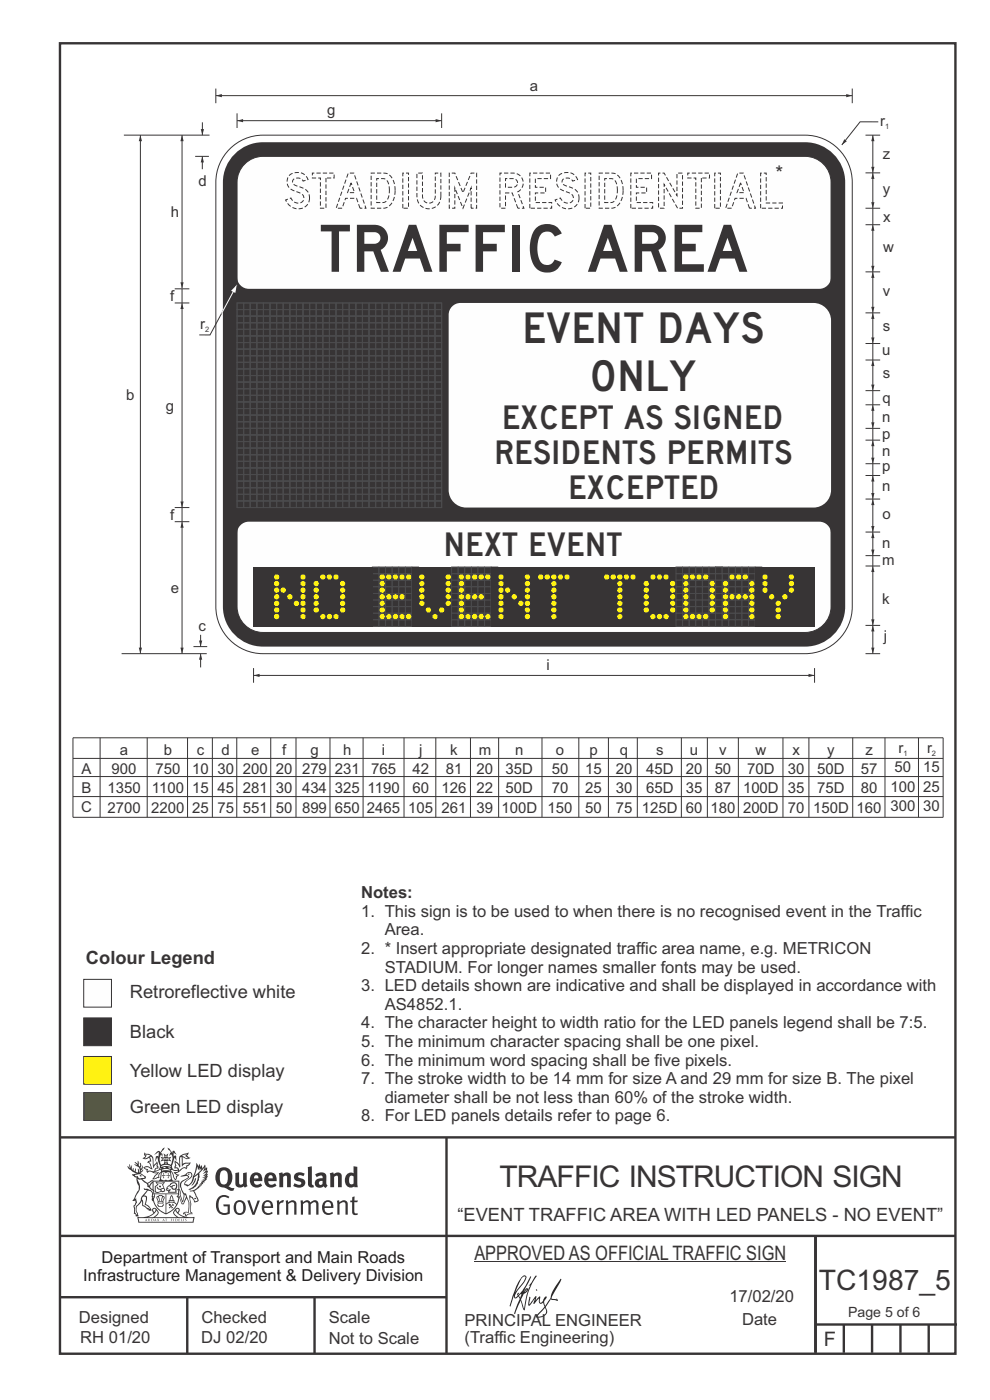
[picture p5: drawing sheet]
<svg xmlns="http://www.w3.org/2000/svg" width="210mm" height="297mm" viewBox="0 0 210 297" stroke-linecap="round" stroke-linejoin="round" font-family="sans-serif">
<defs><g id="words">
<text font-size="13.8" fill="#373435" x="67.8" y="57.7">TRAFFIC AREA</text>
<text font-size="10.3" fill="#373435" x="60.2" y="44.2">STADIUM RESIDENTIAL</text>
<g font-size="9" fill="#373435">
<text x="110.7" y="72.9">EVENT DAYS</text>
<text x="125" y="82.9">ONLY</text>
</g>
<g font-size="6.9" fill="#373435">
<text x="106.4" y="90.9">EXCEPT AS SIGNED</text>
<text x="104.8" y="98.4">RESIDENTS PERMITS</text>
<text x="120.5" y="105.9">EXCEPTED</text>
<text x="94.1" y="117.9">NEXT EVENT</text>
</g>
<text font-size="6.3" fill="#373435" x="106" y="251.7">TRAFFIC INSTRUCTION SIGN</text>
<text font-size="6" fill="#373435" x="173.7" y="273.7">TC1987_5</text>
<g font-size="4.2" fill="#373435">
<text x="164.5" y="38.2">*</text>
<text x="100.6" y="267.2">APPROVED AS OFFICIAL TRAFFIC SIGN</text>
<text x="174.7" y="285.6">F</text>
</g>
<g font-size="3.9" fill="#373435">
<text x="18.2" y="204.5">Colour Legend</text>
<text x="27.6" y="211.7">Retroreflective white</text>
<text x="27.6" y="220.3">Black</text>
<text x="27.6" y="228.4">Yellow LED display</text>
<text x="27.6" y="236.1">Green LED display</text>
<text x="97" y="259.1">“EVENT TRAFFIC AREA WITH LED PANELS - NO EVENT”</text>
</g>
<g font-size="3.5" fill="#373435">
<text x="76.6" y="190.6">Notes:</text>
<text x="76.6" y="194.5">1. This sign is to be used to when there is no recognised event in the Traffic</text>
<text x="76.6" y="202.4">2. * Insert appropriate designated traffic area name, e.g. METRICON</text>
<text x="81.6" y="198.5">Area.</text>
<text x="81.6" y="206.3">STADIUM. For longer names smaller fonts may be used.</text>
<text x="76.6" y="210.3">3. LED details shown are indicative and shall be displayed in accordance with</text>
<text x="81.6" y="214.2">AS4852.1.</text>
<text x="76.6" y="218.2">4. The character height to width ratio for the LED panels legend shall be 7:5.</text>
<text x="76.6" y="226">6. The minimum word spacing shall be five pixels.</text>
<text x="76.6" y="222.1">5. The minimum character spacing shall be one pixel.</text>
<text x="76.6" y="230">7. The stroke width to be 14 mm for size A and 29 mm for size B. The pixel</text>
<text x="81.6" y="233.9">diameter shall be not less than 60% of the stroke width.</text>
<text x="76.6" y="237.9">8. For LED panels details refer to page 6.</text>
<text x="16.7" y="280.6">Designed</text>
<text x="42.7" y="280.6">Checked</text>
<text x="69.7" y="280.6">Scale</text>
<text x="98.5" y="281.3">PRINCIPAL ENGINEER</text>
<text x="154.7" y="276.2">17/02/20</text>
<text x="157.4" y="281.2">Date</text>
<text x="17" y="284.8">RH 01/20</text>
<text x="42.7" y="284.8">DJ 02/20</text>
<text x="69.7" y="285.2">Not to Scale</text>
<text x="98.5" y="284.8">(Traffic Engineering)</text>
</g>
<g font-size="3.5" fill="#201e1e">
<text x="21.6" y="267.9">Department of Transport and Main Roads</text>
<text x="17.7" y="271.8">Infrastructure Management &amp; Delivery Division</text>
</g>
<g font-size="3.2" fill="#373435">
<text x="112.4" y="19.3">a</text>
<text x="69.4" y="24.5">g</text>
<text x="186.7" y="26.8">r</text>
<text x="187.3" y="33.7">z</text>
<text x="42.1" y="39.4">d</text>
<text x="187.3" y="41.1">y</text>
<text x="36.2" y="46">h</text>
<text x="187.3" y="47.1">x</text>
<text x="187.3" y="53.5">w</text>
<text x="36.1" y="63.9">f</text>
<text x="187.3" y="62.8">v</text>
<text x="42.5" y="69.7">r</text>
<text x="187.2" y="70.2">s</text>
<text x="187.1" y="75.2">u</text>
<text x="187.2" y="80.3">s</text>
<text x="26.7" y="84.8">b</text>
<text x="35.2" y="87.1">g</text>
<text x="187.1" y="89.5">n</text>
<text x="187.2" y="85.4">q</text>
<text x="187.1" y="93.2">p</text>
<text x="187.1" y="100">p</text>
<text x="187.1" y="96.7">n</text>
<text x="187.1" y="104.2">n</text>
<text x="36.1" y="110.3">f</text>
<text x="187.2" y="110.2">o</text>
<text x="187.1" y="116.2">n</text>
<text x="187.1" y="119.8">m</text>
<text x="36.2" y="125.8">e</text>
<text x="187.1" y="128.2">k</text>
<text x="42.1" y="133.9">c</text>
<text x="187.5" y="136.1">j</text>
<text x="115.9" y="142.2">i</text>
<text x="25.4" y="160.1">a</text>
<text x="34.7" y="160.1">b</text>
<text x="41.8" y="160.1">c</text>
<text x="47" y="160.1">d</text>
<text x="53.2" y="160.1">e</text>
<text x="59.9" y="160.1">f</text>
<text x="65.8" y="160.1">g</text>
<text x="72.8" y="160.1">h</text>
<text x="81" y="160.1">i</text>
<text x="88.9" y="160.1">j</text>
<text x="95.5" y="160.1">k</text>
<text x="101.6" y="160.1">m</text>
<text x="109.3" y="160.1">n</text>
<text x="117.9" y="160.1">o</text>
<text x="125" y="160.1">p</text>
<text x="131.5" y="160.1">q</text>
<text x="139.2" y="160.1">s</text>
<text x="146.3" y="160.1">u</text>
<text x="152.6" y="160.1">v</text>
<text x="160.3" y="160.1">w</text>
<text x="168.1" y="160.1">x</text>
<text x="175.5" y="160.1">y</text>
<text x="183.6" y="160.1">z</text>
<text x="190.6" y="159.8">r</text>
<text x="196.6" y="159.8">r</text>
<text x="17.3" y="164.1">A</text>
<text x="23.7" y="164.2">900</text>
<text x="33" y="164.2">750</text>
<text x="40.8" y="164.2">10</text>
<text x="46.1" y="164.2">30</text>
<text x="51.5" y="164.2">200</text>
<text x="58.5" y="164.2">20</text>
<text x="64.1" y="164.2">279</text>
<text x="71" y="164.2">231</text>
<text x="78.7" y="164.2">765</text>
<text x="87.5" y="164.2">42</text>
<text x="94.5" y="164.2">81</text>
<text x="101.1" y="164.2">20</text>
<text x="107.2" y="164.2">35D</text>
<text x="117" y="164.2">50</text>
<text x="124.1" y="164.2">15</text>
<text x="130.6" y="164.2">20</text>
<text x="137.1" y="164.2">45D</text>
<text x="145.4" y="164.2">20</text>
<text x="151.6" y="164.2">50</text>
<text x="158.5" y="164.2">70D</text>
<text x="167.1" y="164.2">30</text>
<text x="173.4" y="164.2">50D</text>
<text x="182.6" y="164.2">57</text>
<text x="188.9" y="168">100</text>
<text x="189.8" y="163.9">50</text>
<text x="195.8" y="163.9">15</text>
<text x="195.8" y="168">25</text>
<text x="17.2" y="172.4">C</text>
<text x="17.3" y="168.2">B</text>
<text x="22.8" y="168.3">1350</text>
<text x="22.8" y="172.4">2700</text>
<text x="32.1" y="172.4">2200</text>
<text x="32.2" y="168.3">1100</text>
<text x="40.8" y="168.3">15</text>
<text x="40.8" y="172.4">25</text>
<text x="46.1" y="168.3">45</text>
<text x="46.1" y="172.4">75</text>
<text x="51.5" y="168.3">281</text>
<text x="51.5" y="172.4">551</text>
<text x="58.5" y="168.3">30</text>
<text x="58.5" y="172.4">50</text>
<text x="64.1" y="168.3">434</text>
<text x="64.1" y="172.4">899</text>
<text x="71" y="168.3">325</text>
<text x="71" y="172.4">650</text>
<text x="77.8" y="172.4">2465</text>
<text x="78" y="168.3">1190</text>
<text x="86.6" y="172.4">105</text>
<text x="87.5" y="168.3">60</text>
<text x="93.7" y="168.3">126</text>
<text x="93.7" y="172.4">261</text>
<text x="101.1" y="168.3">22</text>
<text x="101.1" y="172.4">39</text>
<text x="106.4" y="172.4">100D</text>
<text x="107.2" y="168.3">50D</text>
<text x="116.1" y="172.4">150</text>
<text x="117" y="168.3">70</text>
<text x="124.1" y="168.3">25</text>
<text x="124.1" y="172.4">50</text>
<text x="130.6" y="168.3">30</text>
<text x="130.6" y="172.4">75</text>
<text x="136.2" y="172.4">125D</text>
<text x="137.1" y="168.3">65D</text>
<text x="145.4" y="168.3">35</text>
<text x="145.4" y="172.4">60</text>
<text x="150.7" y="172.4">180</text>
<text x="151.6" y="168.3">87</text>
<text x="157.6" y="168.3">100D</text>
<text x="157.6" y="172.4">200D</text>
<text x="167.1" y="168.3">35</text>
<text x="167.1" y="172.4">70</text>
<text x="172.5" y="172.4">150D</text>
<text x="173.4" y="168.3">75D</text>
<text x="181.7" y="172.4">160</text>
<text x="182.6" y="168.3">80</text>
<text x="188.9" y="172.1">300</text>
<text x="195.8" y="172.1">30</text>
</g>
<text font-size="3" fill="#373435" x="179.9" y="279.4">Page 5 of 6</text>
<g font-size="1.6" fill="#373435">
<text x="187.7" y="27.4">1</text>
<text x="43.5" y="70.4">2</text>
<text x="191.6" y="160.4">1</text>
<text x="197.7" y="160.4">2</text>
</g>
</g></defs>
<path d="M12.7 9.2h190v278h-190zM94.7 241.4v45.8M12.7 275.2h82M12.7 262.2h190.1M39.7 275.2v12M66.7 275.2v12M173 262.1v24.9M173 281h30M179 281v6M185 281v6M191 281v6M197 281v6" fill="none" stroke="#373435" stroke-width=".51"/>
<path d="M17.8 215.9h5.8v5.9h-5.8z" fill-rule="evenodd" fill="#373435" stroke="#373435" stroke-width=".21"/>
<path d="M17.8 207.8h5.8v5.9h-5.8z" fill-rule="evenodd" fill="#fefefe" stroke="#373435" stroke-width=".21"/>
<g fill="#373435">
<path d="M47 248.4a2.55 2.55 0 0 0 0 2.7l.3 .2a.81 .81 0 0 0 1-1v-.5a1.04 1.04 0 0 0-1.1-1.5zM46.3 248.1a1.82 1.82 0 0 1 2.1-.2 1.82 1.82 0 0 1 .9 1.8 2.29 2.29 0 0 1-.8 2l.7 .3h.5l-.2 .6a2.87 2.87 0 0 1-2-.7 2.12 2.12 0 0 1-1.7-3.1z" fill-rule="evenodd"/>
<path d="M49.9 248.9l.8-.2v2a.46 .46 0 0 0 .3 .6 .46 .46 0 0 0 .6-.3v-2.1l.7-.2v2.4l.2 .5-.5 .3-.3-.3a1.02 1.02 0 0 1-1.2 .3 1.02 1.02 0 0 1-.6-1.1z" fill-rule="evenodd"/>
<path d="M54 249.5l-.1 .5h.9a.49 .49 0 0 0-.2-.6 .49 .49 0 0 0-.6 .1zM53.4 249.1a1.34 1.34 0 0 1 1.6-.2 1.34 1.34 0 0 1 .6 1.5v.2h-1.7a.77 .77 0 0 0 .5 .8 .77 .77 0 0 0 .9-.4l.3 .5a1.59 1.59 0 0 1-2 .2 1.59 1.59 0 0 1-.5-2.1z" fill-rule="evenodd"/>
<path d="M57 249.5l-.1 .5h1a.49 .49 0 0 0-.2-.6 .49 .49 0 0 0-.7 .1zM56.4 249.1a1.34 1.34 0 0 1 1.6-.2 1.34 1.34 0 0 1 .7 1.5v.2h-1.8a.77 .77 0 0 0 .5 .8 .77 .77 0 0 0 .9-.4l.4 .5a1.59 1.59 0 0 1-2.1 .2 1.59 1.59 0 0 1-.5-2.1z" fill-rule="evenodd"/>
<path d="M59.2 248.9l.7-.2 .1 .4a.95 .95 0 0 1 1-.3 .95 .95 0 0 1 .7 .8v2.3h-.8v-2.3a.46 .46 0 0 0-.8 .1v2.2h-.8z" fill-rule="evenodd"/>
<path d="M62.6 249.1a1.75 1.75 0 0 1 2-.1l-.2 .5-.6-.2a.43 .43 0 0 0-.6 .3l.4 .3a1.04 1.04 0 0 1 1.2 1.1 1.04 1.04 0 0 1-1.4 1l-1.2-.4 .3-.6 1 .4 .4-.4a.88 .88 0 0 0-1-.5l-.4-.2-.1-.4z" fill-rule="evenodd"/>
<path d="M65.3 247.6l.8-.2 .1 3.8 .3 .2 .1 .4a.88 .88 0 0 1-1 0 .88 .88 0 0 1-.3-1z" fill-rule="evenodd"/>
<path d="M67.8 250.6a.43 .43 0 0 0-.1 .7 .43 .43 0 0 0 .7-.1v-.7zM66.8 249.1a1.7 1.7 0 0 1 2.4 .1v1.9l.3 .4-.4 .5-.5-.4a1.03 1.03 0 0 1-1.7-.1 1.03 1.03 0 0 1 .8-1.5h.7v-.4a.8 .8 0 0 0-1.2 .1z" fill-rule="evenodd"/>
<path d="M70 248.9l.7-.2 .1 .4a.95 .95 0 0 1 1-.3 .95 .95 0 0 1 .7 .8v2.3h-.8v-2.3a.46 .46 0 0 0-.8 .1v2.2h-.8z" fill-rule="evenodd"/>
<path d="M74.3 249.5a1.48 1.48 0 0 0 0 1.7h.5l.2-.1v-1.5l-.3-.2zM75 247.4l.8 .1 .1 4.4h-.7l-.1-.2a1.26 1.26 0 0 1-1.4 0 1.26 1.26 0 0 1-.5-1.3 1.29 1.29 0 0 1 .4-1.4 1.29 1.29 0 0 1 1.4-.1z" fill-rule="evenodd"/>
<path d="M46.4 253.9a1.72 1.72 0 0 1 2.3 0l-.3 .3a1.24 1.24 0 0 0-1.4-.2 1.24 1.24 0 0 0-.6 1.4 1.49 1.49 0 0 0 1.2 1.9l.7-.1v-1.3h-.8l-.1-.4h1.3v1.9a1.93 1.93 0 0 1-2.2 0 1.93 1.93 0 0 1-.7-2.2l.2-.8z" fill-rule="evenodd"/>
<path d="M50.4 255.1a1.65 1.65 0 0 0 .2 2.2 .99 .99 0 0 0 1-1.4 .78 .78 0 0 0-.4-.8 .78 .78 0 0 0-.8 0zM50 254.9a1.33 1.33 0 0 1 1.6-.1 1.33 1.33 0 0 1 .5 1.4 1.31 1.31 0 0 1-1.3 1.6 1.31 1.31 0 0 1-1.2-1.6v-.6z" fill-rule="evenodd"/>
<path d="M52.5 254.7l.4-.1 .9 2.6 .8-2.5h.5l-1.1 3h-.5z" fill-rule="evenodd"/>
<path d="M56.3 255.2l-.2 .7h1.3a.7 .7 0 0 0-.3-.8 .7 .7 0 0 0-.8 .1zM55.9 255a1.22 1.22 0 0 1 1.5-.2 1.22 1.22 0 0 1 .5 1.5h-1.8a.93 .93 0 0 0 .5 1 .93 .93 0 0 0 1.1-.2l.2 .3a1.43 1.43 0 0 1-1.8 .1 1.43 1.43 0 0 1-.6-1.7z" fill-rule="evenodd"/>
<path d="M58.7 254.7l.4-.1 .1 .5 .4-.4 .6-.1-.2 .5a.66 .66 0 0 0-.8 .7v1.9h-.4z" fill-rule="evenodd"/>
<path d="M60.6 254.7l.4-.1 .1 .5a.94 .94 0 0 1 1-.5 .94 .94 0 0 1 .8 .8v2.3h-.5l-.1-2.5a.81 .81 0 0 0-1.2 .3v2.2h-.4z" fill-rule="evenodd"/>
<path d="M63.7 254.7l.5-.1 .1 .5 .4-.3a.78 .78 0 0 1 1.1 .3 .9 .9 0 0 1 1-.5 .9 .9 0 0 1 .8 .8v2.3h-.5l-.1-2.5a.67 .67 0 0 0-1.1 .3v2.2h-.5v-2.4l-.4-.3-.7 .4v2.3h-.5z" fill-rule="evenodd"/>
<path d="M69 255.2l-.1 .7h1.3a.7 .7 0 0 0-.3-.8 .7 .7 0 0 0-.9 .1zM68.7 255a1.22 1.22 0 0 1 1.5-.2 1.22 1.22 0 0 1 .5 1.5h-1.8a.93 .93 0 0 0 .4 1 .93 .93 0 0 0 1.2-.2l.1 .3a1.44 1.44 0 0 1-1.7 .1 1.44 1.44 0 0 1-.6-1.7z" fill-rule="evenodd"/>
<path d="M71.4 254.7l.5-.1 .1 .5a.94 .94 0 0 1 1-.5 .94 .94 0 0 1 .8 .8v2.3h-.5l-.1-2.5a.81 .81 0 0 0-1.2 .3v2.2h-.4z" fill-rule="evenodd"/>
<path d="M74.7 253.9l.5-.1v.9h.7l-.1 .3h-.6v2.2l.1 .2h.5l.1 .3a.75 .75 0 0 1-1.2-.6v-2.1h-.4v-.3h.4z" fill-rule="evenodd"/>
<path d="M30.8 244.9l1.1 .3-.9 .5h-.4l.6-.5zM31.8 245.4h.2a2.44 2.44 0 0 1 .4 1.9l.1 .5 .7-1-.1 .6 .3 .3a.57 .57 0 0 0-.6 .7l-1-.1-.5 .2 .2-.5-.8-.3 .7-.1 .9 .5 .1-.1-.6-1.3-.2-.2h.5zM30.7 244.4l-.1 .5 .2 .4-.6 .4a1.04 1.04 0 0 0 1.4-.1l.2 .6-.3 .1-.2 .4a.94 .94 0 0 1 .8 1.1l-.2-.1a1.16 1.16 0 0 0-1.5-.1l.3 .4 .4 .2 .1 .5 .2 .1 .1-.2a.94 .94 0 0 1 1.1 .2l.8 .1-1.2 1.2a1.13 1.13 0 0 0 1.2-.2l.4-.1-.1-.4 .5-.8a.83 .83 0 0 0-.6 1.1l-.3-.1-.7 .4 1.1-1.4-.5 .1-.5-.1 1.3-.5-.1-.1-.9 .4v-.3l.2-.2 .3 .1 .1-.3-.2-.4v-.6l-.1-.4-.7 1v-.7a1.42 1.42 0 0 0-1.6-1.8z" fill-rule="evenodd"/>
<path d="M38.5 245.2l.5-.2 .7-.1-.6 .3 .8 .5h-.3zM38.3 245.5l.2-.1 .1 2a1.69 1.69 0 0 1 1.6-.6l-.8 .5 .1 .5a1.1 1.1 0 0 0-1.5 .6l-.1-.5-.2-.2h-.5l.3-.4-.3-.7a1.42 1.42 0 0 1 .8 1.1l.2-.1zM37.1 246.2l.1 1-.2 .3 .1 .4h.5l.1 .2a.96 .96 0 0 1-1.1-.1l-.1 .1a1.06 1.06 0 0 0 1.3 .2v.1a.72 .72 0 0 1-1 .2l.3 .5 .6 .2-.4 .2-.1 .6-.2-.3-.4-1.1-.4-.4 .4 .9a1.54 1.54 0 0 0 .7 1.2l.2-.3a.58 .58 0 0 1 .4-.8l.2-.1h-.3l-.5-.3 .9-.5a.93 .93 0 0 1 1.2-.5v.2l.2-.2 .1-.5a.99 .99 0 0 0 .7-.8l-1.3 .1-.3 .2-.1-1.4 .9 .4 .9-.3h-.4l-.5-.4 .4-.7-.6 .2a1.46 1.46 0 0 0-1.4 2.1v.4l-.2-.4z" fill-rule="evenodd"/>
<path d="M35.6 248.9l.2 .1-.1 .3 .4 .1h-.4v.6l-.1-.6h-.3l.3-.1z" fill-rule="evenodd"/>
<path d="M34.6 248.9l.2 .1v.3l.3 .1h-.3l-.1 .6v-.6h-.4l.4-.1z" fill-rule="evenodd"/>
<path d="M34.3 248.8a.57 .57 0 0 1 .9 .2 .57 .57 0 0 1 .9-.2l.2 1.4h-.2a.57 .57 0 0 1-.9 0 .69 .69 0 0 1-1.1 0zM34.2 248.1l-.3 2.1-.2 .4h3l-.2-.4-.3-2.1h-.2v.2l-.8-.1-.8 .1v-.2z" fill-rule="evenodd"/>
<path d="M34.2 252.4a.3 .3 0 0 0 .6 0 .3 .3 0 0 0-.6 0zM33.3 250.9l.3 .3-.3 .4a.79 .79 0 0 0 0 1.3l.8-.2-.1-.3a.55 .55 0 0 1-.7-.6l.1-.1 .2 .3 .3 .2 .8-.2-.4-.7 .4-.4-.7 .2zM33 250.7l1.1 .2 .9-.2-.4 .6 .4 1.2a.56 .56 0 0 1-.8 .3l-.2 .1a.73 .73 0 0 1-.9 .1 .73 .73 0 0 1-.3-1v-.4l.6-.4z" fill-rule="evenodd"/>
<path d="M35.6 251.8l.7-.4a.58 .58 0 0 1 1-.1 .58 .58 0 0 1-.4 .9l-.3-.3a.43 .43 0 0 1 .6-.4 .57 .57 0 0 0-.8 .2l-.2-.1-.3 .1 .4 .2a.55 .55 0 0 0 .9 .4v.5h-1.3l.3-.4-.1-.1-.6 .1 .2-.3-.2-.1zM35.4 251.8l-.1 .2a.39 .39 0 0 0 .2 .6h.3l-.2 .4h1.9l-.1-.8a.86 .86 0 0 0-.1-1.3 .86 .86 0 0 0-1.3 .4z" fill-rule="evenodd"/>
<path d="M36 254.8h.8v.2h-.8zM36.4 253.8l.2 .8h-.4zM36.4 253.5l-.3 .5-.1 .6h-.2v.4l-.7 .4 .2 .1a1.48 1.48 0 0 1 2.1 .2l.2-.1-.6-.5v-.5h-.2l-.1-.6z" fill-rule="evenodd"/>
<path d="M35.8 255.4l.4 .1 .1 .3 .3-.2-.2-.2a.38 .38 0 0 1 .5 .5l-.2-.2-.3 .2 .3 .2-.3 .3-.1-.4-.4 .4-.1-.2 .4-.3-.1-.1-.2 .1z" fill-rule="evenodd"/>
<path d="M34.5 254h.2v.2l-.2 .6h-.2zM33.6 255.3h.9v.2a.55 .55 0 0 1-.8 .4v-.2l-.2-.1zM33.4 254h.2l.2 .8h-.2zM33.6 255l.8-.1 .1 .2h-.8zM33.8 253.7h.5l-.2 1.1h-.1zM33.3 253.8l-.1 .3 .3 1.1a.48 .48 0 0 0-.1 .6 .48 .48 0 0 0 .5 .2h.5a.49 .49 0 0 0 .2-.8l.3-1.1-.1-.3a1.42 1.42 0 0 0-1.5 0z" fill-rule="evenodd"/>
<path d="M33.7 251.5l.4 .1 .1 .3h-.3z" fill-rule="evenodd"/>
<path d="M41.3 250.1l.3-.2-.2 .8-.6 .8h-.2l.5-.7z" fill-rule="evenodd"/>
<path d="M39.7 249l.3-.2 .5 .2a.88 .88 0 0 1-.6 1.1 1.22 1.22 0 0 0-.8 1.3l.5 .2a.72 .72 0 0 0 .9-.4l.5-.8 .2-.6 .8-.6v.2a2.85 2.85 0 0 1-2 2.9l.1 .1a2.13 2.13 0 0 0 1.9-1.5v-.3a2.01 2.01 0 0 0 .3-1.7l1.1-1.3-.4 1 .7-.5-.7 1 .8-.4-.8 .8 .7-.2-.9 .6 .8-.1-.8 .4h.7l-.8 .3 .3 .2h-.4l.2 .3h-.4l.2 .3h-.4l.1 .2h-.1a2.16 2.16 0 0 1-2 1.1l.1 .2 .4-.1a.76 .76 0 0 1 .7 .8l.5 1.2-.6 .2a1.45 1.45 0 0 0-1.1-1.3l.2 1.8-.1 1.8 .4 .3a1.07 1.07 0 0 0-1.2 .4v-.3l-.5-.2a.87 .87 0 0 1 1.1-.1v-.7a4.4 4.4 0 0 0-.6-3.1l-.1-.3h-.2a2.16 2.16 0 0 1-.7-2.2l.3-.4 1.2-.7a.55 .55 0 0 0-.4-.8zM37.8 252.4a.76 .76 0 0 1 .3 1.1l.6 1.6 .4-1.7 .2 .1a.61 .61 0 0 1-.1 .9l-.3 .8-.2 .1-.7-1.6-.3 .1a1.18 1.18 0 0 0 .1-1.4zM41.8 247.5l.2 .7 .3-.5v.6l.4-.5a1.9 1.9 0 0 1-1.2 1.4l-.3 .3zM38.2 249.6l1.4-.2 .2 .2v.3l-.5 .2a1.26 1.26 0 0 0-.9 1.9l.2 .7a1.84 1.84 0 0 1 .1 2.1l-.4-1.4a.96 .96 0 0 0-.4-1.2l-.4 .2a.78 .78 0 0 1 0 1.3l.1 .3h.4l.4 1.1a.38 .38 0 0 0 .2 .4 .38 .38 0 0 0 .4-.1l.6-1.2a2.94 2.94 0 0 1 .4 2.5l-.1 .4h-.8l-.3 .4v.2l.4-.1 .1 .4 .2 .1a1.02 1.02 0 0 1 1.3-.5v-.4l-.3-.1 .1-1.8-.3-1.3h.1a1.14 1.14 0 0 1 .8 1 .63 .63 0 0 0 .8-.2 .63 .63 0 0 0-.2-.9l-.6-1.2 .9-.6 .2-.4h.3l-.1-.2h.4l-.1-.3h.3l-.1-.3 .5-.1-.2-.2 .6-.4v-.2h-.2l.4-.5h-.3l.3-.5-.4 .1 .4-.5v-.3l-.3 .2 .2-.7-.1-.2-.4 .3v-.8l-.6 .8-.2-.8-.2 .5-.3-.7-.1 .6-.5-.8-.1 1.4-.6 1.8a1.81 1.81 0 0 1-1 1.5l-.6-.2a1.75 1.75 0 0 1 1.1-1.2 .75 .75 0 0 0 .1-1.3 .75 .75 0 0 0-1.2 .4z" fill-rule="evenodd"/>
<path d="M41.2 254.1h.3l.2 .2-.4 .1z" fill-rule="evenodd"/>
<path d="M29.4 258.4h11.6l-.1 .8h-11.4zM31.3 258.2l.5-.1a2.48 2.48 0 0 0 1.4-1.3l.3 .5-.5 .6-.5 .3zM32.5 256.6l.3-.2 .2 .1-.3 .7zM37.2 256.8a2.65 2.65 0 0 0 1.8 1.4h-1.1l-.5-.3-.5-.6zM37.4 256.5l.2-.1 .3 .2-.3 .6zM29.2 258.2l.1 1.2h11.8l.2-1.1-.2-.1a4.1 4.1 0 0 1-3.3-.9l.3-.4-.1-.6a1.06 1.06 0 0 0-1.3 1l.2 .4 .6 .5h-4.7l.3-.1a.84 .84 0 0 0 .6-.8 .84 .84 0 0 0-.5-.8l-.3-.2h-.5l-.1 .6 .3 .4a4.2 4.2 0 0 1-3.4 .9z" fill-rule="evenodd"/>
<path d="M31 258.7l.1 .2h-.2zM31 258.5l-.3 .6 .4-.2 .2 .2z" fill-rule="evenodd"/>
<path d="M31.3 258.6h.3v.4a.25 .25 0 0 0 .2-.1 .25 .25 0 0 0-.1-.3h.1a.29 .29 0 0 1 0 .4 .29 .29 0 0 1-.4 0 .29 .29 0 0 1 0-.4z" fill-rule="evenodd"/>
<path d="M32.2 258.6a.22 .22 0 0 1 .3 .2 .22 .22 0 0 1-.3 .2zM32 258.6l.1 .4a.33 .33 0 0 0 .4 0 .33 .33 0 0 0 0-.4 .33 .33 0 0 0-.5 0z" fill-rule="evenodd"/>
<path d="M32.9 258.7l.1 .2h-.2zM32.9 258.5l-.2 .6 .3-.2 .2 .2z" fill-rule="evenodd"/>
<path d="M33.3 258.6h.2l.1 .1 .2-.1-.2 .2 .2 .3-.3-.3-.1 .3h-.1l.2-.3z" fill-rule="evenodd"/>
<path d="M34.7 258.7l.1 .2h-.2zM34.7 258.5l-.3 .6 .4-.2 .2 .2z" fill-rule="evenodd"/>
<path d="M35 258.5h.5l-.2 .1v.5h-.2l.1-.5z" fill-rule="evenodd"/>
<path d="M36.2 258.6l.3-.1-.1 .1v.2h.1h-.1v.3h-.2z" fill-rule="evenodd"/>
<path d="M36.7 258.6h.2v.5h-.2z" fill-rule="evenodd"/>
<path d="M37.3 258.6a.22 .22 0 0 1 .3 .2 .22 .22 0 0 1-.3 .2zM37.1 258.6v.4a.33 .33 0 0 0 .5 0 .33 .33 0 0 0 0-.4 .33 .33 0 0 0-.5 0z" fill-rule="evenodd"/>
<path d="M37.8 258.6l.4-.1-.2 .1v.2h.1h-.1v.2l.2 .1h-.4z" fill-rule="evenodd"/>
<path d="M38.4 258.6h.2l-.1 .4 .2 .1h-.3z" fill-rule="evenodd"/>
<path d="M38.9 258.6h.2v.5h-.2z" fill-rule="evenodd"/>
<path d="M39.3 258.6h.2h-.1l.2 .3-.2 .2-.1-.1v-.1l.2 .1z" fill-rule="evenodd"/>
<path d="M34.2 247.4a1.51 1.51 0 0 1 2 .2 2.67 2.67 0 0 0-2.1 0zM35.7 247.6l.4 .1 .1 .3-.4-.1zM34.6 247.6h.5l.1 .2h-.4zM34 247.8l.3 .2h-.3zM34.9 246.9l.3-.2 .3 .2zM34.9 245.6l.2 .1v.3h-.2zM35 245.1l.2 .2 .2-.2-.1 .3h-.2zM35.1 246.3h.2l.1 .4-.2-.2-.2 .2zM35.3 245.7l.2-.1v.4h-.2zM34.4 245.7h.3l.1 .3-.4 .1 .2-.2zM35.7 245.7h.3l-.2 .2 .2 .2-.4-.1zM32.7 244.9l1-.5-.1 1-.2-.2-.3 .2-.3 1.1 .5-1 .3 .9a1.84 1.84 0 0 1 .2 1.7l.4 .1a2.48 2.48 0 0 1 2.2 0l.2-.2-.2-.7 .7-1.8 .4 .7-.2-1-.2-.1-.2 .3v-.9l.6 .4-.6-.8-.3 .1-.1 .4-.5-.9-.5-.3 .2 .5 .6 .5-.5 .8 .4-.4a2.06 2.06 0 0 1 0 2.3l-.5-.2-.2-.6 .1-.1 .8 .2-.4-.5 .4-.5-.7 .2-.2-.2 .2-.7-.5 .4-.5-.4 .2 .7-.2 .2-.7-.2 .4 .5-.4 .5 .8-.2 .1 .1-.2 .6-.5 .2a2.02 2.02 0 0 1 0-2.2l.3 .5-.1-.7-.3-.1 .8-1.2-.4 .3-.5 .8-.2-.3a.8 .8 0 0 0-.8 .5z" fill-rule="evenodd"/>
<path d="M29.2 250.1l.3 .1a.61 .61 0 0 1 .8 .4l.3 .2a.8 .8 0 0 1 .6 1l.4 .1 .5 .5a1 1 0 0 1 .5 1.1l-.1 .7v-.5h-.1a.96 .96 0 0 0-.8-1.3l-.2-.2h-.7l-.1-.1-.1 .1 .1 .3h.6l-1.2 1.3-.2 1-.4 .6a1.33 1.33 0 0 0-.5 1.8l.2 .5a1.26 1.26 0 0 1-.5-1.5l-.1-.3a1.56 1.56 0 0 0 .4-1.7l-.3 .2 .2-.5a3.2 3.2 0 0 0 .7-3zM30.4 253.9h.4a2.06 2.06 0 0 1-.1 1.6l.7 .5 .4 .4-.6-.1-.8-.6-.1-.9a.51 .51 0 0 1 .1-.9zM28.6 249.3a1.52 1.52 0 0 1 2.1 .5l-1.1 .2-.2-.1-.1-.4h-.5zM27.5 247v.8l-.3-.4h-.1a3.1 3.1 0 0 0 1.9 1.6l-1 .1 .5 .6 .5 .1 .1 1.1a1.84 1.84 0 0 1-.3 2.5l-.4 .9-.3 .4 .2 .1 .4-.1 .1 .4-.2 .5-.3 .2 .1 1.7h.2l.3 .5 .1 .1 .4-.1-.1-.5a1.3 1.3 0 0 1-.1-1.7l.9-1 .1 1.1 .6 .2 .5 .5 .1-.1 .2 .3h.5a1.85 1.85 0 0 0-1.2-1.4l.1-.3a1.39 1.39 0 0 0 0-1.4l-.5-.1 .5-.5a.66 .66 0 0 1 .9-.4 .66 .66 0 0 1 .3 .9l-.1 .4 .2-.1v.2l-.1 .3 .2 .5 .1-.3a2.24 2.24 0 0 0 .1-2.2 .73 .73 0 0 1-.7-.7 .73 .73 0 0 1 .6-.7v-.2a.94 .94 0 0 0-.9 .8 .48 .48 0 0 1-.1-.6 .48 .48 0 0 1 .5-.2l.5-.3a.51 .51 0 0 0-.8 .2l-.5 .2-1-.8h.6l.2-.5-1.2-.7 .5-.5v-.3l-.5 .4 .1-.2a.69 .69 0 0 0 .2-1v.4l-.2 .3v-1.1l-.3-.2 .1 .6-.1 .2-.4-1.3v.7l-.6-.4 .5 .7-.6-.2 .3 .3a1 1 0 0 1 .7 1.4l-.2-.8v.9l-.5-.2v-.8l-.2 .7-.2-.1-.1-.6-.2 .4-.2-.2 .1-.7-.2 .5z" fill-rule="evenodd"/>
<path d="M29.6 249.4l.2-.1 .3 .2z" fill-rule="evenodd"/>
<path d="M32.4 250.5h5.6v2l-.2-.1v-1.7h-5.2v2.5h5.2v-.8l.1 .2-.1 1.1v-.3h-2.5v4a4.1 4.1 0 0 0 2.6-3.6l.1-.1a4 4 0 0 1-2.8 3.9 4.2 4.2 0 0 1-2.8-4.7l.1 1.2 .1-.1a3.8 3.8 0 0 0 2.5 3.4v-4h-2.5l-.2-.9z" fill-rule="evenodd"/>
<circle cx="40" cy="249.1" r=".17"/>
</g>
<g fill="#252726">
<path d="M111.6 273.7l.2-.2-.5 .7zM110.4 274.5l.3 .1-.3 .7-.3-.4zM110.9 270.9l.5-.1a9.3 9.3 0 0 1-2 3.2l-.1 .2 1-2.5zM110.6 271a14.7 14.7 0 0 0-2.2 4.9l-.3 1.2 .1 .1 .8-2.4a.42 .42 0 0 0 .2 .7 .42 .42 0 0 0 .6-.3l.2-.2 .2 .6-1.1 3.1h.2l1.1-2.8 .6 1.9 .2 .2 .2-.5a13.5 13.5 0 0 1 2-6.2l.5-.5-.2-.2-1.6 2.1 .4-.1a14.9 14.9 0 0 0-1.3 5.1l-.4-1.2a1.39 1.39 0 0 1 .2-1.8l.1-.2a.92 .92 0 0 0 .8-1.2 .75 .75 0 0 0-.7 .7l-.2 .2 1.6-3.4h-.1l-.4 .7a10.5 10.5 0 0 1-2.2 3.2l.2-.4a.32 .32 0 0 0-.4 .2 .32 .32 0 0 0 .1 .4l-.5 .4a3.2 3.2 0 0 1 1.1-2.3l.5-.6a2.49 2.49 0 0 0 .7-1.6l-.3-.2z" fill-rule="evenodd"/>
<path d="M115.6 277.5a1.15 1.15 0 0 1 .1 1.3 1.15 1.15 0 0 1-1.2 .5h-.5zM112.3 275.1l-.3 1.7 .3 .2 1.2-1.5-.3 1.1 1.1-1.2a.94 .94 0 0 0 .4 1.2l.5-.3 .3 .9-1.2 1.3a.98 .98 0 0 0-.5 1 1.9 1.9 0 0 0 2.3-1.3l-.1-.3a1.02 1.02 0 0 1 .3-1.4l.5-.9 1.5 .3-.2-.5v.3l-1.1-.2v-.2l2-3.6 .1-.3-.1-.1-1.8 2.7a6.6 6.6 0 0 1-1.5 3l-.2-.2a1.01 1.01 0 0 1 .4-1.4l.1-.2-.3-.2-.3 .5-.2 .5-.5 .4-.2-.4 .1-.9-.2-.1-.8 .9 .2-.9h-.1l-1.4 1.7 .2-1.4v-.1z" fill-rule="evenodd"/>
<path d="M113.7 273.5l.3 .3h-.3z" fill-rule="evenodd"/>
</g>
<path d="M12.7 241.3h190" fill="none" stroke="#373435" stroke-width=".51"/>
<path d="M17.8 224.1h5.8v5.9h-5.8z" fill-rule="evenodd" fill="#fff212" stroke="#373435" stroke-width=".21"/>
<path d="M17.8 231.8h5.8v5.9h-5.8z" fill-rule="evenodd" fill="#00a859" stroke="#373435" stroke-width=".21"/>
<path d="M48.3 32a10 10 0 0 1 7.5-3.3h115a10 10 0 0 1 10 10v90a10 10 0 0 1-10 10h-115a10 10 0 0 1-10-10v-90a10 10 0 0 1 2.5-6.7zM100.6 267.7h66.2" fill="none" stroke="#373435" stroke-width=".21"/>
<path d="M49.8 32.7a8.5 8.5 0 0 1 6-2.5h115a8.5 8.5 0 0 1 8.5 8.5v90a8.5 8.5 0 0 1-8.5 8.5h-115a8.5 8.5 0 0 1-8.5-8.5v-90a8.5 8.5 0 0 1 2.5-6z" fill-rule="evenodd" fill="#373435"/>
<g fill="#fefefe">
<path d="M50.8 111.6a2.5 2.5 0 0 1 2-.9h121a2.51 2.51 0 0 1 2.5 2.5v15.5a5.5 5.5 0 0 1-5.5 5.5h-115a5.5 5.5 0 0 1-5.5-5.5v-15.5l.1-.6z" fill-rule="evenodd"/>
<path d="M51.9 34.8a5.5 5.5 0 0 1 3.9-1.6h115a5.5 5.5 0 0 1 5.5 5.5v20.1a2.51 2.51 0 0 1-2.5 2.5h-121a2.51 2.51 0 0 1-2.5-2.5v-20.1a5.5 5.5 0 0 1 1.6-3.9z" fill-rule="evenodd"/>
</g>
<path d="M45.8 20.3h135" fill="none" stroke="#373435" stroke-width=".21"/>
<g fill="#373435">
<path d="M45.8 20.3l1.3-.4v.7z"/>
<path d="M179.5 19.9l1.3 .4-1.3 .3z"/>
</g>
<path d="M50.3 25.6h43.4M50.3 24v3.2" fill="none" stroke="#373435" stroke-width=".21"/>
<g fill="#373435">
<path d="M50.3 25.6l1.3-.3v.6z"/>
<path d="M92.4 25.3l1.3 .3-1.3 .3z"/>
</g>
<path d="M93.7 24v3.2M50.3 60.4l-5.8 10.7h-2.2" fill="none" stroke="#373435" stroke-width=".21"/>
<path d="M48.6 61.5l1.7-1.1v2z" fill="#373435"/>
<path d="M50.3 60.4l-3.3 6.1" fill="none" stroke="#fefefe" stroke-width=".21"/>
<path d="M50.3 60.4l-.4 1.7-.9-.4z" fill="#fefefe"/>
<path d="M180.8 18.8v3.1M186.3 25.8h-3.9l-3.8 5" fill="none" stroke="#373435" stroke-width=".21"/>
<path d="M179.1 29.5l.5 .5-1 .8z" fill="#373435"/>
<path d="M183.6 36.7h3.1M185.1 36.7v7.5M183.6 57.7h3.1M183.6 47.7h3.1M183.6 44.2h3.1" fill="none" stroke="#373435" stroke-width=".21"/>
<g fill="#373435">
<path d="M185.1 36.7l.4 1.3h-.7z"/>
<path d="M184.8 42.9h.7l-.4 1.3z"/>
</g>
<path d="M185.1 28.7v8M185.1 44.2v3.5" fill="none" stroke="#373435" stroke-width=".21"/>
<g fill="#373435">
<path d="M184.8 35.4h.7l-.4 1.3z"/>
<path d="M185.1 28.7l.4 1.3h-.7z"/>
</g>
<path d="M185.1 47.7v10" fill="none" stroke="#373435" stroke-width=".21"/>
<g fill="#373435">
<path d="M185.1 47.7l.4 1.3h-.7z"/>
<path d="M184.8 56.4h.7l-.4 1.3z"/>
</g>
<path d="M183.6 76.4h3.1M183.6 72.9h3.1M183.6 85.9h3.1M183.6 93.4h3.1M183.6 90.9h3.1M183.6 98.4h3.1M185.1 85.9v5M183.6 100.9h3.1M183.6 105.9h3.1" fill="none" stroke="#373435" stroke-width=".21"/>
<g fill="#373435">
<path d="M185.1 85.9l.4 1.3h-.7z"/>
<path d="M184.8 89.6h.7l-.4 1.3z"/>
</g>
<path d="M185.1 93.4v5" fill="none" stroke="#373435" stroke-width=".21"/>
<g fill="#373435">
<path d="M185.1 93.4l.4 1.3h-.7z"/>
<path d="M184.8 97.1h.7l-.4 1.3z"/>
</g>
<path d="M185.1 120.1v12.6" fill="none" stroke="#373435" stroke-width=".21"/>
<g fill="#373435">
<path d="M185.1 120.1l.4 1.3h-.7z"/>
<path d="M184.8 131.4h.7l-.4 1.3z"/>
</g>
<path d="M185.1 72.9v3.5M185.1 82.9v3M185.1 90.9v2.5M185.1 98.4v2.5M185.1 132.7v6" fill="none" stroke="#373435" stroke-width=".21"/>
<g fill="#373435">
<path d="M185.1 132.7l.4 1.3h-.7z"/>
<path d="M184.8 137.4h.7l-.4 1.3z"/>
</g>
<path d="M185.1 76.4v6.5M183.6 82.9h3.1M183.6 138.7h3.1M183.6 120.1h3.1" fill="none" stroke="#373435" stroke-width=".21"/>
<g fill="#373435">
<path d="M185.1 76.4l.4 1.3h-.7z"/>
<path d="M184.8 81.6h.7l-.4 1.3z"/>
</g>
<path d="M183.6 117.9h3.1M185.1 112.9v7.2M183.6 132.7h3.1" fill="none" stroke="#373435" stroke-width=".21"/>
<g fill="#373435">
<path d="M185.1 112.9l.4 1.3h-.7z"/>
<path d="M184.8 116.6h.7l-.4 1.3z"/>
</g>
<path d="M183.6 112.9h3.1M185.1 105.9v7" fill="none" stroke="#373435" stroke-width=".21"/>
<g fill="#373435">
<path d="M185.1 105.9l.4 1.3h-.7z"/>
<path d="M184.8 111.6h.7l-.4 1.3z"/>
</g>
<path d="M51.9 34.8a5.5 5.5 0 0 1 3.9-1.6h115a5.5 5.5 0 0 1 5.5 5.5v90a5.5 5.5 0 0 1-5.5 5.5h-115a5.5 5.5 0 0 1-5.5-5.5v-90a5.5 5.5 0 0 1 1.6-3.9zM183.6 28.7h3.1" fill="none" stroke="#373435" stroke-width=".21"/>
<path d="M95.7 65.2a2.5 2.5 0 0 1 2-.9h74.9a3.7 3.7 0 0 1 3.7 3.7v36a3.7 3.7 0 0 1-3.7 3.7h-73.7a3.7 3.7 0 0 1-3.7-3.7v-37.2v-.6z" fill-rule="evenodd" fill="#fefefe"/>
<g fill="#373435" stroke="#4b4b4d" stroke-width=".21">
<path d="M50.3 64.3h1.4v1.4h-1.4z" fill-rule="evenodd"/>
<path d="M50.3 65.7h1.4v1.4h-1.4z" fill-rule="evenodd"/>
<path d="M50.3 67.1h1.4v1.4h-1.4z" fill-rule="evenodd"/>
<path d="M50.3 68.5h1.4v1.4h-1.4z" fill-rule="evenodd"/>
<path d="M50.3 69.9h1.4v1.4h-1.4z" fill-rule="evenodd"/>
<path d="M50.3 71.3h1.4v1.4h-1.4z" fill-rule="evenodd"/>
<path d="M50.3 72.7h1.4v1.4h-1.4z" fill-rule="evenodd"/>
<path d="M50.3 74.1h1.4v1.4h-1.4z" fill-rule="evenodd"/>
<path d="M50.3 75.5h1.4v1.4h-1.4z" fill-rule="evenodd"/>
<path d="M50.3 76.9h1.4v1.4h-1.4z" fill-rule="evenodd"/>
<path d="M50.3 78.3h1.4v1.4h-1.4z" fill-rule="evenodd"/>
<path d="M50.3 79.7h1.4v1.4h-1.4z" fill-rule="evenodd"/>
<path d="M50.3 81.1h1.4v1.4h-1.4z" fill-rule="evenodd"/>
<path d="M50.3 82.5h1.4v1.4h-1.4z" fill-rule="evenodd"/>
<path d="M50.3 83.9h1.4v1.4h-1.4z" fill-rule="evenodd"/>
<path d="M50.3 85.3h1.4v1.4h-1.4z" fill-rule="evenodd"/>
<path d="M50.3 86.7h1.4v1.4h-1.4z" fill-rule="evenodd"/>
<path d="M50.3 88.1h1.4v1.4h-1.4z" fill-rule="evenodd"/>
<path d="M50.3 89.5h1.4v1.4h-1.4z" fill-rule="evenodd"/>
<path d="M50.3 90.9h1.4v1.4h-1.4z" fill-rule="evenodd"/>
<path d="M50.3 92.3h1.4v1.4h-1.4z" fill-rule="evenodd"/>
<path d="M50.3 93.7h1.4v1.4h-1.4z" fill-rule="evenodd"/>
<path d="M50.3 95.1h1.4v1.4h-1.4z" fill-rule="evenodd"/>
<path d="M50.3 96.5h1.4v1.4h-1.4z" fill-rule="evenodd"/>
<path d="M50.3 97.9h1.4v1.4h-1.4z" fill-rule="evenodd"/>
<path d="M50.3 99.3h1.4v1.4h-1.4z" fill-rule="evenodd"/>
<path d="M50.3 100.7h1.4v1.4h-1.4z" fill-rule="evenodd"/>
<path d="M50.3 102.1h1.4v1.4h-1.4z" fill-rule="evenodd"/>
<path d="M50.3 103.5h1.4v1.4h-1.4z" fill-rule="evenodd"/>
<path d="M50.3 104.9h1.4v1.4h-1.4z" fill-rule="evenodd"/>
<path d="M50.3 106.3h1.4v1.4h-1.4z" fill-rule="evenodd"/>
<path d="M51.7 64.3h1.4v1.4h-1.4z" fill-rule="evenodd"/>
<path d="M51.7 65.7h1.4v1.4h-1.4z" fill-rule="evenodd"/>
<path d="M51.7 67.1h1.4v1.4h-1.4z" fill-rule="evenodd"/>
<path d="M51.7 68.5h1.4v1.4h-1.4z" fill-rule="evenodd"/>
<path d="M51.7 69.9h1.4v1.4h-1.4z" fill-rule="evenodd"/>
<path d="M51.7 71.3h1.4v1.4h-1.4z" fill-rule="evenodd"/>
<path d="M51.7 72.7h1.4v1.4h-1.4z" fill-rule="evenodd"/>
<path d="M51.7 74.1h1.4v1.4h-1.4z" fill-rule="evenodd"/>
<path d="M51.7 75.5h1.4v1.4h-1.4z" fill-rule="evenodd"/>
<path d="M51.7 76.9h1.4v1.4h-1.4z" fill-rule="evenodd"/>
<path d="M51.7 78.3h1.4v1.4h-1.4z" fill-rule="evenodd"/>
<path d="M51.7 79.7h1.4v1.4h-1.4z" fill-rule="evenodd"/>
<path d="M51.7 81.1h1.4v1.4h-1.4z" fill-rule="evenodd"/>
<path d="M51.7 82.5h1.4v1.4h-1.4z" fill-rule="evenodd"/>
<path d="M51.7 83.9h1.4v1.4h-1.4z" fill-rule="evenodd"/>
<path d="M51.7 85.3h1.4v1.4h-1.4z" fill-rule="evenodd"/>
<path d="M51.7 86.7h1.4v1.4h-1.4z" fill-rule="evenodd"/>
<path d="M51.7 88.1h1.4v1.4h-1.4z" fill-rule="evenodd"/>
<path d="M51.7 89.5h1.4v1.4h-1.4z" fill-rule="evenodd"/>
<path d="M51.7 90.9h1.4v1.4h-1.4z" fill-rule="evenodd"/>
<path d="M51.7 92.3h1.4v1.4h-1.4z" fill-rule="evenodd"/>
<path d="M51.7 93.7h1.4v1.4h-1.4z" fill-rule="evenodd"/>
<path d="M51.7 95.1h1.4v1.4h-1.4z" fill-rule="evenodd"/>
<path d="M51.7 96.5h1.4v1.4h-1.4z" fill-rule="evenodd"/>
<path d="M51.7 97.9h1.4v1.4h-1.4z" fill-rule="evenodd"/>
<path d="M51.7 99.3h1.4v1.4h-1.4z" fill-rule="evenodd"/>
<path d="M51.7 100.7h1.4v1.4h-1.4z" fill-rule="evenodd"/>
<path d="M51.7 102.1h1.4v1.4h-1.4z" fill-rule="evenodd"/>
<path d="M51.7 103.5h1.4v1.4h-1.4z" fill-rule="evenodd"/>
<path d="M51.7 104.9h1.4v1.4h-1.4z" fill-rule="evenodd"/>
<path d="M51.7 106.3h1.4v1.4h-1.4z" fill-rule="evenodd"/>
<path d="M53.1 64.3h1.4v1.4h-1.4z" fill-rule="evenodd"/>
<path d="M53.1 65.7h1.4v1.4h-1.4z" fill-rule="evenodd"/>
<path d="M53.1 67.1h1.4v1.4h-1.4z" fill-rule="evenodd"/>
<path d="M53.1 68.5h1.4v1.4h-1.4z" fill-rule="evenodd"/>
<path d="M53.1 69.9h1.4v1.4h-1.4z" fill-rule="evenodd"/>
<path d="M53.1 71.3h1.4v1.4h-1.4z" fill-rule="evenodd"/>
<path d="M53.1 72.7h1.4v1.4h-1.4z" fill-rule="evenodd"/>
<path d="M53.1 74.1h1.4v1.4h-1.4z" fill-rule="evenodd"/>
<path d="M53.1 75.5h1.4v1.4h-1.4z" fill-rule="evenodd"/>
<path d="M53.1 76.9h1.4v1.4h-1.4z" fill-rule="evenodd"/>
<path d="M53.1 78.3h1.4v1.4h-1.4z" fill-rule="evenodd"/>
<path d="M53.1 79.7h1.4v1.4h-1.4z" fill-rule="evenodd"/>
<path d="M53.1 81.1h1.4v1.4h-1.4z" fill-rule="evenodd"/>
<path d="M53.1 82.5h1.4v1.4h-1.4z" fill-rule="evenodd"/>
<path d="M53.1 83.9h1.4v1.4h-1.4z" fill-rule="evenodd"/>
<path d="M53.1 85.3h1.4v1.4h-1.4z" fill-rule="evenodd"/>
<path d="M53.1 86.7h1.4v1.4h-1.4z" fill-rule="evenodd"/>
<path d="M53.1 88.1h1.4v1.4h-1.4z" fill-rule="evenodd"/>
<path d="M53.1 89.5h1.4v1.4h-1.4z" fill-rule="evenodd"/>
<path d="M53.1 90.9h1.4v1.4h-1.4z" fill-rule="evenodd"/>
<path d="M53.1 92.3h1.4v1.4h-1.4z" fill-rule="evenodd"/>
<path d="M53.1 93.7h1.4v1.4h-1.4z" fill-rule="evenodd"/>
<path d="M53.1 95.1h1.4v1.4h-1.4z" fill-rule="evenodd"/>
<path d="M53.1 96.5h1.4v1.4h-1.4z" fill-rule="evenodd"/>
<path d="M53.1 97.9h1.4v1.4h-1.4z" fill-rule="evenodd"/>
<path d="M53.1 99.3h1.4v1.4h-1.4z" fill-rule="evenodd"/>
<path d="M53.1 100.7h1.4v1.4h-1.4z" fill-rule="evenodd"/>
<path d="M53.1 102.1h1.4v1.4h-1.4z" fill-rule="evenodd"/>
<path d="M53.1 103.5h1.4v1.4h-1.4z" fill-rule="evenodd"/>
<path d="M53.1 104.9h1.4v1.4h-1.4z" fill-rule="evenodd"/>
<path d="M53.1 106.3h1.4v1.4h-1.4z" fill-rule="evenodd"/>
<path d="M54.5 64.3h1.4v1.4h-1.4z" fill-rule="evenodd"/>
<path d="M54.5 65.7h1.4v1.4h-1.4z" fill-rule="evenodd"/>
<path d="M54.5 67.1h1.4v1.4h-1.4z" fill-rule="evenodd"/>
<path d="M54.5 68.5h1.4v1.4h-1.4z" fill-rule="evenodd"/>
<path d="M54.5 69.9h1.4v1.4h-1.4z" fill-rule="evenodd"/>
<path d="M54.5 71.3h1.4v1.4h-1.4z" fill-rule="evenodd"/>
<path d="M54.5 72.7h1.4v1.4h-1.4z" fill-rule="evenodd"/>
<path d="M54.5 74.1h1.4v1.4h-1.4z" fill-rule="evenodd"/>
<path d="M54.5 75.5h1.4v1.4h-1.4z" fill-rule="evenodd"/>
<path d="M54.5 76.9h1.4v1.4h-1.4z" fill-rule="evenodd"/>
<path d="M54.5 78.3h1.4v1.4h-1.4z" fill-rule="evenodd"/>
<path d="M54.5 79.7h1.4v1.4h-1.4z" fill-rule="evenodd"/>
<path d="M54.5 81.1h1.4v1.4h-1.4z" fill-rule="evenodd"/>
<path d="M54.5 82.5h1.4v1.4h-1.4z" fill-rule="evenodd"/>
<path d="M54.5 83.9h1.4v1.4h-1.4z" fill-rule="evenodd"/>
<path d="M54.5 85.3h1.4v1.4h-1.4z" fill-rule="evenodd"/>
<path d="M54.5 86.7h1.4v1.4h-1.4z" fill-rule="evenodd"/>
<path d="M54.5 88.1h1.4v1.4h-1.4z" fill-rule="evenodd"/>
<path d="M54.5 89.5h1.4v1.4h-1.4z" fill-rule="evenodd"/>
<path d="M54.5 90.9h1.4v1.4h-1.4z" fill-rule="evenodd"/>
<path d="M54.5 92.3h1.4v1.4h-1.4z" fill-rule="evenodd"/>
<path d="M54.5 93.7h1.4v1.4h-1.4z" fill-rule="evenodd"/>
<path d="M54.5 95.1h1.4v1.4h-1.4z" fill-rule="evenodd"/>
<path d="M54.5 96.5h1.4v1.4h-1.4z" fill-rule="evenodd"/>
<path d="M54.5 97.9h1.4v1.4h-1.4z" fill-rule="evenodd"/>
<path d="M54.5 99.3h1.4v1.4h-1.4z" fill-rule="evenodd"/>
<path d="M54.5 100.7h1.4v1.4h-1.4z" fill-rule="evenodd"/>
<path d="M54.5 102.1h1.4v1.4h-1.4z" fill-rule="evenodd"/>
<path d="M54.5 103.5h1.4v1.4h-1.4z" fill-rule="evenodd"/>
<path d="M54.5 104.9h1.4v1.4h-1.4z" fill-rule="evenodd"/>
<path d="M54.5 106.3h1.4v1.4h-1.4z" fill-rule="evenodd"/>
<path d="M55.9 64.3h1.4v1.4h-1.4z" fill-rule="evenodd"/>
<path d="M55.9 65.7h1.4v1.4h-1.4z" fill-rule="evenodd"/>
<path d="M55.9 67.1h1.4v1.4h-1.4z" fill-rule="evenodd"/>
<path d="M55.9 68.5h1.4v1.4h-1.4z" fill-rule="evenodd"/>
<path d="M55.9 69.9h1.4v1.4h-1.4z" fill-rule="evenodd"/>
<path d="M55.9 71.3h1.4v1.4h-1.4z" fill-rule="evenodd"/>
<path d="M55.9 72.7h1.4v1.4h-1.4z" fill-rule="evenodd"/>
<path d="M55.9 74.1h1.4v1.4h-1.4z" fill-rule="evenodd"/>
<path d="M55.9 75.5h1.4v1.4h-1.4z" fill-rule="evenodd"/>
<path d="M55.9 76.9h1.4v1.4h-1.4z" fill-rule="evenodd"/>
<path d="M55.9 78.3h1.4v1.4h-1.4z" fill-rule="evenodd"/>
<path d="M55.9 79.7h1.4v1.4h-1.4z" fill-rule="evenodd"/>
<path d="M55.9 81.1h1.4v1.4h-1.4z" fill-rule="evenodd"/>
<path d="M55.9 82.5h1.4v1.4h-1.4z" fill-rule="evenodd"/>
<path d="M55.9 83.9h1.4v1.4h-1.4z" fill-rule="evenodd"/>
<path d="M55.9 85.3h1.4v1.4h-1.4z" fill-rule="evenodd"/>
<path d="M55.9 86.7h1.4v1.4h-1.4z" fill-rule="evenodd"/>
<path d="M55.9 88.1h1.4v1.4h-1.4z" fill-rule="evenodd"/>
<path d="M55.9 89.5h1.4v1.4h-1.4z" fill-rule="evenodd"/>
<path d="M55.9 90.9h1.4v1.4h-1.4z" fill-rule="evenodd"/>
<path d="M55.9 92.3h1.4v1.4h-1.4z" fill-rule="evenodd"/>
<path d="M55.9 93.7h1.4v1.4h-1.4z" fill-rule="evenodd"/>
<path d="M55.9 95.1h1.4v1.4h-1.4z" fill-rule="evenodd"/>
<path d="M55.9 96.5h1.4v1.4h-1.4z" fill-rule="evenodd"/>
<path d="M55.9 97.9h1.4v1.4h-1.4z" fill-rule="evenodd"/>
<path d="M55.9 99.3h1.4v1.4h-1.4z" fill-rule="evenodd"/>
<path d="M55.9 100.7h1.4v1.4h-1.4z" fill-rule="evenodd"/>
<path d="M55.9 102.1h1.4v1.4h-1.4z" fill-rule="evenodd"/>
<path d="M55.9 103.5h1.4v1.4h-1.4z" fill-rule="evenodd"/>
<path d="M55.9 104.9h1.4v1.4h-1.4z" fill-rule="evenodd"/>
<path d="M55.9 106.3h1.4v1.4h-1.4z" fill-rule="evenodd"/>
<path d="M57.3 64.3h1.4v1.4h-1.4z" fill-rule="evenodd"/>
<path d="M57.3 65.7h1.4v1.4h-1.4z" fill-rule="evenodd"/>
<path d="M57.3 67.1h1.4v1.4h-1.4z" fill-rule="evenodd"/>
<path d="M57.3 68.5h1.4v1.4h-1.4z" fill-rule="evenodd"/>
<path d="M57.3 69.9h1.4v1.4h-1.4z" fill-rule="evenodd"/>
<path d="M57.3 71.3h1.4v1.4h-1.4z" fill-rule="evenodd"/>
<path d="M57.3 72.7h1.4v1.4h-1.4z" fill-rule="evenodd"/>
<path d="M57.3 74.1h1.4v1.4h-1.4z" fill-rule="evenodd"/>
<path d="M57.3 75.5h1.4v1.4h-1.4z" fill-rule="evenodd"/>
<path d="M57.3 76.9h1.4v1.4h-1.4z" fill-rule="evenodd"/>
<path d="M57.3 78.3h1.4v1.4h-1.4z" fill-rule="evenodd"/>
<path d="M57.3 79.7h1.4v1.4h-1.4z" fill-rule="evenodd"/>
<path d="M57.3 81.1h1.4v1.4h-1.4z" fill-rule="evenodd"/>
<path d="M57.3 82.5h1.4v1.4h-1.4z" fill-rule="evenodd"/>
<path d="M57.3 83.9h1.4v1.4h-1.4z" fill-rule="evenodd"/>
<path d="M57.3 85.3h1.4v1.4h-1.4z" fill-rule="evenodd"/>
<path d="M57.3 86.7h1.4v1.4h-1.4z" fill-rule="evenodd"/>
<path d="M57.3 88.1h1.4v1.4h-1.4z" fill-rule="evenodd"/>
<path d="M57.3 89.5h1.4v1.4h-1.4z" fill-rule="evenodd"/>
<path d="M57.3 90.9h1.4v1.4h-1.4z" fill-rule="evenodd"/>
<path d="M57.3 92.3h1.4v1.4h-1.4z" fill-rule="evenodd"/>
<path d="M57.3 93.7h1.4v1.4h-1.4z" fill-rule="evenodd"/>
<path d="M57.3 95.1h1.4v1.4h-1.4z" fill-rule="evenodd"/>
<path d="M57.3 96.5h1.4v1.4h-1.4z" fill-rule="evenodd"/>
<path d="M57.3 97.9h1.4v1.4h-1.4z" fill-rule="evenodd"/>
<path d="M57.3 99.3h1.4v1.4h-1.4z" fill-rule="evenodd"/>
<path d="M57.3 100.7h1.4v1.4h-1.4z" fill-rule="evenodd"/>
<path d="M57.3 102.1h1.4v1.4h-1.4z" fill-rule="evenodd"/>
<path d="M57.3 103.5h1.4v1.4h-1.4z" fill-rule="evenodd"/>
<path d="M57.3 104.9h1.4v1.4h-1.4z" fill-rule="evenodd"/>
<path d="M57.3 106.3h1.4v1.4h-1.4z" fill-rule="evenodd"/>
<path d="M58.7 64.3h1.4v1.4h-1.4z" fill-rule="evenodd"/>
<path d="M58.7 65.7h1.4v1.4h-1.4z" fill-rule="evenodd"/>
<path d="M58.7 67.1h1.4v1.4h-1.4z" fill-rule="evenodd"/>
<path d="M58.7 68.5h1.4v1.4h-1.4z" fill-rule="evenodd"/>
<path d="M58.7 69.9h1.4v1.4h-1.4z" fill-rule="evenodd"/>
<path d="M58.7 71.3h1.4v1.4h-1.4z" fill-rule="evenodd"/>
<path d="M58.7 72.7h1.4v1.4h-1.4z" fill-rule="evenodd"/>
<path d="M58.7 74.1h1.4v1.4h-1.4z" fill-rule="evenodd"/>
<path d="M58.7 75.5h1.4v1.4h-1.4z" fill-rule="evenodd"/>
<path d="M58.7 76.9h1.4v1.4h-1.4z" fill-rule="evenodd"/>
<path d="M58.7 78.3h1.4v1.4h-1.4z" fill-rule="evenodd"/>
<path d="M58.7 79.7h1.4v1.4h-1.4z" fill-rule="evenodd"/>
<path d="M58.7 81.1h1.4v1.4h-1.4z" fill-rule="evenodd"/>
<path d="M58.7 82.5h1.4v1.4h-1.4z" fill-rule="evenodd"/>
<path d="M58.7 83.9h1.4v1.4h-1.4z" fill-rule="evenodd"/>
<path d="M58.7 85.3h1.4v1.4h-1.4z" fill-rule="evenodd"/>
<path d="M58.7 86.7h1.4v1.4h-1.4z" fill-rule="evenodd"/>
<path d="M58.7 88.1h1.4v1.4h-1.4z" fill-rule="evenodd"/>
<path d="M58.7 89.5h1.4v1.4h-1.4z" fill-rule="evenodd"/>
<path d="M58.7 90.9h1.4v1.4h-1.4z" fill-rule="evenodd"/>
<path d="M58.7 92.3h1.4v1.4h-1.4z" fill-rule="evenodd"/>
<path d="M58.7 93.7h1.4v1.4h-1.4z" fill-rule="evenodd"/>
<path d="M58.7 95.1h1.4v1.4h-1.4z" fill-rule="evenodd"/>
<path d="M58.7 96.5h1.4v1.4h-1.4z" fill-rule="evenodd"/>
<path d="M58.7 97.9h1.4v1.4h-1.4z" fill-rule="evenodd"/>
<path d="M58.7 99.3h1.4v1.4h-1.4z" fill-rule="evenodd"/>
<path d="M58.7 100.7h1.4v1.4h-1.4z" fill-rule="evenodd"/>
<path d="M58.7 102.1h1.4v1.4h-1.4z" fill-rule="evenodd"/>
<path d="M58.7 103.5h1.4v1.4h-1.4z" fill-rule="evenodd"/>
<path d="M58.7 104.9h1.4v1.4h-1.4z" fill-rule="evenodd"/>
<path d="M58.7 106.3h1.4v1.4h-1.4z" fill-rule="evenodd"/>
<path d="M60.1 64.3h1.4v1.4h-1.4z" fill-rule="evenodd"/>
<path d="M60.1 65.7h1.4v1.4h-1.4z" fill-rule="evenodd"/>
<path d="M60.1 67.1h1.4v1.4h-1.4z" fill-rule="evenodd"/>
<path d="M60.1 68.5h1.4v1.4h-1.4z" fill-rule="evenodd"/>
<path d="M60.1 69.9h1.4v1.4h-1.4z" fill-rule="evenodd"/>
<path d="M60.1 71.3h1.4v1.4h-1.4z" fill-rule="evenodd"/>
<path d="M60.1 72.7h1.4v1.4h-1.4z" fill-rule="evenodd"/>
<path d="M60.1 74.1h1.4v1.4h-1.4z" fill-rule="evenodd"/>
<path d="M60.1 75.5h1.4v1.4h-1.4z" fill-rule="evenodd"/>
<path d="M60.1 76.9h1.4v1.4h-1.4z" fill-rule="evenodd"/>
<path d="M60.1 78.3h1.4v1.4h-1.4z" fill-rule="evenodd"/>
<path d="M60.1 79.7h1.4v1.4h-1.4z" fill-rule="evenodd"/>
<path d="M60.1 81.1h1.4v1.4h-1.4z" fill-rule="evenodd"/>
<path d="M60.1 82.5h1.4v1.4h-1.4z" fill-rule="evenodd"/>
<path d="M60.1 83.9h1.4v1.4h-1.4z" fill-rule="evenodd"/>
<path d="M60.1 85.3h1.4v1.4h-1.4z" fill-rule="evenodd"/>
<path d="M60.1 86.7h1.4v1.4h-1.4z" fill-rule="evenodd"/>
<path d="M60.1 88.1h1.4v1.4h-1.4z" fill-rule="evenodd"/>
<path d="M60.1 89.5h1.4v1.4h-1.4z" fill-rule="evenodd"/>
<path d="M60.1 90.9h1.4v1.4h-1.4z" fill-rule="evenodd"/>
<path d="M60.1 92.3h1.4v1.4h-1.4z" fill-rule="evenodd"/>
<path d="M60.1 93.7h1.4v1.4h-1.4z" fill-rule="evenodd"/>
<path d="M60.1 95.1h1.4v1.4h-1.4z" fill-rule="evenodd"/>
<path d="M60.1 96.5h1.4v1.4h-1.4z" fill-rule="evenodd"/>
<path d="M60.1 97.9h1.4v1.4h-1.4z" fill-rule="evenodd"/>
<path d="M60.1 99.3h1.4v1.4h-1.4z" fill-rule="evenodd"/>
<path d="M60.1 100.7h1.4v1.4h-1.4z" fill-rule="evenodd"/>
<path d="M60.1 102.1h1.4v1.4h-1.4z" fill-rule="evenodd"/>
<path d="M60.1 103.5h1.4v1.4h-1.4z" fill-rule="evenodd"/>
<path d="M60.1 104.9h1.4v1.4h-1.4z" fill-rule="evenodd"/>
<path d="M60.1 106.3h1.4v1.4h-1.4z" fill-rule="evenodd"/>
<path d="M61.5 64.3h1.4v1.4h-1.4z" fill-rule="evenodd"/>
<path d="M61.5 65.7h1.4v1.4h-1.4z" fill-rule="evenodd"/>
<path d="M61.5 67.1h1.4v1.4h-1.4z" fill-rule="evenodd"/>
<path d="M61.5 68.5h1.4v1.4h-1.4z" fill-rule="evenodd"/>
<path d="M61.5 69.9h1.4v1.4h-1.4z" fill-rule="evenodd"/>
<path d="M61.5 71.3h1.4v1.4h-1.4z" fill-rule="evenodd"/>
<path d="M61.5 72.7h1.4v1.4h-1.4z" fill-rule="evenodd"/>
<path d="M61.5 74.1h1.4v1.4h-1.4z" fill-rule="evenodd"/>
<path d="M61.5 75.5h1.4v1.4h-1.4z" fill-rule="evenodd"/>
<path d="M61.5 76.9h1.4v1.4h-1.4z" fill-rule="evenodd"/>
<path d="M61.5 78.3h1.4v1.4h-1.4z" fill-rule="evenodd"/>
<path d="M61.5 79.7h1.4v1.4h-1.4z" fill-rule="evenodd"/>
<path d="M61.5 81.1h1.4v1.4h-1.4z" fill-rule="evenodd"/>
<path d="M61.5 82.5h1.4v1.4h-1.4z" fill-rule="evenodd"/>
<path d="M61.5 83.9h1.4v1.4h-1.4z" fill-rule="evenodd"/>
<path d="M61.5 85.3h1.4v1.4h-1.4z" fill-rule="evenodd"/>
<path d="M61.5 86.7h1.4v1.4h-1.4z" fill-rule="evenodd"/>
<path d="M61.5 88.1h1.4v1.4h-1.4z" fill-rule="evenodd"/>
<path d="M61.5 89.5h1.4v1.4h-1.4z" fill-rule="evenodd"/>
<path d="M61.5 90.9h1.4v1.4h-1.4z" fill-rule="evenodd"/>
<path d="M61.5 92.3h1.4v1.4h-1.4z" fill-rule="evenodd"/>
<path d="M61.5 93.7h1.4v1.4h-1.4z" fill-rule="evenodd"/>
<path d="M61.5 95.1h1.4v1.4h-1.4z" fill-rule="evenodd"/>
<path d="M61.5 96.5h1.4v1.4h-1.4z" fill-rule="evenodd"/>
<path d="M61.5 97.9h1.4v1.4h-1.4z" fill-rule="evenodd"/>
<path d="M61.5 99.3h1.4v1.4h-1.4z" fill-rule="evenodd"/>
<path d="M61.5 100.7h1.4v1.4h-1.4z" fill-rule="evenodd"/>
<path d="M61.5 102.1h1.4v1.4h-1.4z" fill-rule="evenodd"/>
<path d="M61.5 103.5h1.4v1.4h-1.4z" fill-rule="evenodd"/>
<path d="M61.5 104.9h1.4v1.4h-1.4z" fill-rule="evenodd"/>
<path d="M61.5 106.3h1.4v1.4h-1.4z" fill-rule="evenodd"/>
<path d="M62.9 64.3h1.4v1.4h-1.4z" fill-rule="evenodd"/>
<path d="M62.9 65.7h1.4v1.4h-1.4z" fill-rule="evenodd"/>
<path d="M62.9 67.1h1.4v1.4h-1.4z" fill-rule="evenodd"/>
<path d="M62.9 68.5h1.4v1.4h-1.4z" fill-rule="evenodd"/>
<path d="M62.9 69.9h1.4v1.4h-1.4z" fill-rule="evenodd"/>
<path d="M62.9 71.3h1.4v1.4h-1.4z" fill-rule="evenodd"/>
<path d="M62.9 72.7h1.4v1.4h-1.4z" fill-rule="evenodd"/>
<path d="M62.9 74.1h1.4v1.4h-1.4z" fill-rule="evenodd"/>
<path d="M62.9 75.5h1.4v1.4h-1.4z" fill-rule="evenodd"/>
<path d="M62.9 76.9h1.4v1.4h-1.4z" fill-rule="evenodd"/>
<path d="M62.9 78.3h1.4v1.4h-1.4z" fill-rule="evenodd"/>
<path d="M62.9 79.7h1.4v1.4h-1.4z" fill-rule="evenodd"/>
<path d="M62.9 81.1h1.4v1.4h-1.4z" fill-rule="evenodd"/>
<path d="M62.9 82.5h1.4v1.4h-1.4z" fill-rule="evenodd"/>
<path d="M62.9 83.9h1.4v1.4h-1.4z" fill-rule="evenodd"/>
<path d="M62.9 85.3h1.4v1.4h-1.4z" fill-rule="evenodd"/>
<path d="M62.9 86.7h1.4v1.4h-1.4z" fill-rule="evenodd"/>
<path d="M62.9 88.1h1.4v1.4h-1.4z" fill-rule="evenodd"/>
<path d="M62.9 89.5h1.4v1.4h-1.4z" fill-rule="evenodd"/>
<path d="M62.9 90.9h1.4v1.4h-1.4z" fill-rule="evenodd"/>
<path d="M62.9 92.3h1.4v1.4h-1.4z" fill-rule="evenodd"/>
<path d="M62.9 93.7h1.4v1.4h-1.4z" fill-rule="evenodd"/>
<path d="M62.9 95.1h1.4v1.4h-1.4z" fill-rule="evenodd"/>
<path d="M62.9 96.5h1.4v1.4h-1.4z" fill-rule="evenodd"/>
<path d="M62.9 97.9h1.4v1.4h-1.4z" fill-rule="evenodd"/>
<path d="M62.9 99.3h1.4v1.4h-1.4z" fill-rule="evenodd"/>
<path d="M62.9 100.7h1.4v1.4h-1.4z" fill-rule="evenodd"/>
<path d="M62.9 102.1h1.4v1.4h-1.4z" fill-rule="evenodd"/>
<path d="M62.9 103.5h1.4v1.4h-1.4z" fill-rule="evenodd"/>
<path d="M62.9 104.9h1.4v1.4h-1.4z" fill-rule="evenodd"/>
<path d="M62.9 106.3h1.4v1.4h-1.4z" fill-rule="evenodd"/>
<path d="M64.3 64.3h1.4v1.4h-1.4z" fill-rule="evenodd"/>
<path d="M64.3 65.7h1.4v1.4h-1.4z" fill-rule="evenodd"/>
<path d="M64.3 67.1h1.4v1.4h-1.4z" fill-rule="evenodd"/>
<path d="M64.3 68.5h1.4v1.4h-1.4z" fill-rule="evenodd"/>
<path d="M64.3 69.9h1.4v1.4h-1.4z" fill-rule="evenodd"/>
<path d="M64.3 71.3h1.4v1.4h-1.4z" fill-rule="evenodd"/>
<path d="M64.3 72.7h1.4v1.4h-1.4z" fill-rule="evenodd"/>
<path d="M64.3 74.1h1.4v1.4h-1.4z" fill-rule="evenodd"/>
<path d="M64.3 75.5h1.4v1.4h-1.4z" fill-rule="evenodd"/>
<path d="M64.3 76.9h1.4v1.4h-1.4z" fill-rule="evenodd"/>
<path d="M64.3 78.3h1.4v1.4h-1.4z" fill-rule="evenodd"/>
<path d="M64.3 79.7h1.4v1.4h-1.4z" fill-rule="evenodd"/>
<path d="M64.3 81.1h1.4v1.4h-1.4z" fill-rule="evenodd"/>
<path d="M64.3 82.5h1.4v1.4h-1.4z" fill-rule="evenodd"/>
<path d="M64.3 83.9h1.4v1.4h-1.4z" fill-rule="evenodd"/>
<path d="M64.3 85.3h1.4v1.4h-1.4z" fill-rule="evenodd"/>
<path d="M64.3 86.7h1.4v1.4h-1.4z" fill-rule="evenodd"/>
<path d="M64.3 88.1h1.4v1.4h-1.4z" fill-rule="evenodd"/>
<path d="M64.3 89.5h1.4v1.4h-1.4z" fill-rule="evenodd"/>
<path d="M64.3 90.9h1.4v1.4h-1.4z" fill-rule="evenodd"/>
<path d="M64.3 92.3h1.4v1.4h-1.4z" fill-rule="evenodd"/>
<path d="M64.3 93.7h1.4v1.4h-1.4z" fill-rule="evenodd"/>
<path d="M64.3 95.1h1.4v1.4h-1.4z" fill-rule="evenodd"/>
<path d="M64.3 96.5h1.4v1.4h-1.4z" fill-rule="evenodd"/>
<path d="M64.3 97.9h1.4v1.4h-1.4z" fill-rule="evenodd"/>
<path d="M64.3 99.3h1.4v1.4h-1.4z" fill-rule="evenodd"/>
<path d="M64.3 100.7h1.4v1.4h-1.4z" fill-rule="evenodd"/>
<path d="M64.3 102.1h1.4v1.4h-1.4z" fill-rule="evenodd"/>
<path d="M64.3 103.5h1.4v1.4h-1.4z" fill-rule="evenodd"/>
<path d="M64.3 104.9h1.4v1.4h-1.4z" fill-rule="evenodd"/>
<path d="M64.3 106.3h1.4v1.4h-1.4z" fill-rule="evenodd"/>
<path d="M65.7 64.3h1.4v1.4h-1.4z" fill-rule="evenodd"/>
<path d="M65.7 65.7h1.4v1.4h-1.4z" fill-rule="evenodd"/>
<path d="M65.7 67.1h1.4v1.4h-1.4z" fill-rule="evenodd"/>
<path d="M65.7 68.5h1.4v1.4h-1.4z" fill-rule="evenodd"/>
<path d="M65.7 69.9h1.4v1.4h-1.4z" fill-rule="evenodd"/>
<path d="M65.7 71.3h1.4v1.4h-1.4z" fill-rule="evenodd"/>
<path d="M65.7 72.7h1.4v1.4h-1.4z" fill-rule="evenodd"/>
<path d="M65.7 74.1h1.4v1.4h-1.4z" fill-rule="evenodd"/>
<path d="M65.7 75.5h1.4v1.4h-1.4z" fill-rule="evenodd"/>
<path d="M65.7 76.9h1.4v1.4h-1.4z" fill-rule="evenodd"/>
<path d="M65.7 78.3h1.4v1.4h-1.4z" fill-rule="evenodd"/>
<path d="M65.7 79.7h1.4v1.4h-1.4z" fill-rule="evenodd"/>
<path d="M65.7 81.1h1.4v1.4h-1.4z" fill-rule="evenodd"/>
<path d="M65.7 82.5h1.4v1.4h-1.4z" fill-rule="evenodd"/>
<path d="M65.7 83.9h1.4v1.4h-1.4z" fill-rule="evenodd"/>
<path d="M65.7 85.3h1.4v1.4h-1.4z" fill-rule="evenodd"/>
<path d="M65.7 86.7h1.4v1.4h-1.4z" fill-rule="evenodd"/>
<path d="M65.7 88.1h1.4v1.4h-1.4z" fill-rule="evenodd"/>
<path d="M65.7 89.5h1.4v1.4h-1.4z" fill-rule="evenodd"/>
<path d="M65.7 90.9h1.4v1.4h-1.4z" fill-rule="evenodd"/>
<path d="M65.7 92.3h1.4v1.4h-1.4z" fill-rule="evenodd"/>
<path d="M65.7 93.7h1.4v1.4h-1.4z" fill-rule="evenodd"/>
<path d="M65.7 95.1h1.4v1.4h-1.4z" fill-rule="evenodd"/>
<path d="M65.7 96.5h1.4v1.4h-1.4z" fill-rule="evenodd"/>
<path d="M65.7 97.9h1.4v1.4h-1.4z" fill-rule="evenodd"/>
<path d="M65.7 99.3h1.4v1.4h-1.4z" fill-rule="evenodd"/>
<path d="M65.7 100.7h1.4v1.4h-1.4z" fill-rule="evenodd"/>
<path d="M65.7 102.1h1.4v1.4h-1.4z" fill-rule="evenodd"/>
<path d="M65.7 103.5h1.4v1.4h-1.4z" fill-rule="evenodd"/>
<path d="M65.7 104.9h1.4v1.4h-1.4z" fill-rule="evenodd"/>
<path d="M65.7 106.3h1.4v1.4h-1.4z" fill-rule="evenodd"/>
<path d="M67.1 64.3h1.4v1.4h-1.4z" fill-rule="evenodd"/>
<path d="M67.1 65.7h1.4v1.4h-1.4z" fill-rule="evenodd"/>
<path d="M67.1 67.1h1.4v1.4h-1.4z" fill-rule="evenodd"/>
<path d="M67.1 68.5h1.4v1.4h-1.4z" fill-rule="evenodd"/>
<path d="M67.1 69.9h1.4v1.4h-1.4z" fill-rule="evenodd"/>
<path d="M67.1 71.3h1.4v1.4h-1.4z" fill-rule="evenodd"/>
<path d="M67.1 72.7h1.4v1.4h-1.4z" fill-rule="evenodd"/>
<path d="M67.1 74.1h1.4v1.4h-1.4z" fill-rule="evenodd"/>
<path d="M67.1 75.5h1.4v1.4h-1.4z" fill-rule="evenodd"/>
<path d="M67.1 76.9h1.4v1.4h-1.4z" fill-rule="evenodd"/>
<path d="M67.1 78.3h1.4v1.4h-1.4z" fill-rule="evenodd"/>
<path d="M67.1 79.7h1.4v1.4h-1.4z" fill-rule="evenodd"/>
<path d="M67.1 81.1h1.4v1.4h-1.4z" fill-rule="evenodd"/>
<path d="M67.1 82.5h1.4v1.4h-1.4z" fill-rule="evenodd"/>
<path d="M67.1 83.9h1.4v1.4h-1.4z" fill-rule="evenodd"/>
<path d="M67.1 85.3h1.4v1.4h-1.4z" fill-rule="evenodd"/>
<path d="M67.1 86.7h1.4v1.4h-1.4z" fill-rule="evenodd"/>
<path d="M67.1 88.1h1.4v1.4h-1.4z" fill-rule="evenodd"/>
<path d="M67.1 89.5h1.4v1.4h-1.4z" fill-rule="evenodd"/>
<path d="M67.1 90.9h1.4v1.4h-1.4z" fill-rule="evenodd"/>
<path d="M67.1 92.3h1.4v1.4h-1.4z" fill-rule="evenodd"/>
<path d="M67.1 93.7h1.4v1.4h-1.4z" fill-rule="evenodd"/>
<path d="M67.1 95.1h1.4v1.4h-1.4z" fill-rule="evenodd"/>
<path d="M67.1 96.5h1.4v1.4h-1.4z" fill-rule="evenodd"/>
<path d="M67.1 97.9h1.4v1.4h-1.4z" fill-rule="evenodd"/>
<path d="M67.1 99.3h1.4v1.4h-1.4z" fill-rule="evenodd"/>
<path d="M67.1 100.7h1.4v1.4h-1.4z" fill-rule="evenodd"/>
<path d="M67.1 102.1h1.4v1.4h-1.4z" fill-rule="evenodd"/>
<path d="M67.1 103.5h1.4v1.4h-1.4z" fill-rule="evenodd"/>
<path d="M67.1 104.9h1.4v1.4h-1.4z" fill-rule="evenodd"/>
<path d="M67.1 106.3h1.4v1.4h-1.4z" fill-rule="evenodd"/>
<path d="M68.5 64.3h1.4v1.4h-1.4z" fill-rule="evenodd"/>
<path d="M68.5 65.7h1.4v1.4h-1.4z" fill-rule="evenodd"/>
<path d="M68.5 67.1h1.4v1.4h-1.4z" fill-rule="evenodd"/>
<path d="M68.5 68.5h1.4v1.4h-1.4z" fill-rule="evenodd"/>
<path d="M68.5 69.9h1.4v1.4h-1.4z" fill-rule="evenodd"/>
<path d="M68.5 71.3h1.4v1.4h-1.4z" fill-rule="evenodd"/>
<path d="M68.5 72.7h1.4v1.4h-1.4z" fill-rule="evenodd"/>
<path d="M68.5 74.1h1.4v1.4h-1.4z" fill-rule="evenodd"/>
<path d="M68.5 75.5h1.4v1.4h-1.4z" fill-rule="evenodd"/>
<path d="M68.5 76.9h1.4v1.4h-1.4z" fill-rule="evenodd"/>
<path d="M68.5 78.3h1.4v1.4h-1.4z" fill-rule="evenodd"/>
<path d="M68.5 79.7h1.4v1.4h-1.4z" fill-rule="evenodd"/>
<path d="M68.5 81.1h1.4v1.4h-1.4z" fill-rule="evenodd"/>
<path d="M68.5 82.5h1.4v1.4h-1.4z" fill-rule="evenodd"/>
<path d="M68.5 83.9h1.4v1.4h-1.4z" fill-rule="evenodd"/>
<path d="M68.5 85.3h1.4v1.4h-1.4z" fill-rule="evenodd"/>
<path d="M68.5 86.7h1.4v1.4h-1.4z" fill-rule="evenodd"/>
<path d="M68.5 88.1h1.4v1.4h-1.4z" fill-rule="evenodd"/>
<path d="M68.5 89.5h1.4v1.4h-1.4z" fill-rule="evenodd"/>
<path d="M68.5 90.9h1.4v1.4h-1.4z" fill-rule="evenodd"/>
<path d="M68.5 92.3h1.4v1.4h-1.4z" fill-rule="evenodd"/>
<path d="M68.5 93.7h1.4v1.4h-1.4z" fill-rule="evenodd"/>
<path d="M68.5 95.1h1.4v1.4h-1.4z" fill-rule="evenodd"/>
<path d="M68.5 96.5h1.4v1.4h-1.4z" fill-rule="evenodd"/>
<path d="M68.5 97.9h1.4v1.4h-1.4z" fill-rule="evenodd"/>
<path d="M68.5 99.3h1.4v1.4h-1.4z" fill-rule="evenodd"/>
<path d="M68.5 100.7h1.4v1.4h-1.4z" fill-rule="evenodd"/>
<path d="M68.5 102.1h1.4v1.4h-1.4z" fill-rule="evenodd"/>
<path d="M68.5 103.5h1.4v1.4h-1.4z" fill-rule="evenodd"/>
<path d="M68.5 104.9h1.4v1.4h-1.4z" fill-rule="evenodd"/>
<path d="M68.5 106.3h1.4v1.4h-1.4z" fill-rule="evenodd"/>
<path d="M69.9 64.3h1.4v1.4h-1.4z" fill-rule="evenodd"/>
<path d="M69.9 65.7h1.4v1.4h-1.4z" fill-rule="evenodd"/>
<path d="M69.9 67.1h1.4v1.4h-1.4z" fill-rule="evenodd"/>
<path d="M69.9 68.5h1.4v1.4h-1.4z" fill-rule="evenodd"/>
<path d="M69.9 69.9h1.4v1.4h-1.4z" fill-rule="evenodd"/>
<path d="M69.9 71.3h1.4v1.4h-1.4z" fill-rule="evenodd"/>
<path d="M69.9 72.7h1.4v1.4h-1.4z" fill-rule="evenodd"/>
<path d="M69.9 74.1h1.4v1.4h-1.4z" fill-rule="evenodd"/>
<path d="M69.9 75.5h1.4v1.4h-1.4z" fill-rule="evenodd"/>
<path d="M69.9 76.9h1.4v1.4h-1.4z" fill-rule="evenodd"/>
<path d="M69.9 78.3h1.4v1.4h-1.4z" fill-rule="evenodd"/>
<path d="M69.9 79.7h1.4v1.4h-1.4z" fill-rule="evenodd"/>
<path d="M69.9 81.1h1.4v1.4h-1.4z" fill-rule="evenodd"/>
<path d="M69.9 82.5h1.4v1.4h-1.4z" fill-rule="evenodd"/>
<path d="M69.9 83.9h1.4v1.4h-1.4z" fill-rule="evenodd"/>
<path d="M69.9 85.3h1.4v1.4h-1.4z" fill-rule="evenodd"/>
<path d="M69.9 86.7h1.4v1.4h-1.4z" fill-rule="evenodd"/>
<path d="M69.9 88.1h1.4v1.4h-1.4z" fill-rule="evenodd"/>
<path d="M69.9 89.5h1.4v1.4h-1.4z" fill-rule="evenodd"/>
<path d="M69.9 90.9h1.4v1.4h-1.4z" fill-rule="evenodd"/>
<path d="M69.9 92.3h1.4v1.4h-1.4z" fill-rule="evenodd"/>
<path d="M69.9 93.7h1.4v1.4h-1.4z" fill-rule="evenodd"/>
<path d="M69.9 95.1h1.4v1.4h-1.4z" fill-rule="evenodd"/>
<path d="M69.9 96.5h1.4v1.4h-1.4z" fill-rule="evenodd"/>
<path d="M69.9 97.9h1.4v1.4h-1.4z" fill-rule="evenodd"/>
<path d="M69.9 99.3h1.4v1.4h-1.4z" fill-rule="evenodd"/>
<path d="M69.9 100.7h1.4v1.4h-1.4z" fill-rule="evenodd"/>
<path d="M69.9 102.1h1.4v1.4h-1.4z" fill-rule="evenodd"/>
<path d="M69.9 103.5h1.4v1.4h-1.4z" fill-rule="evenodd"/>
<path d="M69.9 104.9h1.4v1.4h-1.4z" fill-rule="evenodd"/>
<path d="M69.9 106.3h1.4v1.4h-1.4z" fill-rule="evenodd"/>
<path d="M71.3 64.3h1.4v1.4h-1.4z" fill-rule="evenodd"/>
<path d="M71.3 65.7h1.4v1.4h-1.4z" fill-rule="evenodd"/>
<path d="M71.3 67.1h1.4v1.4h-1.4z" fill-rule="evenodd"/>
<path d="M71.3 68.5h1.4v1.4h-1.4z" fill-rule="evenodd"/>
<path d="M71.3 69.9h1.4v1.4h-1.4z" fill-rule="evenodd"/>
<path d="M71.3 71.3h1.4v1.4h-1.4z" fill-rule="evenodd"/>
<path d="M71.3 72.7h1.4v1.4h-1.4z" fill-rule="evenodd"/>
<path d="M71.3 74.1h1.4v1.4h-1.4z" fill-rule="evenodd"/>
<path d="M71.3 75.5h1.4v1.4h-1.4z" fill-rule="evenodd"/>
<path d="M71.3 76.9h1.4v1.4h-1.4z" fill-rule="evenodd"/>
<path d="M71.3 78.3h1.4v1.4h-1.4z" fill-rule="evenodd"/>
<path d="M71.3 79.7h1.4v1.4h-1.4z" fill-rule="evenodd"/>
<path d="M71.3 81.1h1.4v1.4h-1.4z" fill-rule="evenodd"/>
<path d="M71.3 82.5h1.4v1.4h-1.4z" fill-rule="evenodd"/>
<path d="M71.3 83.9h1.4v1.4h-1.4z" fill-rule="evenodd"/>
<path d="M71.3 85.3h1.4v1.4h-1.4z" fill-rule="evenodd"/>
<path d="M71.3 86.7h1.4v1.4h-1.4z" fill-rule="evenodd"/>
<path d="M71.3 88.1h1.4v1.4h-1.4z" fill-rule="evenodd"/>
<path d="M71.3 89.5h1.4v1.4h-1.4z" fill-rule="evenodd"/>
<path d="M71.3 90.9h1.4v1.4h-1.4z" fill-rule="evenodd"/>
<path d="M71.3 92.3h1.4v1.4h-1.4z" fill-rule="evenodd"/>
<path d="M71.3 93.7h1.4v1.4h-1.4z" fill-rule="evenodd"/>
<path d="M71.3 95.1h1.4v1.4h-1.4z" fill-rule="evenodd"/>
<path d="M71.3 96.5h1.4v1.4h-1.4z" fill-rule="evenodd"/>
<path d="M71.3 97.9h1.4v1.4h-1.4z" fill-rule="evenodd"/>
<path d="M71.3 99.3h1.4v1.4h-1.4z" fill-rule="evenodd"/>
<path d="M71.3 100.7h1.4v1.4h-1.4z" fill-rule="evenodd"/>
<path d="M71.3 102.1h1.4v1.4h-1.4z" fill-rule="evenodd"/>
<path d="M71.3 103.5h1.4v1.4h-1.4z" fill-rule="evenodd"/>
<path d="M71.3 104.9h1.4v1.4h-1.4z" fill-rule="evenodd"/>
<path d="M71.3 106.3h1.4v1.4h-1.4z" fill-rule="evenodd"/>
<path d="M72.7 64.3h1.4v1.4h-1.4z" fill-rule="evenodd"/>
<path d="M72.7 65.7h1.4v1.4h-1.4z" fill-rule="evenodd"/>
<path d="M72.7 67.1h1.4v1.4h-1.4z" fill-rule="evenodd"/>
<path d="M72.7 68.5h1.4v1.4h-1.4z" fill-rule="evenodd"/>
<path d="M72.7 69.9h1.4v1.4h-1.4z" fill-rule="evenodd"/>
<path d="M72.7 71.3h1.4v1.4h-1.4z" fill-rule="evenodd"/>
<path d="M72.7 72.7h1.4v1.4h-1.4z" fill-rule="evenodd"/>
<path d="M72.7 74.1h1.4v1.4h-1.4z" fill-rule="evenodd"/>
<path d="M72.7 75.5h1.4v1.4h-1.4z" fill-rule="evenodd"/>
<path d="M72.7 76.9h1.4v1.4h-1.4z" fill-rule="evenodd"/>
<path d="M72.7 78.3h1.4v1.4h-1.4z" fill-rule="evenodd"/>
<path d="M72.7 79.7h1.4v1.4h-1.4z" fill-rule="evenodd"/>
<path d="M72.7 81.1h1.4v1.4h-1.4z" fill-rule="evenodd"/>
<path d="M72.7 82.5h1.4v1.4h-1.4z" fill-rule="evenodd"/>
<path d="M72.7 83.9h1.4v1.4h-1.4z" fill-rule="evenodd"/>
<path d="M72.7 85.3h1.4v1.4h-1.4z" fill-rule="evenodd"/>
<path d="M72.7 86.7h1.4v1.4h-1.4z" fill-rule="evenodd"/>
<path d="M72.7 88.1h1.4v1.4h-1.4z" fill-rule="evenodd"/>
<path d="M72.7 89.5h1.4v1.4h-1.4z" fill-rule="evenodd"/>
<path d="M72.7 90.9h1.4v1.4h-1.4z" fill-rule="evenodd"/>
<path d="M72.7 92.3h1.4v1.4h-1.4z" fill-rule="evenodd"/>
<path d="M72.7 93.7h1.4v1.4h-1.4z" fill-rule="evenodd"/>
<path d="M72.7 95.1h1.4v1.4h-1.4z" fill-rule="evenodd"/>
<path d="M72.7 96.5h1.4v1.4h-1.4z" fill-rule="evenodd"/>
<path d="M72.7 97.9h1.4v1.4h-1.4z" fill-rule="evenodd"/>
<path d="M72.7 99.3h1.4v1.4h-1.4z" fill-rule="evenodd"/>
<path d="M72.7 100.7h1.4v1.4h-1.4z" fill-rule="evenodd"/>
<path d="M72.7 102.1h1.4v1.4h-1.4z" fill-rule="evenodd"/>
<path d="M72.7 103.5h1.4v1.4h-1.4z" fill-rule="evenodd"/>
<path d="M72.7 104.9h1.4v1.4h-1.4z" fill-rule="evenodd"/>
<path d="M72.7 106.3h1.4v1.4h-1.4z" fill-rule="evenodd"/>
<path d="M74.1 64.3h1.4v1.4h-1.4z" fill-rule="evenodd"/>
<path d="M74.1 65.7h1.4v1.4h-1.4z" fill-rule="evenodd"/>
<path d="M74.1 67.1h1.4v1.4h-1.4z" fill-rule="evenodd"/>
<path d="M74.1 68.5h1.4v1.4h-1.4z" fill-rule="evenodd"/>
<path d="M74.1 69.9h1.4v1.4h-1.4z" fill-rule="evenodd"/>
<path d="M74.1 71.3h1.4v1.4h-1.4z" fill-rule="evenodd"/>
<path d="M74.1 72.7h1.4v1.4h-1.4z" fill-rule="evenodd"/>
<path d="M74.1 74.1h1.4v1.4h-1.4z" fill-rule="evenodd"/>
<path d="M74.1 75.5h1.4v1.4h-1.4z" fill-rule="evenodd"/>
<path d="M74.1 76.9h1.4v1.4h-1.4z" fill-rule="evenodd"/>
<path d="M74.1 78.3h1.4v1.4h-1.4z" fill-rule="evenodd"/>
<path d="M74.1 79.7h1.4v1.4h-1.4z" fill-rule="evenodd"/>
<path d="M74.1 81.1h1.4v1.4h-1.4z" fill-rule="evenodd"/>
<path d="M74.1 82.5h1.4v1.4h-1.4z" fill-rule="evenodd"/>
<path d="M74.1 83.9h1.4v1.4h-1.4z" fill-rule="evenodd"/>
<path d="M74.1 85.3h1.4v1.4h-1.4z" fill-rule="evenodd"/>
<path d="M74.1 86.7h1.4v1.4h-1.4z" fill-rule="evenodd"/>
<path d="M74.1 88.1h1.4v1.4h-1.4z" fill-rule="evenodd"/>
<path d="M74.1 89.5h1.4v1.4h-1.4z" fill-rule="evenodd"/>
<path d="M74.1 90.9h1.4v1.4h-1.4z" fill-rule="evenodd"/>
<path d="M74.1 92.3h1.4v1.4h-1.4z" fill-rule="evenodd"/>
<path d="M74.1 93.7h1.4v1.4h-1.4z" fill-rule="evenodd"/>
<path d="M74.1 95.1h1.4v1.4h-1.4z" fill-rule="evenodd"/>
<path d="M74.1 96.5h1.4v1.4h-1.4z" fill-rule="evenodd"/>
<path d="M74.1 97.9h1.4v1.4h-1.4z" fill-rule="evenodd"/>
<path d="M74.1 99.3h1.4v1.4h-1.4z" fill-rule="evenodd"/>
<path d="M74.1 100.7h1.4v1.4h-1.4z" fill-rule="evenodd"/>
<path d="M74.1 102.1h1.4v1.4h-1.4z" fill-rule="evenodd"/>
<path d="M74.1 103.5h1.4v1.4h-1.4z" fill-rule="evenodd"/>
<path d="M74.1 104.9h1.4v1.4h-1.4z" fill-rule="evenodd"/>
<path d="M74.1 106.3h1.4v1.4h-1.4z" fill-rule="evenodd"/>
<path d="M75.5 64.3h1.4v1.4h-1.4z" fill-rule="evenodd"/>
<path d="M75.5 65.7h1.4v1.4h-1.4z" fill-rule="evenodd"/>
<path d="M75.5 67.1h1.4v1.4h-1.4z" fill-rule="evenodd"/>
<path d="M75.5 68.5h1.4v1.4h-1.4z" fill-rule="evenodd"/>
<path d="M75.5 69.9h1.4v1.4h-1.4z" fill-rule="evenodd"/>
<path d="M75.5 71.3h1.4v1.4h-1.4z" fill-rule="evenodd"/>
<path d="M75.5 72.7h1.4v1.4h-1.4z" fill-rule="evenodd"/>
<path d="M75.5 74.1h1.4v1.4h-1.4z" fill-rule="evenodd"/>
<path d="M75.5 75.5h1.4v1.4h-1.4z" fill-rule="evenodd"/>
<path d="M75.5 76.9h1.4v1.4h-1.4z" fill-rule="evenodd"/>
<path d="M75.5 78.3h1.4v1.4h-1.4z" fill-rule="evenodd"/>
<path d="M75.5 79.7h1.4v1.4h-1.4z" fill-rule="evenodd"/>
<path d="M75.5 81.1h1.4v1.4h-1.4z" fill-rule="evenodd"/>
<path d="M75.5 82.5h1.4v1.4h-1.4z" fill-rule="evenodd"/>
<path d="M75.5 83.9h1.4v1.4h-1.4z" fill-rule="evenodd"/>
<path d="M75.5 85.3h1.4v1.4h-1.4z" fill-rule="evenodd"/>
<path d="M75.5 86.7h1.4v1.4h-1.4z" fill-rule="evenodd"/>
<path d="M75.5 88.1h1.4v1.4h-1.4z" fill-rule="evenodd"/>
<path d="M75.5 89.5h1.4v1.4h-1.4z" fill-rule="evenodd"/>
<path d="M75.5 90.9h1.4v1.4h-1.4z" fill-rule="evenodd"/>
<path d="M75.5 92.3h1.4v1.4h-1.4z" fill-rule="evenodd"/>
<path d="M75.5 93.7h1.4v1.4h-1.4z" fill-rule="evenodd"/>
<path d="M75.5 95.1h1.4v1.4h-1.4z" fill-rule="evenodd"/>
<path d="M75.5 96.5h1.4v1.4h-1.4z" fill-rule="evenodd"/>
<path d="M75.5 97.9h1.4v1.4h-1.4z" fill-rule="evenodd"/>
<path d="M75.5 99.3h1.4v1.4h-1.4z" fill-rule="evenodd"/>
<path d="M75.5 100.7h1.4v1.4h-1.4z" fill-rule="evenodd"/>
<path d="M75.5 102.1h1.4v1.4h-1.4z" fill-rule="evenodd"/>
<path d="M75.5 103.5h1.4v1.4h-1.4z" fill-rule="evenodd"/>
<path d="M75.5 104.9h1.4v1.4h-1.4z" fill-rule="evenodd"/>
<path d="M75.5 106.3h1.4v1.4h-1.4z" fill-rule="evenodd"/>
<path d="M76.9 64.3h1.4v1.4h-1.4z" fill-rule="evenodd"/>
<path d="M76.9 65.7h1.4v1.4h-1.4z" fill-rule="evenodd"/>
<path d="M76.9 67.1h1.4v1.4h-1.4z" fill-rule="evenodd"/>
<path d="M76.9 68.5h1.4v1.4h-1.4z" fill-rule="evenodd"/>
<path d="M76.9 69.9h1.4v1.4h-1.4z" fill-rule="evenodd"/>
<path d="M76.9 71.3h1.4v1.4h-1.4z" fill-rule="evenodd"/>
<path d="M76.9 72.7h1.4v1.4h-1.4z" fill-rule="evenodd"/>
<path d="M76.9 74.1h1.4v1.4h-1.4z" fill-rule="evenodd"/>
<path d="M76.9 75.5h1.4v1.4h-1.4z" fill-rule="evenodd"/>
<path d="M76.9 76.9h1.4v1.4h-1.4z" fill-rule="evenodd"/>
<path d="M76.9 78.3h1.4v1.4h-1.4z" fill-rule="evenodd"/>
<path d="M76.9 79.7h1.4v1.4h-1.4z" fill-rule="evenodd"/>
<path d="M76.9 81.1h1.4v1.4h-1.4z" fill-rule="evenodd"/>
<path d="M76.9 82.5h1.4v1.4h-1.4z" fill-rule="evenodd"/>
<path d="M76.9 83.9h1.4v1.4h-1.4z" fill-rule="evenodd"/>
<path d="M76.9 85.3h1.4v1.4h-1.4z" fill-rule="evenodd"/>
<path d="M76.9 86.7h1.4v1.4h-1.4z" fill-rule="evenodd"/>
<path d="M76.9 88.1h1.4v1.4h-1.4z" fill-rule="evenodd"/>
<path d="M76.9 89.5h1.4v1.4h-1.4z" fill-rule="evenodd"/>
<path d="M76.9 90.9h1.4v1.4h-1.4z" fill-rule="evenodd"/>
<path d="M76.9 92.3h1.4v1.4h-1.4z" fill-rule="evenodd"/>
<path d="M76.9 93.7h1.4v1.4h-1.4z" fill-rule="evenodd"/>
<path d="M76.9 95.1h1.4v1.4h-1.4z" fill-rule="evenodd"/>
<path d="M76.9 96.5h1.4v1.4h-1.4z" fill-rule="evenodd"/>
<path d="M76.9 97.9h1.4v1.4h-1.4z" fill-rule="evenodd"/>
<path d="M76.9 99.3h1.4v1.4h-1.4z" fill-rule="evenodd"/>
<path d="M76.9 100.7h1.4v1.4h-1.4z" fill-rule="evenodd"/>
<path d="M76.9 102.1h1.4v1.4h-1.4z" fill-rule="evenodd"/>
<path d="M76.9 103.5h1.4v1.4h-1.4z" fill-rule="evenodd"/>
<path d="M76.9 104.9h1.4v1.4h-1.4z" fill-rule="evenodd"/>
<path d="M76.9 106.3h1.4v1.4h-1.4z" fill-rule="evenodd"/>
<path d="M78.3 64.3h1.4v1.4h-1.4z" fill-rule="evenodd"/>
<path d="M78.3 65.7h1.4v1.4h-1.4z" fill-rule="evenodd"/>
<path d="M78.3 67.1h1.4v1.4h-1.4z" fill-rule="evenodd"/>
<path d="M78.3 68.5h1.4v1.4h-1.4z" fill-rule="evenodd"/>
<path d="M78.3 69.9h1.4v1.4h-1.4z" fill-rule="evenodd"/>
<path d="M78.3 71.3h1.4v1.4h-1.4z" fill-rule="evenodd"/>
<path d="M78.3 72.7h1.4v1.4h-1.4z" fill-rule="evenodd"/>
<path d="M78.3 74.1h1.4v1.4h-1.4z" fill-rule="evenodd"/>
<path d="M78.3 75.5h1.4v1.4h-1.4z" fill-rule="evenodd"/>
<path d="M78.3 76.9h1.4v1.4h-1.4z" fill-rule="evenodd"/>
<path d="M78.3 78.3h1.4v1.4h-1.4z" fill-rule="evenodd"/>
<path d="M78.3 79.7h1.4v1.4h-1.4z" fill-rule="evenodd"/>
<path d="M78.3 81.1h1.4v1.4h-1.4z" fill-rule="evenodd"/>
<path d="M78.3 82.5h1.4v1.4h-1.4z" fill-rule="evenodd"/>
<path d="M78.3 83.9h1.4v1.4h-1.4z" fill-rule="evenodd"/>
<path d="M78.3 85.3h1.4v1.4h-1.4z" fill-rule="evenodd"/>
<path d="M78.3 86.7h1.4v1.4h-1.4z" fill-rule="evenodd"/>
<path d="M78.3 88.1h1.4v1.4h-1.4z" fill-rule="evenodd"/>
<path d="M78.3 89.5h1.4v1.4h-1.4z" fill-rule="evenodd"/>
<path d="M78.3 90.9h1.4v1.4h-1.4z" fill-rule="evenodd"/>
<path d="M78.3 92.3h1.4v1.4h-1.4z" fill-rule="evenodd"/>
<path d="M78.3 93.7h1.4v1.4h-1.4z" fill-rule="evenodd"/>
<path d="M78.3 95.1h1.4v1.4h-1.4z" fill-rule="evenodd"/>
<path d="M78.3 96.5h1.4v1.4h-1.4z" fill-rule="evenodd"/>
<path d="M78.3 97.9h1.4v1.4h-1.4z" fill-rule="evenodd"/>
<path d="M78.3 99.3h1.4v1.4h-1.4z" fill-rule="evenodd"/>
<path d="M78.3 100.7h1.4v1.4h-1.4z" fill-rule="evenodd"/>
<path d="M78.3 102.1h1.4v1.4h-1.4z" fill-rule="evenodd"/>
<path d="M78.3 103.5h1.4v1.4h-1.4z" fill-rule="evenodd"/>
<path d="M78.3 104.9h1.4v1.4h-1.4z" fill-rule="evenodd"/>
<path d="M78.3 106.3h1.4v1.4h-1.4z" fill-rule="evenodd"/>
<path d="M79.7 64.3h1.4v1.4h-1.4z" fill-rule="evenodd"/>
<path d="M79.7 65.7h1.4v1.4h-1.4z" fill-rule="evenodd"/>
<path d="M79.7 67.1h1.4v1.4h-1.4z" fill-rule="evenodd"/>
<path d="M79.7 68.5h1.4v1.4h-1.4z" fill-rule="evenodd"/>
<path d="M79.7 69.9h1.4v1.4h-1.4z" fill-rule="evenodd"/>
<path d="M79.7 71.3h1.4v1.4h-1.4z" fill-rule="evenodd"/>
<path d="M79.7 72.7h1.4v1.4h-1.4z" fill-rule="evenodd"/>
<path d="M79.7 74.1h1.4v1.4h-1.4z" fill-rule="evenodd"/>
<path d="M79.7 75.5h1.4v1.4h-1.4z" fill-rule="evenodd"/>
<path d="M79.7 76.9h1.4v1.4h-1.4z" fill-rule="evenodd"/>
<path d="M79.7 78.3h1.4v1.4h-1.4z" fill-rule="evenodd"/>
<path d="M79.7 79.7h1.4v1.4h-1.4z" fill-rule="evenodd"/>
<path d="M79.7 81.1h1.4v1.4h-1.4z" fill-rule="evenodd"/>
<path d="M79.7 82.5h1.4v1.4h-1.4z" fill-rule="evenodd"/>
<path d="M79.7 83.9h1.4v1.4h-1.4z" fill-rule="evenodd"/>
<path d="M79.7 85.3h1.4v1.4h-1.4z" fill-rule="evenodd"/>
<path d="M79.7 86.7h1.4v1.4h-1.4z" fill-rule="evenodd"/>
<path d="M79.7 88.1h1.4v1.4h-1.4z" fill-rule="evenodd"/>
<path d="M79.7 89.5h1.4v1.4h-1.4z" fill-rule="evenodd"/>
<path d="M79.7 90.9h1.4v1.4h-1.4z" fill-rule="evenodd"/>
<path d="M79.7 92.3h1.4v1.4h-1.4z" fill-rule="evenodd"/>
<path d="M79.7 93.7h1.4v1.4h-1.4z" fill-rule="evenodd"/>
<path d="M79.7 95.1h1.4v1.4h-1.4z" fill-rule="evenodd"/>
<path d="M79.7 96.5h1.4v1.4h-1.4z" fill-rule="evenodd"/>
<path d="M79.7 97.9h1.4v1.4h-1.4z" fill-rule="evenodd"/>
<path d="M79.7 99.3h1.4v1.4h-1.4z" fill-rule="evenodd"/>
<path d="M79.7 100.7h1.4v1.4h-1.4z" fill-rule="evenodd"/>
<path d="M79.7 102.1h1.4v1.4h-1.4z" fill-rule="evenodd"/>
<path d="M79.7 103.5h1.4v1.4h-1.4z" fill-rule="evenodd"/>
<path d="M79.7 104.9h1.4v1.4h-1.4z" fill-rule="evenodd"/>
<path d="M79.7 106.3h1.4v1.4h-1.4z" fill-rule="evenodd"/>
<path d="M81.1 64.3h1.4v1.4h-1.4z" fill-rule="evenodd"/>
<path d="M81.1 65.7h1.4v1.4h-1.4z" fill-rule="evenodd"/>
<path d="M81.1 67.1h1.4v1.4h-1.4z" fill-rule="evenodd"/>
<path d="M81.1 68.5h1.4v1.4h-1.4z" fill-rule="evenodd"/>
<path d="M81.1 69.9h1.4v1.4h-1.4z" fill-rule="evenodd"/>
<path d="M81.1 71.3h1.4v1.4h-1.4z" fill-rule="evenodd"/>
<path d="M81.1 72.7h1.4v1.4h-1.4z" fill-rule="evenodd"/>
<path d="M81.1 74.1h1.4v1.4h-1.4z" fill-rule="evenodd"/>
<path d="M81.1 75.5h1.4v1.4h-1.4z" fill-rule="evenodd"/>
<path d="M81.1 76.9h1.4v1.4h-1.4z" fill-rule="evenodd"/>
<path d="M81.1 78.3h1.4v1.4h-1.4z" fill-rule="evenodd"/>
<path d="M81.1 79.7h1.4v1.4h-1.4z" fill-rule="evenodd"/>
<path d="M81.1 81.1h1.4v1.4h-1.4z" fill-rule="evenodd"/>
<path d="M81.1 82.5h1.4v1.4h-1.4z" fill-rule="evenodd"/>
<path d="M81.1 83.9h1.4v1.4h-1.4z" fill-rule="evenodd"/>
<path d="M81.1 85.3h1.4v1.4h-1.4z" fill-rule="evenodd"/>
<path d="M81.1 86.7h1.4v1.4h-1.4z" fill-rule="evenodd"/>
<path d="M81.1 88.1h1.4v1.4h-1.4z" fill-rule="evenodd"/>
<path d="M81.1 89.5h1.4v1.4h-1.4z" fill-rule="evenodd"/>
<path d="M81.1 90.9h1.4v1.4h-1.4z" fill-rule="evenodd"/>
<path d="M81.1 92.3h1.4v1.4h-1.4z" fill-rule="evenodd"/>
<path d="M81.1 93.7h1.4v1.4h-1.4z" fill-rule="evenodd"/>
<path d="M81.1 95.1h1.4v1.4h-1.4z" fill-rule="evenodd"/>
<path d="M81.1 96.5h1.4v1.4h-1.4z" fill-rule="evenodd"/>
<path d="M81.1 97.9h1.4v1.4h-1.4z" fill-rule="evenodd"/>
<path d="M81.1 99.3h1.4v1.4h-1.4z" fill-rule="evenodd"/>
<path d="M81.1 100.7h1.4v1.4h-1.4z" fill-rule="evenodd"/>
<path d="M81.1 102.1h1.4v1.4h-1.4z" fill-rule="evenodd"/>
<path d="M81.1 103.5h1.4v1.4h-1.4z" fill-rule="evenodd"/>
<path d="M81.1 104.9h1.4v1.4h-1.4z" fill-rule="evenodd"/>
<path d="M81.1 106.3h1.4v1.4h-1.4z" fill-rule="evenodd"/>
<path d="M82.5 64.3h1.4v1.4h-1.4z" fill-rule="evenodd"/>
<path d="M82.5 65.7h1.4v1.4h-1.4z" fill-rule="evenodd"/>
<path d="M82.5 67.1h1.4v1.4h-1.4z" fill-rule="evenodd"/>
<path d="M82.5 68.5h1.4v1.4h-1.4z" fill-rule="evenodd"/>
<path d="M82.5 69.9h1.4v1.4h-1.4z" fill-rule="evenodd"/>
<path d="M82.5 71.3h1.4v1.4h-1.4z" fill-rule="evenodd"/>
<path d="M82.5 72.7h1.4v1.4h-1.4z" fill-rule="evenodd"/>
<path d="M82.5 74.1h1.4v1.4h-1.4z" fill-rule="evenodd"/>
<path d="M82.5 75.5h1.4v1.4h-1.4z" fill-rule="evenodd"/>
<path d="M82.5 76.9h1.4v1.4h-1.4z" fill-rule="evenodd"/>
<path d="M82.5 78.3h1.4v1.4h-1.4z" fill-rule="evenodd"/>
<path d="M82.5 79.7h1.4v1.4h-1.4z" fill-rule="evenodd"/>
<path d="M82.5 81.1h1.4v1.4h-1.4z" fill-rule="evenodd"/>
<path d="M82.5 82.5h1.4v1.4h-1.4z" fill-rule="evenodd"/>
<path d="M82.5 83.9h1.4v1.4h-1.4z" fill-rule="evenodd"/>
<path d="M82.5 85.3h1.4v1.4h-1.4z" fill-rule="evenodd"/>
<path d="M82.5 86.7h1.4v1.4h-1.4z" fill-rule="evenodd"/>
<path d="M82.5 88.1h1.4v1.4h-1.4z" fill-rule="evenodd"/>
<path d="M82.5 89.5h1.4v1.4h-1.4z" fill-rule="evenodd"/>
<path d="M82.5 90.9h1.4v1.4h-1.4z" fill-rule="evenodd"/>
<path d="M82.5 92.3h1.4v1.4h-1.4z" fill-rule="evenodd"/>
<path d="M82.5 93.7h1.4v1.4h-1.4z" fill-rule="evenodd"/>
<path d="M82.5 95.1h1.4v1.4h-1.4z" fill-rule="evenodd"/>
<path d="M82.5 96.5h1.4v1.4h-1.4z" fill-rule="evenodd"/>
<path d="M82.5 97.9h1.4v1.4h-1.4z" fill-rule="evenodd"/>
<path d="M82.5 99.3h1.4v1.4h-1.4z" fill-rule="evenodd"/>
<path d="M82.5 100.7h1.4v1.4h-1.4z" fill-rule="evenodd"/>
<path d="M82.5 102.1h1.4v1.4h-1.4z" fill-rule="evenodd"/>
<path d="M82.5 103.5h1.4v1.4h-1.4z" fill-rule="evenodd"/>
<path d="M82.5 104.9h1.4v1.4h-1.4z" fill-rule="evenodd"/>
<path d="M82.5 106.3h1.4v1.4h-1.4z" fill-rule="evenodd"/>
<path d="M83.9 64.3h1.4v1.4h-1.4z" fill-rule="evenodd"/>
<path d="M83.9 65.7h1.4v1.4h-1.4z" fill-rule="evenodd"/>
<path d="M83.9 67.1h1.4v1.4h-1.4z" fill-rule="evenodd"/>
<path d="M83.9 68.5h1.4v1.4h-1.4z" fill-rule="evenodd"/>
<path d="M83.9 69.9h1.4v1.4h-1.4z" fill-rule="evenodd"/>
<path d="M83.9 71.3h1.4v1.4h-1.4z" fill-rule="evenodd"/>
<path d="M83.9 72.7h1.4v1.4h-1.4z" fill-rule="evenodd"/>
<path d="M83.9 74.1h1.4v1.4h-1.4z" fill-rule="evenodd"/>
<path d="M83.9 75.5h1.4v1.4h-1.4z" fill-rule="evenodd"/>
<path d="M83.9 76.9h1.4v1.4h-1.4z" fill-rule="evenodd"/>
<path d="M83.9 78.3h1.4v1.4h-1.4z" fill-rule="evenodd"/>
<path d="M83.9 79.7h1.4v1.4h-1.4z" fill-rule="evenodd"/>
<path d="M83.9 81.1h1.4v1.4h-1.4z" fill-rule="evenodd"/>
<path d="M83.9 82.5h1.4v1.4h-1.4z" fill-rule="evenodd"/>
<path d="M83.9 83.9h1.4v1.4h-1.4z" fill-rule="evenodd"/>
<path d="M83.9 85.3h1.4v1.4h-1.4z" fill-rule="evenodd"/>
<path d="M83.9 86.7h1.4v1.4h-1.4z" fill-rule="evenodd"/>
<path d="M83.9 88.1h1.4v1.4h-1.4z" fill-rule="evenodd"/>
<path d="M83.9 89.5h1.4v1.4h-1.4z" fill-rule="evenodd"/>
<path d="M83.9 90.9h1.4v1.4h-1.4z" fill-rule="evenodd"/>
<path d="M83.9 92.3h1.4v1.4h-1.4z" fill-rule="evenodd"/>
<path d="M83.9 93.7h1.4v1.4h-1.4z" fill-rule="evenodd"/>
<path d="M83.9 95.1h1.4v1.4h-1.4z" fill-rule="evenodd"/>
<path d="M83.9 96.5h1.4v1.4h-1.4z" fill-rule="evenodd"/>
<path d="M83.9 97.9h1.4v1.4h-1.4z" fill-rule="evenodd"/>
<path d="M83.9 99.3h1.4v1.4h-1.4z" fill-rule="evenodd"/>
<path d="M83.9 100.7h1.4v1.4h-1.4z" fill-rule="evenodd"/>
<path d="M83.9 102.1h1.4v1.4h-1.4z" fill-rule="evenodd"/>
<path d="M83.9 103.5h1.4v1.4h-1.4z" fill-rule="evenodd"/>
<path d="M83.9 104.9h1.4v1.4h-1.4z" fill-rule="evenodd"/>
<path d="M83.9 106.3h1.4v1.4h-1.4z" fill-rule="evenodd"/>
<path d="M85.3 64.3h1.4v1.4h-1.4z" fill-rule="evenodd"/>
<path d="M85.3 65.7h1.4v1.4h-1.4z" fill-rule="evenodd"/>
<path d="M85.3 67.1h1.4v1.4h-1.4z" fill-rule="evenodd"/>
<path d="M85.3 68.5h1.4v1.4h-1.4z" fill-rule="evenodd"/>
<path d="M85.3 69.9h1.4v1.4h-1.4z" fill-rule="evenodd"/>
<path d="M85.3 71.3h1.4v1.4h-1.4z" fill-rule="evenodd"/>
<path d="M85.3 72.7h1.4v1.4h-1.4z" fill-rule="evenodd"/>
<path d="M85.3 74.1h1.4v1.4h-1.4z" fill-rule="evenodd"/>
<path d="M85.3 75.5h1.4v1.4h-1.4z" fill-rule="evenodd"/>
<path d="M85.3 76.9h1.4v1.4h-1.4z" fill-rule="evenodd"/>
<path d="M85.3 78.3h1.4v1.4h-1.4z" fill-rule="evenodd"/>
<path d="M85.3 79.7h1.4v1.4h-1.4z" fill-rule="evenodd"/>
<path d="M85.3 81.1h1.4v1.4h-1.4z" fill-rule="evenodd"/>
<path d="M85.3 82.5h1.4v1.4h-1.4z" fill-rule="evenodd"/>
<path d="M85.3 83.9h1.4v1.4h-1.4z" fill-rule="evenodd"/>
<path d="M85.3 85.3h1.4v1.4h-1.4z" fill-rule="evenodd"/>
<path d="M85.3 86.7h1.4v1.4h-1.4z" fill-rule="evenodd"/>
<path d="M85.3 88.1h1.4v1.4h-1.4z" fill-rule="evenodd"/>
<path d="M85.3 89.5h1.4v1.4h-1.4z" fill-rule="evenodd"/>
<path d="M85.3 90.9h1.4v1.4h-1.4z" fill-rule="evenodd"/>
<path d="M85.3 92.3h1.4v1.4h-1.4z" fill-rule="evenodd"/>
<path d="M85.3 93.7h1.4v1.4h-1.4z" fill-rule="evenodd"/>
<path d="M85.3 95.1h1.4v1.4h-1.4z" fill-rule="evenodd"/>
<path d="M85.3 96.5h1.4v1.4h-1.4z" fill-rule="evenodd"/>
<path d="M85.3 97.9h1.4v1.4h-1.4z" fill-rule="evenodd"/>
<path d="M85.3 99.3h1.4v1.4h-1.4z" fill-rule="evenodd"/>
<path d="M85.3 100.7h1.4v1.4h-1.4z" fill-rule="evenodd"/>
<path d="M85.3 102.1h1.4v1.4h-1.4z" fill-rule="evenodd"/>
<path d="M85.3 103.5h1.4v1.4h-1.4z" fill-rule="evenodd"/>
<path d="M85.3 104.9h1.4v1.4h-1.4z" fill-rule="evenodd"/>
<path d="M85.3 106.3h1.4v1.4h-1.4z" fill-rule="evenodd"/>
<path d="M86.7 64.3h1.4v1.4h-1.4z" fill-rule="evenodd"/>
<path d="M86.7 65.7h1.4v1.4h-1.4z" fill-rule="evenodd"/>
<path d="M86.7 67.1h1.4v1.4h-1.4z" fill-rule="evenodd"/>
<path d="M86.7 68.5h1.4v1.4h-1.4z" fill-rule="evenodd"/>
<path d="M86.7 69.9h1.4v1.4h-1.4z" fill-rule="evenodd"/>
<path d="M86.7 71.3h1.4v1.4h-1.4z" fill-rule="evenodd"/>
<path d="M86.7 72.7h1.4v1.4h-1.4z" fill-rule="evenodd"/>
<path d="M86.7 74.1h1.4v1.4h-1.4z" fill-rule="evenodd"/>
<path d="M86.7 75.5h1.4v1.4h-1.4z" fill-rule="evenodd"/>
<path d="M86.7 76.9h1.4v1.4h-1.4z" fill-rule="evenodd"/>
<path d="M86.7 78.3h1.4v1.4h-1.4z" fill-rule="evenodd"/>
<path d="M86.7 79.7h1.4v1.4h-1.4z" fill-rule="evenodd"/>
<path d="M86.7 81.1h1.4v1.4h-1.4z" fill-rule="evenodd"/>
<path d="M86.7 82.5h1.4v1.4h-1.4z" fill-rule="evenodd"/>
<path d="M86.7 83.9h1.4v1.4h-1.4z" fill-rule="evenodd"/>
<path d="M86.7 85.3h1.4v1.4h-1.4z" fill-rule="evenodd"/>
<path d="M86.7 86.7h1.4v1.4h-1.4z" fill-rule="evenodd"/>
<path d="M86.7 88.1h1.4v1.4h-1.4z" fill-rule="evenodd"/>
<path d="M86.7 89.5h1.4v1.4h-1.4z" fill-rule="evenodd"/>
<path d="M86.7 90.9h1.4v1.4h-1.4z" fill-rule="evenodd"/>
<path d="M86.7 92.3h1.4v1.4h-1.4z" fill-rule="evenodd"/>
<path d="M86.7 93.7h1.4v1.4h-1.4z" fill-rule="evenodd"/>
<path d="M86.7 95.1h1.4v1.4h-1.4z" fill-rule="evenodd"/>
<path d="M86.7 96.5h1.4v1.4h-1.4z" fill-rule="evenodd"/>
<path d="M86.7 97.9h1.4v1.4h-1.4z" fill-rule="evenodd"/>
<path d="M86.7 99.3h1.4v1.4h-1.4z" fill-rule="evenodd"/>
<path d="M86.7 100.7h1.4v1.4h-1.4z" fill-rule="evenodd"/>
<path d="M86.7 102.1h1.4v1.4h-1.4z" fill-rule="evenodd"/>
<path d="M86.7 103.5h1.4v1.4h-1.4z" fill-rule="evenodd"/>
<path d="M86.7 104.9h1.4v1.4h-1.4z" fill-rule="evenodd"/>
<path d="M86.7 106.3h1.4v1.4h-1.4z" fill-rule="evenodd"/>
<path d="M88.1 64.3h1.4v1.4h-1.4z" fill-rule="evenodd"/>
<path d="M88.1 65.7h1.4v1.4h-1.4z" fill-rule="evenodd"/>
<path d="M88.1 67.1h1.4v1.4h-1.4z" fill-rule="evenodd"/>
<path d="M88.1 68.5h1.4v1.4h-1.4z" fill-rule="evenodd"/>
<path d="M88.1 69.9h1.4v1.4h-1.4z" fill-rule="evenodd"/>
<path d="M88.1 71.3h1.4v1.4h-1.4z" fill-rule="evenodd"/>
<path d="M88.1 72.7h1.4v1.4h-1.4z" fill-rule="evenodd"/>
<path d="M88.1 74.1h1.4v1.4h-1.4z" fill-rule="evenodd"/>
<path d="M88.1 75.5h1.4v1.4h-1.4z" fill-rule="evenodd"/>
<path d="M88.1 76.9h1.4v1.4h-1.4z" fill-rule="evenodd"/>
<path d="M88.1 78.3h1.4v1.4h-1.4z" fill-rule="evenodd"/>
<path d="M88.1 79.7h1.4v1.4h-1.4z" fill-rule="evenodd"/>
<path d="M88.1 81.1h1.4v1.4h-1.4z" fill-rule="evenodd"/>
<path d="M88.1 82.5h1.4v1.4h-1.4z" fill-rule="evenodd"/>
<path d="M88.1 83.9h1.4v1.4h-1.4z" fill-rule="evenodd"/>
<path d="M88.1 85.3h1.4v1.4h-1.4z" fill-rule="evenodd"/>
<path d="M88.1 86.7h1.4v1.4h-1.4z" fill-rule="evenodd"/>
<path d="M88.1 88.1h1.4v1.4h-1.4z" fill-rule="evenodd"/>
<path d="M88.1 89.5h1.4v1.4h-1.4z" fill-rule="evenodd"/>
<path d="M88.1 90.9h1.4v1.4h-1.4z" fill-rule="evenodd"/>
<path d="M88.1 92.3h1.4v1.4h-1.4z" fill-rule="evenodd"/>
<path d="M88.1 93.7h1.4v1.4h-1.4z" fill-rule="evenodd"/>
<path d="M88.1 95.1h1.4v1.4h-1.4z" fill-rule="evenodd"/>
<path d="M88.1 96.5h1.4v1.4h-1.4z" fill-rule="evenodd"/>
<path d="M88.1 97.9h1.4v1.4h-1.4z" fill-rule="evenodd"/>
<path d="M88.1 99.3h1.4v1.4h-1.4z" fill-rule="evenodd"/>
<path d="M88.1 100.7h1.4v1.4h-1.4z" fill-rule="evenodd"/>
<path d="M88.1 102.1h1.4v1.4h-1.4z" fill-rule="evenodd"/>
<path d="M88.1 103.5h1.4v1.4h-1.4z" fill-rule="evenodd"/>
<path d="M88.1 104.9h1.4v1.4h-1.4z" fill-rule="evenodd"/>
<path d="M88.1 106.3h1.4v1.4h-1.4z" fill-rule="evenodd"/>
<path d="M89.5 64.3h1.4v1.4h-1.4z" fill-rule="evenodd"/>
<path d="M89.5 65.7h1.4v1.4h-1.4z" fill-rule="evenodd"/>
<path d="M89.5 67.1h1.4v1.4h-1.4z" fill-rule="evenodd"/>
<path d="M89.5 68.5h1.4v1.4h-1.4z" fill-rule="evenodd"/>
<path d="M89.5 69.9h1.4v1.4h-1.4z" fill-rule="evenodd"/>
<path d="M89.5 71.3h1.4v1.4h-1.4z" fill-rule="evenodd"/>
<path d="M89.5 72.7h1.4v1.4h-1.4z" fill-rule="evenodd"/>
<path d="M89.5 74.1h1.4v1.4h-1.4z" fill-rule="evenodd"/>
<path d="M89.5 75.5h1.4v1.4h-1.4z" fill-rule="evenodd"/>
<path d="M89.5 76.9h1.4v1.4h-1.4z" fill-rule="evenodd"/>
<path d="M89.5 78.3h1.4v1.4h-1.4z" fill-rule="evenodd"/>
<path d="M89.5 79.7h1.4v1.4h-1.4z" fill-rule="evenodd"/>
<path d="M89.5 81.1h1.4v1.4h-1.4z" fill-rule="evenodd"/>
<path d="M89.5 82.5h1.4v1.4h-1.4z" fill-rule="evenodd"/>
<path d="M89.5 83.9h1.4v1.4h-1.4z" fill-rule="evenodd"/>
<path d="M89.5 85.3h1.4v1.4h-1.4z" fill-rule="evenodd"/>
<path d="M89.5 86.7h1.4v1.4h-1.4z" fill-rule="evenodd"/>
<path d="M89.5 88.1h1.4v1.4h-1.4z" fill-rule="evenodd"/>
<path d="M89.5 89.5h1.4v1.4h-1.4z" fill-rule="evenodd"/>
<path d="M89.5 90.9h1.4v1.4h-1.4z" fill-rule="evenodd"/>
<path d="M89.5 92.3h1.4v1.4h-1.4z" fill-rule="evenodd"/>
<path d="M89.5 93.7h1.4v1.4h-1.4z" fill-rule="evenodd"/>
<path d="M89.5 95.1h1.4v1.4h-1.4z" fill-rule="evenodd"/>
<path d="M89.5 96.5h1.4v1.4h-1.4z" fill-rule="evenodd"/>
<path d="M89.5 97.9h1.4v1.4h-1.4z" fill-rule="evenodd"/>
<path d="M89.5 99.3h1.4v1.4h-1.4z" fill-rule="evenodd"/>
<path d="M89.5 100.7h1.4v1.4h-1.4z" fill-rule="evenodd"/>
<path d="M89.5 102.1h1.4v1.4h-1.4z" fill-rule="evenodd"/>
<path d="M89.5 103.5h1.4v1.4h-1.4z" fill-rule="evenodd"/>
<path d="M89.5 104.9h1.4v1.4h-1.4z" fill-rule="evenodd"/>
<path d="M89.5 106.3h1.4v1.4h-1.4z" fill-rule="evenodd"/>
<path d="M90.9 64.3h1.4v1.4h-1.4z" fill-rule="evenodd"/>
<path d="M90.9 65.7h1.4v1.4h-1.4z" fill-rule="evenodd"/>
<path d="M90.9 67.1h1.4v1.4h-1.4z" fill-rule="evenodd"/>
<path d="M90.9 68.5h1.4v1.4h-1.4z" fill-rule="evenodd"/>
<path d="M90.9 69.9h1.4v1.4h-1.4z" fill-rule="evenodd"/>
<path d="M90.9 71.3h1.4v1.4h-1.4z" fill-rule="evenodd"/>
<path d="M90.9 72.7h1.4v1.4h-1.4z" fill-rule="evenodd"/>
<path d="M90.9 74.1h1.4v1.4h-1.4z" fill-rule="evenodd"/>
<path d="M90.9 75.5h1.4v1.4h-1.4z" fill-rule="evenodd"/>
<path d="M90.9 76.9h1.4v1.4h-1.4z" fill-rule="evenodd"/>
<path d="M90.9 78.3h1.4v1.4h-1.4z" fill-rule="evenodd"/>
<path d="M90.9 79.7h1.4v1.4h-1.4z" fill-rule="evenodd"/>
<path d="M90.9 81.1h1.4v1.4h-1.4z" fill-rule="evenodd"/>
<path d="M90.9 82.5h1.4v1.4h-1.4z" fill-rule="evenodd"/>
<path d="M90.9 83.9h1.4v1.4h-1.4z" fill-rule="evenodd"/>
<path d="M90.9 85.3h1.4v1.4h-1.4z" fill-rule="evenodd"/>
<path d="M90.9 86.7h1.4v1.4h-1.4z" fill-rule="evenodd"/>
<path d="M90.9 88.1h1.4v1.4h-1.4z" fill-rule="evenodd"/>
<path d="M90.9 89.5h1.4v1.4h-1.4z" fill-rule="evenodd"/>
<path d="M90.9 90.9h1.4v1.4h-1.4z" fill-rule="evenodd"/>
<path d="M90.9 92.3h1.4v1.4h-1.4z" fill-rule="evenodd"/>
<path d="M90.9 93.7h1.4v1.4h-1.4z" fill-rule="evenodd"/>
<path d="M90.9 95.1h1.4v1.4h-1.4z" fill-rule="evenodd"/>
<path d="M90.9 96.5h1.4v1.4h-1.4z" fill-rule="evenodd"/>
<path d="M90.9 97.9h1.4v1.4h-1.4z" fill-rule="evenodd"/>
<path d="M90.9 99.3h1.4v1.4h-1.4z" fill-rule="evenodd"/>
<path d="M90.9 100.7h1.4v1.4h-1.4z" fill-rule="evenodd"/>
<path d="M90.9 102.1h1.4v1.4h-1.4z" fill-rule="evenodd"/>
<path d="M90.9 103.5h1.4v1.4h-1.4z" fill-rule="evenodd"/>
<path d="M90.9 104.9h1.4v1.4h-1.4z" fill-rule="evenodd"/>
<path d="M90.9 106.3h1.4v1.4h-1.4z" fill-rule="evenodd"/>
<path d="M92.3 64.3h1.4v1.4h-1.4z" fill-rule="evenodd"/>
<path d="M92.3 65.7h1.4v1.4h-1.4z" fill-rule="evenodd"/>
<path d="M92.3 67.1h1.4v1.4h-1.4z" fill-rule="evenodd"/>
<path d="M92.3 68.5h1.4v1.4h-1.4z" fill-rule="evenodd"/>
<path d="M92.3 69.9h1.4v1.4h-1.4z" fill-rule="evenodd"/>
<path d="M92.3 71.3h1.4v1.4h-1.4z" fill-rule="evenodd"/>
<path d="M92.3 72.7h1.4v1.4h-1.4z" fill-rule="evenodd"/>
<path d="M92.3 74.1h1.4v1.4h-1.4z" fill-rule="evenodd"/>
<path d="M92.3 75.5h1.4v1.4h-1.4z" fill-rule="evenodd"/>
<path d="M92.3 76.9h1.4v1.4h-1.4z" fill-rule="evenodd"/>
<path d="M92.3 78.3h1.4v1.4h-1.4z" fill-rule="evenodd"/>
<path d="M92.3 79.7h1.4v1.4h-1.4z" fill-rule="evenodd"/>
<path d="M92.3 81.1h1.4v1.4h-1.4z" fill-rule="evenodd"/>
<path d="M92.3 82.5h1.4v1.4h-1.4z" fill-rule="evenodd"/>
<path d="M92.3 83.9h1.4v1.4h-1.4z" fill-rule="evenodd"/>
<path d="M92.3 85.3h1.4v1.4h-1.4z" fill-rule="evenodd"/>
<path d="M92.3 86.7h1.4v1.4h-1.4z" fill-rule="evenodd"/>
<path d="M92.3 88.1h1.4v1.4h-1.4z" fill-rule="evenodd"/>
<path d="M92.3 89.5h1.4v1.4h-1.4z" fill-rule="evenodd"/>
<path d="M92.3 90.9h1.4v1.4h-1.4z" fill-rule="evenodd"/>
<path d="M92.3 92.3h1.4v1.4h-1.4z" fill-rule="evenodd"/>
<path d="M92.3 93.7h1.4v1.4h-1.4z" fill-rule="evenodd"/>
<path d="M92.3 95.1h1.4v1.4h-1.4z" fill-rule="evenodd"/>
<path d="M92.3 96.5h1.4v1.4h-1.4z" fill-rule="evenodd"/>
<path d="M92.3 97.9h1.4v1.4h-1.4z" fill-rule="evenodd"/>
<path d="M92.3 99.3h1.4v1.4h-1.4z" fill-rule="evenodd"/>
<path d="M92.3 100.7h1.4v1.4h-1.4z" fill-rule="evenodd"/>
<path d="M92.3 102.1h1.4v1.4h-1.4z" fill-rule="evenodd"/>
<path d="M92.3 103.5h1.4v1.4h-1.4z" fill-rule="evenodd"/>
<path d="M92.3 104.9h1.4v1.4h-1.4z" fill-rule="evenodd"/>
<path d="M92.3 106.3h1.4v1.4h-1.4z" fill-rule="evenodd"/>
</g>
<g fill="none" stroke="#4b4b4d" stroke-width=".21">
<path d="M50.3 64.3h1.4v1.4h-1.4zM50.3 65.7h1.4v1.4h-1.4zM50.3 67.1h1.4v1.4h-1.4zM50.3 68.5h1.4v1.4h-1.4zM50.3 69.9h1.4v1.4h-1.4zM50.3 71.3h1.4v1.4h-1.4zM50.3 72.7h1.4v1.4h-1.4zM50.3 74.1h1.4v1.4h-1.4zM50.3 75.5h1.4v1.4h-1.4zM50.3 76.9h1.4v1.4h-1.4zM50.3 78.3h1.4v1.4h-1.4zM50.3 79.7h1.4v1.4h-1.4z"/>
<path d="M51.7 64.3h1.4v1.4h-1.4zM51.7 65.7h1.4v1.4h-1.4zM51.7 67.1h1.4v1.4h-1.4zM51.7 68.5h1.4v1.4h-1.4zM51.7 69.9h1.4v1.4h-1.4zM51.7 71.3h1.4v1.4h-1.4zM51.7 72.7h1.4v1.4h-1.4zM51.7 74.1h1.4v1.4h-1.4zM51.7 75.5h1.4v1.4h-1.4zM51.7 76.9h1.4v1.4h-1.4zM51.7 78.3h1.4v1.4h-1.4zM51.7 79.7h1.4v1.4h-1.4z"/>
<path d="M53.1 64.3h1.4v1.4h-1.4zM53.1 65.7h1.4v1.4h-1.4zM53.1 67.1h1.4v1.4h-1.4zM53.1 68.5h1.4v1.4h-1.4zM53.1 69.9h1.4v1.4h-1.4zM53.1 71.3h1.4v1.4h-1.4zM53.1 72.7h1.4v1.4h-1.4zM53.1 74.1h1.4v1.4h-1.4zM53.1 75.5h1.4v1.4h-1.4zM53.1 76.9h1.4v1.4h-1.4zM53.1 78.3h1.4v1.4h-1.4zM53.1 79.7h1.4v1.4h-1.4z"/>
<path d="M54.5 64.3h1.4v1.4h-1.4zM54.5 65.7h1.4v1.4h-1.4zM54.5 67.1h1.4v1.4h-1.4zM54.5 68.5h1.4v1.4h-1.4zM54.5 69.9h1.4v1.4h-1.4zM54.5 71.3h1.4v1.4h-1.4zM54.5 72.7h1.4v1.4h-1.4zM54.5 74.1h1.4v1.4h-1.4zM54.5 75.5h1.4v1.4h-1.4zM54.5 76.9h1.4v1.4h-1.4zM54.5 78.3h1.4v1.4h-1.4zM54.5 79.7h1.4v1.4h-1.4z"/>
<path d="M55.9 64.3h1.4v1.4h-1.4zM55.9 65.7h1.4v1.4h-1.4zM55.9 67.1h1.4v1.4h-1.4zM55.9 68.5h1.4v1.4h-1.4zM55.9 69.9h1.4v1.4h-1.4zM55.9 71.3h1.4v1.4h-1.4zM55.9 72.7h1.4v1.4h-1.4zM55.9 74.1h1.4v1.4h-1.4zM55.9 75.5h1.4v1.4h-1.4zM55.9 76.9h1.4v1.4h-1.4zM55.9 78.3h1.4v1.4h-1.4zM55.9 79.7h1.4v1.4h-1.4z"/>
<path d="M57.3 64.3h1.4v1.4h-1.4zM57.3 65.7h1.4v1.4h-1.4zM57.3 67.1h1.4v1.4h-1.4zM57.3 68.5h1.4v1.4h-1.4zM57.3 69.9h1.4v1.4h-1.4zM57.3 71.3h1.4v1.4h-1.4zM57.3 72.7h1.4v1.4h-1.4zM57.3 74.1h1.4v1.4h-1.4zM57.3 75.5h1.4v1.4h-1.4zM57.3 76.9h1.4v1.4h-1.4zM57.3 78.3h1.4v1.4h-1.4zM57.3 79.7h1.4v1.4h-1.4z"/>
<path d="M58.7 64.3h1.4v1.4h-1.4zM58.7 65.7h1.4v1.4h-1.4zM58.7 67.1h1.4v1.4h-1.4zM58.7 68.5h1.4v1.4h-1.4zM58.7 69.9h1.4v1.4h-1.4zM58.7 71.3h1.4v1.4h-1.4zM58.7 72.7h1.4v1.4h-1.4zM58.7 74.1h1.4v1.4h-1.4zM58.7 75.5h1.4v1.4h-1.4zM58.7 76.9h1.4v1.4h-1.4zM58.7 78.3h1.4v1.4h-1.4zM58.7 79.7h1.4v1.4h-1.4z"/>
<path d="M60.1 64.3h1.4v1.4h-1.4zM60.1 65.7h1.4v1.4h-1.4zM60.1 67.1h1.4v1.4h-1.4zM60.1 68.5h1.4v1.4h-1.4zM60.1 69.9h1.4v1.4h-1.4zM60.1 71.3h1.4v1.4h-1.4zM60.1 72.7h1.4v1.4h-1.4zM60.1 74.1h1.4v1.4h-1.4zM60.1 75.5h1.4v1.4h-1.4zM60.1 76.9h1.4v1.4h-1.4zM60.1 78.3h1.4v1.4h-1.4zM60.1 79.7h1.4v1.4h-1.4z"/>
<path d="M61.5 64.3h1.4v1.4h-1.4zM61.5 65.7h1.4v1.4h-1.4zM61.5 67.1h1.4v1.4h-1.4zM61.5 68.5h1.4v1.4h-1.4zM61.5 69.9h1.4v1.4h-1.4zM61.5 71.3h1.4v1.4h-1.4zM61.5 72.7h1.4v1.4h-1.4zM61.5 74.1h1.4v1.4h-1.4zM61.5 75.5h1.4v1.4h-1.4zM61.5 76.9h1.4v1.4h-1.4zM61.5 78.3h1.4v1.4h-1.4zM61.5 79.7h1.4v1.4h-1.4z"/>
<path d="M62.9 64.3h1.4v1.4h-1.4zM62.9 65.7h1.4v1.4h-1.4zM62.9 67.1h1.4v1.4h-1.4zM62.9 68.5h1.4v1.4h-1.4zM62.9 69.9h1.4v1.4h-1.4zM62.9 71.3h1.4v1.4h-1.4zM62.9 72.7h1.4v1.4h-1.4zM62.9 74.1h1.4v1.4h-1.4zM62.9 75.5h1.4v1.4h-1.4zM62.9 76.9h1.4v1.4h-1.4zM62.9 78.3h1.4v1.4h-1.4zM62.9 79.7h1.4v1.4h-1.4z"/>
<path d="M64.3 64.3h1.4v1.4h-1.4zM64.3 65.7h1.4v1.4h-1.4zM64.3 67.1h1.4v1.4h-1.4zM64.3 68.5h1.4v1.4h-1.4zM64.3 69.9h1.4v1.4h-1.4zM64.3 71.3h1.4v1.4h-1.4zM64.3 72.7h1.4v1.4h-1.4zM64.3 74.1h1.4v1.4h-1.4zM64.3 75.5h1.4v1.4h-1.4zM64.3 76.9h1.4v1.4h-1.4zM64.3 78.3h1.4v1.4h-1.4zM64.3 79.7h1.4v1.4h-1.4z"/>
<path d="M65.7 64.3h1.4v1.4h-1.4zM65.7 65.7h1.4v1.4h-1.4zM65.7 67.1h1.4v1.4h-1.4zM65.7 68.5h1.4v1.4h-1.4zM65.7 69.9h1.4v1.4h-1.4zM65.7 71.3h1.4v1.4h-1.4zM65.7 72.7h1.4v1.4h-1.4zM65.7 74.1h1.4v1.4h-1.4zM65.7 75.5h1.4v1.4h-1.4zM65.7 76.9h1.4v1.4h-1.4zM65.7 78.3h1.4v1.4h-1.4zM65.7 79.7h1.4v1.4h-1.4z"/>
<path d="M67.1 64.3h1.4v1.4h-1.4zM67.1 65.7h1.4v1.4h-1.4zM67.1 67.1h1.4v1.4h-1.4zM67.1 68.5h1.4v1.4h-1.4zM67.1 69.9h1.4v1.4h-1.4zM67.1 71.3h1.4v1.4h-1.4zM67.1 72.7h1.4v1.4h-1.4zM67.1 74.1h1.4v1.4h-1.4zM67.1 75.5h1.4v1.4h-1.4zM67.1 76.9h1.4v1.4h-1.4zM67.1 78.3h1.4v1.4h-1.4zM67.1 79.7h1.4v1.4h-1.4z"/>
<path d="M68.5 64.3h1.4v1.4h-1.4zM68.5 65.7h1.4v1.4h-1.4zM68.5 67.1h1.4v1.4h-1.4zM68.5 68.5h1.4v1.4h-1.4zM68.5 69.9h1.4v1.4h-1.4zM68.5 71.3h1.4v1.4h-1.4zM68.5 72.7h1.4v1.4h-1.4zM68.5 74.1h1.4v1.4h-1.4zM68.5 75.5h1.4v1.4h-1.4zM68.5 76.9h1.4v1.4h-1.4zM68.5 78.3h1.4v1.4h-1.4zM68.5 79.7h1.4v1.4h-1.4z"/>
<path d="M69.9 64.3h1.4v1.4h-1.4zM69.9 65.7h1.4v1.4h-1.4zM69.9 67.1h1.4v1.4h-1.4zM69.9 68.5h1.4v1.4h-1.4zM69.9 69.9h1.4v1.4h-1.4zM69.9 71.3h1.4v1.4h-1.4zM69.9 72.7h1.4v1.4h-1.4zM69.9 74.1h1.4v1.4h-1.4zM69.9 75.5h1.4v1.4h-1.4zM69.9 76.9h1.4v1.4h-1.4zM69.9 78.3h1.4v1.4h-1.4zM69.9 79.7h1.4v1.4h-1.4z"/>
<path d="M71.3 64.3h1.4v1.4h-1.4zM71.3 65.7h1.4v1.4h-1.4zM71.3 67.1h1.4v1.4h-1.4zM71.3 68.5h1.4v1.4h-1.4zM71.3 69.9h1.4v1.4h-1.4zM71.3 71.3h1.4v1.4h-1.4zM71.3 72.7h1.4v1.4h-1.4zM71.3 74.1h1.4v1.4h-1.4zM71.3 75.5h1.4v1.4h-1.4zM71.3 76.9h1.4v1.4h-1.4zM71.3 78.3h1.4v1.4h-1.4zM71.3 79.7h1.4v1.4h-1.4z"/>
<path d="M72.7 64.3h1.4v1.4h-1.4zM72.7 65.7h1.4v1.4h-1.4zM72.7 67.1h1.4v1.4h-1.4zM72.7 68.5h1.4v1.4h-1.4zM72.7 69.9h1.4v1.4h-1.4zM72.7 71.3h1.4v1.4h-1.4zM72.7 72.7h1.4v1.4h-1.4zM72.7 74.1h1.4v1.4h-1.4zM72.7 75.5h1.4v1.4h-1.4zM72.7 76.9h1.4v1.4h-1.4zM72.7 78.3h1.4v1.4h-1.4zM72.7 79.7h1.4v1.4h-1.4z"/>
<path d="M74.1 64.3h1.4v1.4h-1.4zM74.1 65.7h1.4v1.4h-1.4zM74.1 67.1h1.4v1.4h-1.4zM74.1 68.5h1.4v1.4h-1.4zM74.1 69.9h1.4v1.4h-1.4zM74.1 71.3h1.4v1.4h-1.4zM74.1 72.7h1.4v1.4h-1.4zM74.1 74.1h1.4v1.4h-1.4zM74.1 75.5h1.4v1.4h-1.4zM74.1 76.9h1.4v1.4h-1.4zM74.1 78.3h1.4v1.4h-1.4zM74.1 79.7h1.4v1.4h-1.4z"/>
<path d="M75.5 64.3h1.4v1.4h-1.4zM75.5 65.7h1.4v1.4h-1.4zM75.5 67.1h1.4v1.4h-1.4zM75.5 68.5h1.4v1.4h-1.4zM75.5 69.9h1.4v1.4h-1.4zM75.5 71.3h1.4v1.4h-1.4zM75.5 72.7h1.4v1.4h-1.4zM75.5 74.1h1.4v1.4h-1.4zM75.5 75.5h1.4v1.4h-1.4zM75.5 76.9h1.4v1.4h-1.4zM75.5 78.3h1.4v1.4h-1.4zM75.5 79.7h1.4v1.4h-1.4z"/>
<path d="M76.9 64.3h1.4v1.4h-1.4zM76.9 65.7h1.4v1.4h-1.4zM76.9 67.1h1.4v1.4h-1.4zM76.9 68.5h1.4v1.4h-1.4zM76.9 69.9h1.4v1.4h-1.4zM76.9 71.3h1.4v1.4h-1.4zM76.9 72.7h1.4v1.4h-1.4zM76.9 74.1h1.4v1.4h-1.4zM76.9 75.5h1.4v1.4h-1.4zM76.9 76.9h1.4v1.4h-1.4zM76.9 78.3h1.4v1.4h-1.4zM76.9 79.7h1.4v1.4h-1.4z"/>
<path d="M78.3 64.3h1.4v1.4h-1.4zM78.3 65.7h1.4v1.4h-1.4zM78.3 67.1h1.4v1.4h-1.4zM78.3 68.5h1.4v1.4h-1.4zM78.3 69.9h1.4v1.4h-1.4zM78.3 71.3h1.4v1.4h-1.4zM78.3 72.7h1.4v1.4h-1.4zM78.3 74.1h1.4v1.4h-1.4zM78.3 75.5h1.4v1.4h-1.4zM78.3 76.9h1.4v1.4h-1.4zM78.3 78.3h1.4v1.4h-1.4zM78.3 79.7h1.4v1.4h-1.4z"/>
<path d="M79.7 64.3h1.4v1.4h-1.4zM79.7 65.7h1.4v1.4h-1.4zM79.7 67.1h1.4v1.4h-1.4zM79.7 68.5h1.4v1.4h-1.4zM79.7 69.9h1.4v1.4h-1.4zM79.7 71.3h1.4v1.4h-1.4zM79.7 72.7h1.4v1.4h-1.4zM79.7 74.1h1.4v1.4h-1.4zM79.7 75.5h1.4v1.4h-1.4zM79.7 76.9h1.4v1.4h-1.4zM79.7 78.3h1.4v1.4h-1.4zM79.7 79.7h1.4v1.4h-1.4z"/>
<path d="M81.1 64.3h1.4v1.4h-1.4zM81.1 65.7h1.4v1.4h-1.4zM81.1 67.1h1.4v1.4h-1.4zM81.1 68.5h1.4v1.4h-1.4zM81.1 69.9h1.4v1.4h-1.4zM81.1 71.3h1.4v1.4h-1.4zM81.1 72.7h1.4v1.4h-1.4zM81.1 74.1h1.4v1.4h-1.4zM81.1 75.5h1.4v1.4h-1.4zM81.1 76.9h1.4v1.4h-1.4zM81.1 78.3h1.4v1.4h-1.4zM81.1 79.7h1.4v1.4h-1.4z"/>
<path d="M82.5 64.3h1.4v1.4h-1.4zM82.5 65.7h1.4v1.4h-1.4zM82.5 67.1h1.4v1.4h-1.4zM82.5 68.5h1.4v1.4h-1.4zM82.5 69.9h1.4v1.4h-1.4zM82.5 71.3h1.4v1.4h-1.4zM82.5 72.7h1.4v1.4h-1.4zM82.5 74.1h1.4v1.4h-1.4zM82.5 75.5h1.4v1.4h-1.4zM82.5 76.9h1.4v1.4h-1.4zM82.5 78.3h1.4v1.4h-1.4zM82.5 79.7h1.4v1.4h-1.4z"/>
<path d="M83.9 64.3h1.4v1.4h-1.4zM83.9 65.7h1.4v1.4h-1.4zM83.9 67.1h1.4v1.4h-1.4zM83.9 68.5h1.4v1.4h-1.4zM83.9 69.9h1.4v1.4h-1.4zM83.9 71.3h1.4v1.4h-1.4zM83.9 72.7h1.4v1.4h-1.4zM83.9 74.1h1.4v1.4h-1.4zM83.9 75.5h1.4v1.4h-1.4zM83.9 76.9h1.4v1.4h-1.4zM83.9 78.3h1.4v1.4h-1.4zM83.9 79.7h1.4v1.4h-1.4z"/>
<path d="M85.3 64.3h1.4v1.4h-1.4zM85.3 65.7h1.4v1.4h-1.4zM85.3 67.1h1.4v1.4h-1.4zM85.3 68.5h1.4v1.4h-1.4zM85.3 69.9h1.4v1.4h-1.4zM85.3 71.3h1.4v1.4h-1.4zM85.3 72.7h1.4v1.4h-1.4zM85.3 74.1h1.4v1.4h-1.4zM85.3 75.5h1.4v1.4h-1.4zM85.3 76.9h1.4v1.4h-1.4zM85.3 78.3h1.4v1.4h-1.4zM85.3 79.7h1.4v1.4h-1.4z"/>
<path d="M86.7 64.3h1.4v1.4h-1.4zM86.7 65.7h1.4v1.4h-1.4zM86.7 67.1h1.4v1.4h-1.4zM86.7 68.5h1.4v1.4h-1.4zM86.7 69.9h1.4v1.4h-1.4zM86.7 71.3h1.4v1.4h-1.4zM86.7 72.7h1.4v1.4h-1.4zM86.7 74.1h1.4v1.4h-1.4zM86.7 75.5h1.4v1.4h-1.4zM86.7 76.9h1.4v1.4h-1.4zM86.7 78.3h1.4v1.4h-1.4zM86.7 79.7h1.4v1.4h-1.4z"/>
<path d="M88.1 64.3h1.4v1.4h-1.4zM88.1 65.7h1.4v1.4h-1.4zM88.1 67.1h1.4v1.4h-1.4zM88.1 68.5h1.4v1.4h-1.4zM88.1 69.9h1.4v1.4h-1.4zM88.1 71.3h1.4v1.4h-1.4zM88.1 72.7h1.4v1.4h-1.4zM88.1 74.1h1.4v1.4h-1.4zM88.1 75.5h1.4v1.4h-1.4zM88.1 76.9h1.4v1.4h-1.4zM88.1 78.3h1.4v1.4h-1.4zM88.1 79.7h1.4v1.4h-1.4z"/>
<path d="M89.5 64.3h1.4v1.4h-1.4zM89.5 65.7h1.4v1.4h-1.4zM89.5 67.1h1.4v1.4h-1.4zM89.5 68.5h1.4v1.4h-1.4zM89.5 69.9h1.4v1.4h-1.4zM89.5 71.3h1.4v1.4h-1.4zM89.5 72.7h1.4v1.4h-1.4zM89.5 74.1h1.4v1.4h-1.4zM89.5 75.5h1.4v1.4h-1.4zM89.5 76.9h1.4v1.4h-1.4zM89.5 78.3h1.4v1.4h-1.4zM89.5 79.7h1.4v1.4h-1.4z"/>
<path d="M90.9 64.3h1.4v1.4h-1.4zM90.9 65.7h1.4v1.4h-1.4zM90.9 67.1h1.4v1.4h-1.4zM90.9 68.5h1.4v1.4h-1.4zM90.9 69.9h1.4v1.4h-1.4zM90.9 71.3h1.4v1.4h-1.4zM90.9 72.7h1.4v1.4h-1.4zM90.9 74.1h1.4v1.4h-1.4zM90.9 75.5h1.4v1.4h-1.4zM90.9 76.9h1.4v1.4h-1.4zM90.9 78.3h1.4v1.4h-1.4zM90.9 79.7h1.4v1.4h-1.4z"/>
<path d="M92.3 64.3h1.4v1.4h-1.4zM92.3 65.7h1.4v1.4h-1.4zM92.3 67.1h1.4v1.4h-1.4zM92.3 68.5h1.4v1.4h-1.4zM92.3 69.9h1.4v1.4h-1.4zM92.3 71.3h1.4v1.4h-1.4zM92.3 72.7h1.4v1.4h-1.4zM92.3 74.1h1.4v1.4h-1.4zM92.3 75.5h1.4v1.4h-1.4zM92.3 76.9h1.4v1.4h-1.4zM92.3 78.3h1.4v1.4h-1.4zM92.3 79.7h1.4v1.4h-1.4z"/>
<path d="M50.3 81.1h1.4v1.4h-1.4zM50.3 82.5h1.4v1.4h-1.4zM50.3 83.9h1.4v1.4h-1.4zM50.3 85.3h1.4v1.4h-1.4zM50.3 86.7h1.4v1.4h-1.4zM50.3 88.1h1.4v1.4h-1.4zM50.3 89.5h1.4v1.4h-1.4zM50.3 90.9h1.4v1.4h-1.4zM50.3 92.3h1.4v1.4h-1.4zM50.3 93.7h1.4v1.4h-1.4zM50.3 95.1h1.4v1.4h-1.4zM50.3 96.5h1.4v1.4h-1.4z"/>
<path d="M50.3 97.9h1.4v1.4h-1.4zM50.3 99.3h1.4v1.4h-1.4zM51.7 81.1h1.4v1.4h-1.4zM51.7 82.5h1.4v1.4h-1.4zM51.7 83.9h1.4v1.4h-1.4zM51.7 85.3h1.4v1.4h-1.4zM51.7 86.7h1.4v1.4h-1.4zM51.7 88.1h1.4v1.4h-1.4zM51.7 89.5h1.4v1.4h-1.4zM51.7 90.9h1.4v1.4h-1.4zM51.7 92.3h1.4v1.4h-1.4zM51.7 93.7h1.4v1.4h-1.4z"/>
<path d="M51.7 95.1h1.4v1.4h-1.4zM51.7 96.5h1.4v1.4h-1.4zM51.7 97.9h1.4v1.4h-1.4zM51.7 99.3h1.4v1.4h-1.4zM53.1 81.1h1.4v1.4h-1.4zM53.1 82.5h1.4v1.4h-1.4zM53.1 83.9h1.4v1.4h-1.4zM53.1 85.3h1.4v1.4h-1.4zM53.1 86.7h1.4v1.4h-1.4zM53.1 88.1h1.4v1.4h-1.4zM53.1 89.5h1.4v1.4h-1.4zM53.1 90.9h1.4v1.4h-1.4z"/>
<path d="M53.1 92.3h1.4v1.4h-1.4zM53.1 93.7h1.4v1.4h-1.4zM53.1 95.1h1.4v1.4h-1.4zM53.1 96.5h1.4v1.4h-1.4zM53.1 97.9h1.4v1.4h-1.4zM53.1 99.3h1.4v1.4h-1.4zM54.5 81.1h1.4v1.4h-1.4zM54.5 82.5h1.4v1.4h-1.4zM54.5 83.9h1.4v1.4h-1.4zM54.5 85.3h1.4v1.4h-1.4zM54.5 86.7h1.4v1.4h-1.4zM54.5 88.1h1.4v1.4h-1.4z"/>
<path d="M54.5 89.5h1.4v1.4h-1.4zM54.5 90.9h1.4v1.4h-1.4zM54.5 92.3h1.4v1.4h-1.4zM54.5 93.7h1.4v1.4h-1.4zM54.5 95.1h1.4v1.4h-1.4zM54.5 96.5h1.4v1.4h-1.4zM54.5 97.9h1.4v1.4h-1.4zM54.5 99.3h1.4v1.4h-1.4zM55.9 81.1h1.4v1.4h-1.4zM55.9 82.5h1.4v1.4h-1.4zM55.9 83.9h1.4v1.4h-1.4zM55.9 85.3h1.4v1.4h-1.4z"/>
<path d="M55.9 86.7h1.4v1.4h-1.4zM55.9 88.1h1.4v1.4h-1.4zM55.9 89.5h1.4v1.4h-1.4zM55.9 90.9h1.4v1.4h-1.4zM55.9 92.3h1.4v1.4h-1.4zM55.9 93.7h1.4v1.4h-1.4zM55.9 95.1h1.4v1.4h-1.4zM55.9 96.5h1.4v1.4h-1.4zM55.9 97.9h1.4v1.4h-1.4zM55.9 99.3h1.4v1.4h-1.4zM57.3 81.1h1.4v1.4h-1.4zM57.3 82.5h1.4v1.4h-1.4z"/>
<path d="M57.3 83.9h1.4v1.4h-1.4zM57.3 85.3h1.4v1.4h-1.4zM57.3 86.7h1.4v1.4h-1.4zM57.3 88.1h1.4v1.4h-1.4zM57.3 89.5h1.4v1.4h-1.4zM57.3 90.9h1.4v1.4h-1.4zM57.3 92.3h1.4v1.4h-1.4zM57.3 93.7h1.4v1.4h-1.4zM57.3 95.1h1.4v1.4h-1.4zM57.3 96.5h1.4v1.4h-1.4zM57.3 97.9h1.4v1.4h-1.4zM57.3 99.3h1.4v1.4h-1.4z"/>
<path d="M58.7 81.1h1.4v1.4h-1.4zM58.7 82.5h1.4v1.4h-1.4zM58.7 83.9h1.4v1.4h-1.4zM58.7 85.3h1.4v1.4h-1.4zM58.7 86.7h1.4v1.4h-1.4zM58.7 88.1h1.4v1.4h-1.4zM58.7 89.5h1.4v1.4h-1.4zM58.7 90.9h1.4v1.4h-1.4zM58.7 92.3h1.4v1.4h-1.4zM58.7 93.7h1.4v1.4h-1.4zM58.7 95.1h1.4v1.4h-1.4zM58.7 96.5h1.4v1.4h-1.4z"/>
<path d="M58.7 97.9h1.4v1.4h-1.4zM58.7 99.3h1.4v1.4h-1.4zM60.1 81.1h1.4v1.4h-1.4zM60.1 82.5h1.4v1.4h-1.4zM60.1 83.9h1.4v1.4h-1.4zM60.1 85.3h1.4v1.4h-1.4zM60.1 86.7h1.4v1.4h-1.4zM60.1 88.1h1.4v1.4h-1.4zM60.1 89.5h1.4v1.4h-1.4zM60.1 90.9h1.4v1.4h-1.4zM60.1 92.3h1.4v1.4h-1.4zM60.1 93.7h1.4v1.4h-1.4z"/>
<path d="M60.1 95.1h1.4v1.4h-1.4zM60.1 96.5h1.4v1.4h-1.4zM60.1 97.9h1.4v1.4h-1.4zM60.1 99.3h1.4v1.4h-1.4zM61.5 81.1h1.4v1.4h-1.4zM61.5 82.5h1.4v1.4h-1.4zM61.5 83.9h1.4v1.4h-1.4zM61.5 85.3h1.4v1.4h-1.4zM61.5 86.7h1.4v1.4h-1.4zM61.5 88.1h1.4v1.4h-1.4zM61.5 89.5h1.4v1.4h-1.4zM61.5 90.9h1.4v1.4h-1.4z"/>
<path d="M61.5 92.3h1.4v1.4h-1.4zM61.5 93.7h1.4v1.4h-1.4zM61.5 95.1h1.4v1.4h-1.4zM61.5 96.5h1.4v1.4h-1.4zM61.5 97.9h1.4v1.4h-1.4zM61.5 99.3h1.4v1.4h-1.4zM62.9 81.1h1.4v1.4h-1.4zM62.9 82.5h1.4v1.4h-1.4zM62.9 83.9h1.4v1.4h-1.4zM62.9 85.3h1.4v1.4h-1.4zM62.9 86.7h1.4v1.4h-1.4zM62.9 88.1h1.4v1.4h-1.4z"/>
<path d="M62.9 89.5h1.4v1.4h-1.4zM62.9 90.9h1.4v1.4h-1.4zM62.9 92.3h1.4v1.4h-1.4zM62.9 93.7h1.4v1.4h-1.4zM62.9 95.1h1.4v1.4h-1.4zM62.9 96.5h1.4v1.4h-1.4zM62.9 97.9h1.4v1.4h-1.4zM62.9 99.3h1.4v1.4h-1.4zM64.3 81.1h1.4v1.4h-1.4zM64.3 82.5h1.4v1.4h-1.4zM64.3 83.9h1.4v1.4h-1.4zM64.3 85.3h1.4v1.4h-1.4z"/>
<path d="M64.3 86.7h1.4v1.4h-1.4zM64.3 88.1h1.4v1.4h-1.4zM64.3 89.5h1.4v1.4h-1.4zM64.3 90.9h1.4v1.4h-1.4zM64.3 92.3h1.4v1.4h-1.4zM64.3 93.7h1.4v1.4h-1.4zM64.3 95.1h1.4v1.4h-1.4zM64.3 96.5h1.4v1.4h-1.4zM64.3 97.9h1.4v1.4h-1.4zM64.3 99.3h1.4v1.4h-1.4zM65.7 81.1h1.4v1.4h-1.4zM65.7 82.5h1.4v1.4h-1.4z"/>
<path d="M65.7 83.9h1.4v1.4h-1.4zM65.7 85.3h1.4v1.4h-1.4zM65.7 86.7h1.4v1.4h-1.4zM65.7 88.1h1.4v1.4h-1.4zM65.7 89.5h1.4v1.4h-1.4zM65.7 90.9h1.4v1.4h-1.4zM65.7 92.3h1.4v1.4h-1.4zM65.7 93.7h1.4v1.4h-1.4zM65.7 95.1h1.4v1.4h-1.4zM65.7 96.5h1.4v1.4h-1.4zM65.7 97.9h1.4v1.4h-1.4zM65.7 99.3h1.4v1.4h-1.4z"/>
<path d="M67.1 81.1h1.4v1.4h-1.4zM67.1 82.5h1.4v1.4h-1.4zM67.1 83.9h1.4v1.4h-1.4zM67.1 85.3h1.4v1.4h-1.4zM67.1 86.7h1.4v1.4h-1.4zM67.1 88.1h1.4v1.4h-1.4zM67.1 89.5h1.4v1.4h-1.4zM67.1 90.9h1.4v1.4h-1.4zM67.1 92.3h1.4v1.4h-1.4zM67.1 93.7h1.4v1.4h-1.4zM67.1 95.1h1.4v1.4h-1.4zM67.1 96.5h1.4v1.4h-1.4z"/>
<path d="M67.1 97.9h1.4v1.4h-1.4zM67.1 99.3h1.4v1.4h-1.4zM68.5 81.1h1.4v1.4h-1.4zM68.5 82.5h1.4v1.4h-1.4zM68.5 83.9h1.4v1.4h-1.4zM68.5 85.3h1.4v1.4h-1.4zM68.5 86.7h1.4v1.4h-1.4zM68.5 88.1h1.4v1.4h-1.4zM68.5 89.5h1.4v1.4h-1.4zM68.5 90.9h1.4v1.4h-1.4zM68.5 92.3h1.4v1.4h-1.4zM68.5 93.7h1.4v1.4h-1.4z"/>
<path d="M68.5 95.1h1.4v1.4h-1.4zM68.5 96.5h1.4v1.4h-1.4zM68.5 97.9h1.4v1.4h-1.4zM68.5 99.3h1.4v1.4h-1.4zM69.9 81.1h1.4v1.4h-1.4zM69.9 82.5h1.4v1.4h-1.4zM69.9 83.9h1.4v1.4h-1.4zM69.9 85.3h1.4v1.4h-1.4zM69.9 86.7h1.4v1.4h-1.4zM69.9 88.1h1.4v1.4h-1.4zM69.9 89.5h1.4v1.4h-1.4zM69.9 90.9h1.4v1.4h-1.4z"/>
<path d="M69.9 92.3h1.4v1.4h-1.4zM69.9 93.7h1.4v1.4h-1.4zM69.9 95.1h1.4v1.4h-1.4zM69.9 96.5h1.4v1.4h-1.4zM69.9 97.9h1.4v1.4h-1.4zM69.9 99.3h1.4v1.4h-1.4zM71.3 81.1h1.4v1.4h-1.4zM71.3 82.5h1.4v1.4h-1.4zM71.3 83.9h1.4v1.4h-1.4zM71.3 85.3h1.4v1.4h-1.4zM71.3 86.7h1.4v1.4h-1.4zM71.3 88.1h1.4v1.4h-1.4z"/>
<path d="M71.3 89.5h1.4v1.4h-1.4zM71.3 90.9h1.4v1.4h-1.4zM71.3 92.3h1.4v1.4h-1.4zM71.3 93.7h1.4v1.4h-1.4zM71.3 95.1h1.4v1.4h-1.4zM71.3 96.5h1.4v1.4h-1.4zM71.3 97.9h1.4v1.4h-1.4zM71.3 99.3h1.4v1.4h-1.4zM72.7 81.1h1.4v1.4h-1.4zM72.7 82.5h1.4v1.4h-1.4zM72.7 83.9h1.4v1.4h-1.4zM72.7 85.3h1.4v1.4h-1.4z"/>
<path d="M72.7 86.7h1.4v1.4h-1.4zM72.7 88.1h1.4v1.4h-1.4zM72.7 89.5h1.4v1.4h-1.4zM72.7 90.9h1.4v1.4h-1.4zM72.7 92.3h1.4v1.4h-1.4zM72.7 93.7h1.4v1.4h-1.4zM72.7 95.1h1.4v1.4h-1.4zM72.7 96.5h1.4v1.4h-1.4zM72.7 97.9h1.4v1.4h-1.4zM72.7 99.3h1.4v1.4h-1.4zM74.1 81.1h1.4v1.4h-1.4zM74.1 82.5h1.4v1.4h-1.4z"/>
<path d="M74.1 83.9h1.4v1.4h-1.4zM74.1 85.3h1.4v1.4h-1.4zM74.1 86.7h1.4v1.4h-1.4zM74.1 88.1h1.4v1.4h-1.4zM74.1 89.5h1.4v1.4h-1.4zM74.1 90.9h1.4v1.4h-1.4zM74.1 92.3h1.4v1.4h-1.4zM74.1 93.7h1.4v1.4h-1.4zM74.1 95.1h1.4v1.4h-1.4zM74.1 96.5h1.4v1.4h-1.4zM74.1 97.9h1.4v1.4h-1.4zM74.1 99.3h1.4v1.4h-1.4z"/>
<path d="M75.5 81.1h1.4v1.4h-1.4zM75.5 82.5h1.4v1.4h-1.4zM75.5 83.9h1.4v1.4h-1.4zM75.5 85.3h1.4v1.4h-1.4zM75.5 86.7h1.4v1.4h-1.4zM75.5 88.1h1.4v1.4h-1.4zM75.5 89.5h1.4v1.4h-1.4zM75.5 90.9h1.4v1.4h-1.4zM75.5 92.3h1.4v1.4h-1.4zM75.5 93.7h1.4v1.4h-1.4zM75.5 95.1h1.4v1.4h-1.4zM75.5 96.5h1.4v1.4h-1.4z"/>
<path d="M75.5 97.9h1.4v1.4h-1.4zM75.5 99.3h1.4v1.4h-1.4zM76.9 81.1h1.4v1.4h-1.4zM76.9 82.5h1.4v1.4h-1.4zM76.9 83.9h1.4v1.4h-1.4zM76.9 85.3h1.4v1.4h-1.4zM76.9 86.7h1.4v1.4h-1.4zM76.9 88.1h1.4v1.4h-1.4zM76.9 89.5h1.4v1.4h-1.4zM76.9 90.9h1.4v1.4h-1.4zM76.9 92.3h1.4v1.4h-1.4zM76.9 93.7h1.4v1.4h-1.4z"/>
<path d="M76.9 95.1h1.4v1.4h-1.4zM76.9 96.5h1.4v1.4h-1.4zM76.9 97.9h1.4v1.4h-1.4zM76.9 99.3h1.4v1.4h-1.4zM78.3 81.1h1.4v1.4h-1.4zM78.3 82.5h1.4v1.4h-1.4zM78.3 83.9h1.4v1.4h-1.4zM78.3 85.3h1.4v1.4h-1.4zM78.3 86.7h1.4v1.4h-1.4zM78.3 88.1h1.4v1.4h-1.4zM78.3 89.5h1.4v1.4h-1.4zM78.3 90.9h1.4v1.4h-1.4z"/>
<path d="M78.3 92.3h1.4v1.4h-1.4zM78.3 93.7h1.4v1.4h-1.4zM78.3 95.1h1.4v1.4h-1.4zM78.3 96.5h1.4v1.4h-1.4zM78.3 97.9h1.4v1.4h-1.4zM78.3 99.3h1.4v1.4h-1.4zM79.7 81.1h1.4v1.4h-1.4zM79.7 82.5h1.4v1.4h-1.4zM79.7 83.9h1.4v1.4h-1.4zM79.7 85.3h1.4v1.4h-1.4zM79.7 86.7h1.4v1.4h-1.4zM79.7 88.1h1.4v1.4h-1.4z"/>
<path d="M79.7 89.5h1.4v1.4h-1.4zM79.7 90.9h1.4v1.4h-1.4zM79.7 92.3h1.4v1.4h-1.4zM79.7 93.7h1.4v1.4h-1.4zM79.7 95.1h1.4v1.4h-1.4zM79.7 96.5h1.4v1.4h-1.4zM79.7 97.9h1.4v1.4h-1.4zM79.7 99.3h1.4v1.4h-1.4zM81.1 81.1h1.4v1.4h-1.4zM81.1 82.5h1.4v1.4h-1.4zM81.1 83.9h1.4v1.4h-1.4zM81.1 85.3h1.4v1.4h-1.4z"/>
<path d="M81.1 86.7h1.4v1.4h-1.4zM81.1 88.1h1.4v1.4h-1.4zM81.1 89.5h1.4v1.4h-1.4zM81.1 90.9h1.4v1.4h-1.4zM81.1 92.3h1.4v1.4h-1.4zM81.1 93.7h1.4v1.4h-1.4zM81.1 95.1h1.4v1.4h-1.4zM81.1 96.5h1.4v1.4h-1.4zM81.1 97.9h1.4v1.4h-1.4zM81.1 99.3h1.4v1.4h-1.4zM82.5 81.1h1.4v1.4h-1.4zM82.5 82.5h1.4v1.4h-1.4z"/>
<path d="M82.5 83.9h1.4v1.4h-1.4zM82.5 85.3h1.4v1.4h-1.4zM82.5 86.7h1.4v1.4h-1.4zM82.5 88.1h1.4v1.4h-1.4zM82.5 89.5h1.4v1.4h-1.4zM82.5 90.9h1.4v1.4h-1.4zM82.5 92.3h1.4v1.4h-1.4zM82.5 93.7h1.4v1.4h-1.4zM82.5 95.1h1.4v1.4h-1.4zM82.5 96.5h1.4v1.4h-1.4zM82.5 97.9h1.4v1.4h-1.4zM82.5 99.3h1.4v1.4h-1.4z"/>
<path d="M83.9 81.1h1.4v1.4h-1.4zM83.9 82.5h1.4v1.4h-1.4zM83.9 83.9h1.4v1.4h-1.4zM83.9 85.3h1.4v1.4h-1.4zM83.9 86.7h1.4v1.4h-1.4zM83.9 88.1h1.4v1.4h-1.4zM83.9 89.5h1.4v1.4h-1.4zM83.9 90.9h1.4v1.4h-1.4zM83.9 92.3h1.4v1.4h-1.4zM83.9 93.7h1.4v1.4h-1.4zM83.9 95.1h1.4v1.4h-1.4zM83.9 96.5h1.4v1.4h-1.4z"/>
<path d="M83.9 97.9h1.4v1.4h-1.4zM83.9 99.3h1.4v1.4h-1.4zM85.3 81.1h1.4v1.4h-1.4zM85.3 82.5h1.4v1.4h-1.4zM85.3 83.9h1.4v1.4h-1.4zM85.3 85.3h1.4v1.4h-1.4zM85.3 86.7h1.4v1.4h-1.4zM85.3 88.1h1.4v1.4h-1.4zM85.3 89.5h1.4v1.4h-1.4zM85.3 90.9h1.4v1.4h-1.4zM85.3 92.3h1.4v1.4h-1.4zM85.3 93.7h1.4v1.4h-1.4z"/>
<path d="M85.3 95.1h1.4v1.4h-1.4zM85.3 96.5h1.4v1.4h-1.4zM85.3 97.9h1.4v1.4h-1.4zM85.3 99.3h1.4v1.4h-1.4zM86.7 81.1h1.4v1.4h-1.4zM86.7 82.5h1.4v1.4h-1.4zM86.7 83.9h1.4v1.4h-1.4zM86.7 85.3h1.4v1.4h-1.4zM86.7 86.7h1.4v1.4h-1.4zM86.7 88.1h1.4v1.4h-1.4zM86.7 89.5h1.4v1.4h-1.4zM86.7 90.9h1.4v1.4h-1.4z"/>
<path d="M86.7 92.3h1.4v1.4h-1.4zM86.7 93.7h1.4v1.4h-1.4zM86.7 95.1h1.4v1.4h-1.4zM86.7 96.5h1.4v1.4h-1.4zM86.7 97.9h1.4v1.4h-1.4zM86.7 99.3h1.4v1.4h-1.4zM88.1 81.1h1.4v1.4h-1.4zM88.1 82.5h1.4v1.4h-1.4zM88.1 83.9h1.4v1.4h-1.4zM88.1 85.3h1.4v1.4h-1.4zM88.1 86.7h1.4v1.4h-1.4zM88.1 88.1h1.4v1.4h-1.4z"/>
<path d="M88.1 89.5h1.4v1.4h-1.4zM88.1 90.9h1.4v1.4h-1.4zM88.1 92.3h1.4v1.4h-1.4zM88.1 93.7h1.4v1.4h-1.4zM88.1 95.1h1.4v1.4h-1.4zM88.1 96.5h1.4v1.4h-1.4zM88.1 97.9h1.4v1.4h-1.4zM88.1 99.3h1.4v1.4h-1.4zM89.5 81.1h1.4v1.4h-1.4zM89.5 82.5h1.4v1.4h-1.4zM89.5 83.9h1.4v1.4h-1.4zM89.5 85.3h1.4v1.4h-1.4z"/>
<path d="M89.5 86.7h1.4v1.4h-1.4zM89.5 88.1h1.4v1.4h-1.4zM89.5 89.5h1.4v1.4h-1.4zM89.5 90.9h1.4v1.4h-1.4zM89.5 92.3h1.4v1.4h-1.4zM89.5 93.7h1.4v1.4h-1.4zM89.5 95.1h1.4v1.4h-1.4zM89.5 96.5h1.4v1.4h-1.4zM89.5 97.9h1.4v1.4h-1.4zM89.5 99.3h1.4v1.4h-1.4zM90.9 81.1h1.4v1.4h-1.4zM90.9 82.5h1.4v1.4h-1.4z"/>
<path d="M90.9 83.9h1.4v1.4h-1.4zM90.9 85.3h1.4v1.4h-1.4zM90.9 86.7h1.4v1.4h-1.4zM90.9 88.1h1.4v1.4h-1.4zM90.9 89.5h1.4v1.4h-1.4zM90.9 90.9h1.4v1.4h-1.4zM90.9 92.3h1.4v1.4h-1.4zM90.9 93.7h1.4v1.4h-1.4zM90.9 95.1h1.4v1.4h-1.4zM90.9 96.5h1.4v1.4h-1.4zM90.9 97.9h1.4v1.4h-1.4zM90.9 99.3h1.4v1.4h-1.4z"/>
<path d="M92.3 81.1h1.4v1.4h-1.4zM92.3 82.5h1.4v1.4h-1.4zM92.3 83.9h1.4v1.4h-1.4zM92.3 85.3h1.4v1.4h-1.4zM92.3 86.7h1.4v1.4h-1.4zM92.3 88.1h1.4v1.4h-1.4zM92.3 89.5h1.4v1.4h-1.4zM92.3 90.9h1.4v1.4h-1.4zM92.3 92.3h1.4v1.4h-1.4zM92.3 93.7h1.4v1.4h-1.4zM92.3 95.1h1.4v1.4h-1.4zM92.3 96.5h1.4v1.4h-1.4z"/>
<path d="M92.3 97.9h1.4v1.4h-1.4zM92.3 99.3h1.4v1.4h-1.4zM50.3 100.7h1.4v1.4h-1.4zM50.3 102.1h1.4v1.4h-1.4zM50.3 103.5h1.4v1.4h-1.4zM50.3 104.9h1.4v1.4h-1.4zM50.3 106.3h1.4v1.4h-1.4zM51.7 100.7h1.4v1.4h-1.4zM51.7 102.1h1.4v1.4h-1.4zM51.7 103.5h1.4v1.4h-1.4zM51.7 104.9h1.4v1.4h-1.4zM51.7 106.3h1.4v1.4h-1.4z"/>
<path d="M53.1 100.7h1.4v1.4h-1.4zM53.1 102.1h1.4v1.4h-1.4zM53.1 103.5h1.4v1.4h-1.4zM53.1 104.9h1.4v1.4h-1.4zM53.1 106.3h1.4v1.4h-1.4zM54.5 100.7h1.4v1.4h-1.4zM54.5 102.1h1.4v1.4h-1.4zM54.5 103.5h1.4v1.4h-1.4zM54.5 104.9h1.4v1.4h-1.4zM54.5 106.3h1.4v1.4h-1.4zM55.9 100.7h1.4v1.4h-1.4zM55.9 102.1h1.4v1.4h-1.4z"/>
<path d="M55.9 103.5h1.4v1.4h-1.4zM55.9 104.9h1.4v1.4h-1.4zM55.9 106.3h1.4v1.4h-1.4zM57.3 100.7h1.4v1.4h-1.4zM57.3 102.1h1.4v1.4h-1.4zM57.3 103.5h1.4v1.4h-1.4zM57.3 104.9h1.4v1.4h-1.4zM57.3 106.3h1.4v1.4h-1.4zM58.7 100.7h1.4v1.4h-1.4zM58.7 102.1h1.4v1.4h-1.4zM58.7 103.5h1.4v1.4h-1.4zM58.7 104.9h1.4v1.4h-1.4z"/>
<path d="M58.7 106.3h1.4v1.4h-1.4zM60.1 100.7h1.4v1.4h-1.4zM60.1 102.1h1.4v1.4h-1.4zM60.1 103.5h1.4v1.4h-1.4zM60.1 104.9h1.4v1.4h-1.4zM60.1 106.3h1.4v1.4h-1.4zM61.5 100.7h1.4v1.4h-1.4zM61.5 102.1h1.4v1.4h-1.4zM61.5 103.5h1.4v1.4h-1.4zM61.5 104.9h1.4v1.4h-1.4zM61.5 106.3h1.4v1.4h-1.4zM62.9 100.7h1.4v1.4h-1.4z"/>
<path d="M62.9 102.1h1.4v1.4h-1.4zM62.9 103.5h1.4v1.4h-1.4zM62.9 104.9h1.4v1.4h-1.4zM62.9 106.3h1.4v1.4h-1.4zM64.3 100.7h1.4v1.4h-1.4zM64.3 102.1h1.4v1.4h-1.4zM64.3 103.5h1.4v1.4h-1.4zM64.3 104.9h1.4v1.4h-1.4zM64.3 106.3h1.4v1.4h-1.4zM65.7 100.7h1.4v1.4h-1.4zM65.7 102.1h1.4v1.4h-1.4zM65.7 103.5h1.4v1.4h-1.4z"/>
<path d="M65.7 104.9h1.4v1.4h-1.4zM65.7 106.3h1.4v1.4h-1.4zM67.1 100.7h1.4v1.4h-1.4zM67.1 102.1h1.4v1.4h-1.4zM67.1 103.5h1.4v1.4h-1.4zM67.1 104.9h1.4v1.4h-1.4zM67.1 106.3h1.4v1.4h-1.4zM68.5 100.7h1.4v1.4h-1.4zM68.5 102.1h1.4v1.4h-1.4zM68.5 103.5h1.4v1.4h-1.4zM68.5 104.9h1.4v1.4h-1.4zM68.5 106.3h1.4v1.4h-1.4z"/>
<path d="M69.9 100.7h1.4v1.4h-1.4zM69.9 102.1h1.4v1.4h-1.4zM69.9 103.5h1.4v1.4h-1.4zM69.9 104.9h1.4v1.4h-1.4zM69.9 106.3h1.4v1.4h-1.4zM71.3 100.7h1.4v1.4h-1.4zM71.3 102.1h1.4v1.4h-1.4zM71.3 103.5h1.4v1.4h-1.4zM71.3 104.9h1.4v1.4h-1.4zM71.3 106.3h1.4v1.4h-1.4zM72.7 100.7h1.4v1.4h-1.4zM72.7 102.1h1.4v1.4h-1.4z"/>
<path d="M72.7 103.5h1.4v1.4h-1.4zM72.7 104.9h1.4v1.4h-1.4zM72.7 106.3h1.4v1.4h-1.4zM74.1 100.7h1.4v1.4h-1.4zM74.1 102.1h1.4v1.4h-1.4zM74.1 103.5h1.4v1.4h-1.4zM74.1 104.9h1.4v1.4h-1.4zM74.1 106.3h1.4v1.4h-1.4zM75.5 100.7h1.4v1.4h-1.4zM75.5 102.1h1.4v1.4h-1.4zM75.5 103.5h1.4v1.4h-1.4zM75.5 104.9h1.4v1.4h-1.4z"/>
<path d="M75.5 106.3h1.4v1.4h-1.4zM76.9 100.7h1.4v1.4h-1.4zM76.9 102.1h1.4v1.4h-1.4zM76.9 103.5h1.4v1.4h-1.4zM76.9 104.9h1.4v1.4h-1.4zM76.9 106.3h1.4v1.4h-1.4zM78.3 100.7h1.4v1.4h-1.4zM78.3 102.1h1.4v1.4h-1.4zM78.3 103.5h1.4v1.4h-1.4zM78.3 104.9h1.4v1.4h-1.4zM78.3 106.3h1.4v1.4h-1.4zM79.7 100.7h1.4v1.4h-1.4z"/>
<path d="M79.7 102.1h1.4v1.4h-1.4zM79.7 103.5h1.4v1.4h-1.4zM79.7 104.9h1.4v1.4h-1.4zM79.7 106.3h1.4v1.4h-1.4zM81.1 100.7h1.4v1.4h-1.4zM81.1 102.1h1.4v1.4h-1.4zM81.1 103.5h1.4v1.4h-1.4zM81.1 104.9h1.4v1.4h-1.4zM81.1 106.3h1.4v1.4h-1.4zM82.5 100.7h1.4v1.4h-1.4zM82.5 102.1h1.4v1.4h-1.4zM82.5 103.5h1.4v1.4h-1.4z"/>
<path d="M82.5 104.9h1.4v1.4h-1.4zM82.5 106.3h1.4v1.4h-1.4zM83.9 100.7h1.4v1.4h-1.4zM83.9 102.1h1.4v1.4h-1.4zM83.9 103.5h1.4v1.4h-1.4zM83.9 104.9h1.4v1.4h-1.4zM83.9 106.3h1.4v1.4h-1.4zM85.3 100.7h1.4v1.4h-1.4zM85.3 102.1h1.4v1.4h-1.4zM85.3 103.5h1.4v1.4h-1.4zM85.3 104.9h1.4v1.4h-1.4zM85.3 106.3h1.4v1.4h-1.4z"/>
<path d="M86.7 100.7h1.4v1.4h-1.4zM86.7 102.1h1.4v1.4h-1.4zM86.7 103.5h1.4v1.4h-1.4zM86.7 104.9h1.4v1.4h-1.4zM86.7 106.3h1.4v1.4h-1.4zM88.1 100.7h1.4v1.4h-1.4zM88.1 102.1h1.4v1.4h-1.4zM88.1 103.5h1.4v1.4h-1.4zM88.1 104.9h1.4v1.4h-1.4zM88.1 106.3h1.4v1.4h-1.4zM89.5 100.7h1.4v1.4h-1.4zM89.5 102.1h1.4v1.4h-1.4z"/>
<path d="M89.5 103.5h1.4v1.4h-1.4zM89.5 104.9h1.4v1.4h-1.4zM89.5 106.3h1.4v1.4h-1.4zM90.9 100.7h1.4v1.4h-1.4zM90.9 102.1h1.4v1.4h-1.4zM90.9 103.5h1.4v1.4h-1.4zM90.9 104.9h1.4v1.4h-1.4zM90.9 106.3h1.4v1.4h-1.4zM92.3 100.7h1.4v1.4h-1.4zM92.3 102.1h1.4v1.4h-1.4zM92.3 103.5h1.4v1.4h-1.4zM92.3 104.9h1.4v1.4h-1.4z"/>
<path d="M92.3 106.3h1.4v1.4h-1.4z"/>
</g>
<path d="M185.1 100.9v5" fill="none" stroke="#373435" stroke-width=".21"/>
<g fill="#373435">
<path d="M185.1 100.9l.4 1.3h-.7z"/>
<path d="M184.8 104.6h.7l-.4 1.3z"/>
</g>
<path d="M183.6 66.4h3.1M185.1 66.4v6.5" fill="none" stroke="#373435" stroke-width=".21"/>
<g fill="#373435">
<path d="M185.1 66.4l.4 1.3h-.7z"/>
<path d="M184.8 71.6h.7l-.4 1.3z"/>
</g>
<path d="M185.1 57.7v8.7" fill="none" stroke="#373435" stroke-width=".21"/>
<g fill="#373435">
<path d="M185.1 57.7l.4 1.3h-.7z"/>
<path d="M184.8 65.1h.7l-.4 1.3z"/>
<path d="M58 121.7h1.4v1.4h-1.4z" fill-rule="evenodd"/>
<path d="M58 123.1h1.4v1.4h-1.4z" fill-rule="evenodd"/>
<path d="M58 124.5h1.4v1.4h-1.4z" fill-rule="evenodd"/>
<path d="M58 125.9h1.4v1.4h-1.4z" fill-rule="evenodd"/>
<path d="M58 127.3h1.4v1.4h-1.4z" fill-rule="evenodd"/>
<path d="M58 128.7h1.4v1.4h-1.4z" fill-rule="evenodd"/>
<path d="M58 130.1h1.4v1.4h-1.4z" fill-rule="evenodd"/>
<path d="M59.4 121.7h1.4v1.4h-1.4z" fill-rule="evenodd"/>
<path d="M59.4 123.1h1.4v1.4h-1.4z" fill-rule="evenodd"/>
<path d="M59.4 124.5h1.4v1.4h-1.4z" fill-rule="evenodd"/>
<path d="M59.4 125.9h1.4v1.4h-1.4z" fill-rule="evenodd"/>
<path d="M59.4 127.3h1.4v1.4h-1.4z" fill-rule="evenodd"/>
<path d="M59.4 128.7h1.4v1.4h-1.4z" fill-rule="evenodd"/>
<path d="M59.4 130.1h1.4v1.4h-1.4z" fill-rule="evenodd"/>
<path d="M60.8 121.7h1.4v1.4h-1.4z" fill-rule="evenodd"/>
<path d="M60.8 123.1h1.4v1.4h-1.4z" fill-rule="evenodd"/>
<path d="M60.8 124.5h1.4v1.4h-1.4z" fill-rule="evenodd"/>
<path d="M60.8 125.9h1.4v1.4h-1.4z" fill-rule="evenodd"/>
<path d="M60.8 127.3h1.4v1.4h-1.4z" fill-rule="evenodd"/>
<path d="M60.8 128.7h1.4v1.4h-1.4z" fill-rule="evenodd"/>
<path d="M60.8 130.1h1.4v1.4h-1.4z" fill-rule="evenodd"/>
<path d="M62.2 121.7h1.4v1.4h-1.4z" fill-rule="evenodd"/>
<path d="M62.2 123.1h1.4v1.4h-1.4z" fill-rule="evenodd"/>
<path d="M62.2 124.5h1.4v1.4h-1.4z" fill-rule="evenodd"/>
<path d="M62.2 125.9h1.4v1.4h-1.4z" fill-rule="evenodd"/>
<path d="M62.2 127.3h1.4v1.4h-1.4z" fill-rule="evenodd"/>
<path d="M62.2 128.7h1.4v1.4h-1.4z" fill-rule="evenodd"/>
<path d="M62.2 130.1h1.4v1.4h-1.4z" fill-rule="evenodd"/>
<path d="M63.6 121.7h1.4v1.4h-1.4z" fill-rule="evenodd"/>
<path d="M56.6 121.7h1.4v1.4h-1.4z" fill-rule="evenodd"/>
<path d="M65 121.7h1.4v1.4h-1.4z" fill-rule="evenodd"/>
<path d="M56.6 123.1h1.4v1.4h-1.4z" fill-rule="evenodd"/>
<path d="M65 123.1h1.4v1.4h-1.4z" fill-rule="evenodd"/>
<path d="M56.6 124.5h1.4v1.4h-1.4z" fill-rule="evenodd"/>
<path d="M65 124.5h1.4v1.4h-1.4z" fill-rule="evenodd"/>
<path d="M56.6 125.9h1.4v1.4h-1.4z" fill-rule="evenodd"/>
<path d="M65 125.9h1.4v1.4h-1.4z" fill-rule="evenodd"/>
<path d="M56.6 127.3h1.4v1.4h-1.4z" fill-rule="evenodd"/>
<path d="M65 127.3h1.4v1.4h-1.4z" fill-rule="evenodd"/>
<path d="M56.6 128.7h1.4v1.4h-1.4z" fill-rule="evenodd"/>
<path d="M65 128.7h1.4v1.4h-1.4z" fill-rule="evenodd"/>
<path d="M56.6 130.1h1.4v1.4h-1.4z" fill-rule="evenodd"/>
<path d="M65 130.1h1.4v1.4h-1.4z" fill-rule="evenodd"/>
<path d="M56.6 120.3h1.4v1.4h-1.4z" fill-rule="evenodd"/>
<path d="M56.6 131.5h1.4v1.4h-1.4z" fill-rule="evenodd"/>
<path d="M65 120.3h1.4v1.4h-1.4z" fill-rule="evenodd"/>
<path d="M65 131.5h1.4v1.4h-1.4z" fill-rule="evenodd"/>
<path d="M58 120.3h1.4v1.4h-1.4z" fill-rule="evenodd"/>
<path d="M58 131.5h1.4v1.4h-1.4z" fill-rule="evenodd"/>
<path d="M59.4 120.3h1.4v1.4h-1.4z" fill-rule="evenodd"/>
<path d="M59.4 131.5h1.4v1.4h-1.4z" fill-rule="evenodd"/>
<path d="M60.8 120.3h1.4v1.4h-1.4z" fill-rule="evenodd"/>
<path d="M60.8 131.5h1.4v1.4h-1.4z" fill-rule="evenodd"/>
<path d="M62.2 120.3h1.4v1.4h-1.4z" fill-rule="evenodd"/>
<path d="M62.2 131.5h1.4v1.4h-1.4z" fill-rule="evenodd"/>
<path d="M63.6 120.3h1.4v1.4h-1.4z" fill-rule="evenodd"/>
<path d="M63.6 131.5h1.4v1.4h-1.4z" fill-rule="evenodd"/>
<path d="M63.6 123.1h1.4v1.4h-1.4z" fill-rule="evenodd"/>
<path d="M63.6 124.5h1.4v1.4h-1.4z" fill-rule="evenodd"/>
<path d="M63.6 125.9h1.4v1.4h-1.4z" fill-rule="evenodd"/>
<path d="M63.6 127.3h1.4v1.4h-1.4z" fill-rule="evenodd"/>
<path d="M63.6 128.7h1.4v1.4h-1.4z" fill-rule="evenodd"/>
<path d="M63.6 130.1h1.4v1.4h-1.4z" fill-rule="evenodd"/>
</g>
<g fill="#fff212">
<circle cx="58.7" cy="122.4" r=".56"/>
<circle cx="58.7" cy="123.8" r=".56"/>
<circle cx="60.1" cy="125.2" r=".56"/>
<circle cx="61.5" cy="126.6" r=".56"/>
<circle cx="64.3" cy="126.6" r=".56"/>
<circle cx="62.9" cy="128" r=".56"/>
<circle cx="64.3" cy="129.4" r=".56"/>
<circle cx="64.3" cy="123.8" r=".56"/>
<circle cx="58.7" cy="125.2" r=".56"/>
<circle cx="58.7" cy="126.6" r=".56"/>
<circle cx="58.7" cy="128" r=".56"/>
<circle cx="58.7" cy="129.4" r=".56"/>
<circle cx="58.7" cy="130.8" r=".56"/>
<circle cx="64.3" cy="122.4" r=".56"/>
<circle cx="64.3" cy="125.2" r=".56"/>
<circle cx="64.3" cy="128" r=".56"/>
<circle cx="64.3" cy="130.8" r=".56"/>
</g>
<g fill="#373435">
<path d="M66.4 121.7h1.4v1.4h-1.4z" fill-rule="evenodd"/>
<path d="M66.4 123.1h1.4v1.4h-1.4z" fill-rule="evenodd"/>
<path d="M66.4 124.5h1.4v1.4h-1.4z" fill-rule="evenodd"/>
<path d="M66.4 125.9h1.4v1.4h-1.4z" fill-rule="evenodd"/>
<path d="M66.4 127.3h1.4v1.4h-1.4z" fill-rule="evenodd"/>
<path d="M66.4 128.7h1.4v1.4h-1.4z" fill-rule="evenodd"/>
<path d="M66.4 130.1h1.4v1.4h-1.4z" fill-rule="evenodd"/>
<path d="M67.8 121.7h1.4v1.4h-1.4z" fill-rule="evenodd"/>
<path d="M67.8 123.1h1.4v1.4h-1.4z" fill-rule="evenodd"/>
<path d="M67.8 124.5h1.4v1.4h-1.4z" fill-rule="evenodd"/>
<path d="M67.8 125.9h1.4v1.4h-1.4z" fill-rule="evenodd"/>
<path d="M67.8 127.3h1.4v1.4h-1.4z" fill-rule="evenodd"/>
<path d="M67.8 128.7h1.4v1.4h-1.4z" fill-rule="evenodd"/>
<path d="M67.8 130.1h1.4v1.4h-1.4z" fill-rule="evenodd"/>
<path d="M69.2 121.7h1.4v1.4h-1.4z" fill-rule="evenodd"/>
<path d="M69.2 123.1h1.4v1.4h-1.4z" fill-rule="evenodd"/>
<path d="M69.2 124.5h1.4v1.4h-1.4z" fill-rule="evenodd"/>
<path d="M69.2 125.9h1.4v1.4h-1.4z" fill-rule="evenodd"/>
<path d="M69.2 127.3h1.4v1.4h-1.4z" fill-rule="evenodd"/>
<path d="M69.2 128.7h1.4v1.4h-1.4z" fill-rule="evenodd"/>
<path d="M69.2 130.1h1.4v1.4h-1.4z" fill-rule="evenodd"/>
<path d="M70.6 121.7h1.4v1.4h-1.4z" fill-rule="evenodd"/>
<path d="M72 121.7h1.4v1.4h-1.4z" fill-rule="evenodd"/>
<path d="M72 123.1h1.4v1.4h-1.4z" fill-rule="evenodd"/>
<path d="M72 124.5h1.4v1.4h-1.4z" fill-rule="evenodd"/>
<path d="M72 125.9h1.4v1.4h-1.4z" fill-rule="evenodd"/>
<path d="M72 127.3h1.4v1.4h-1.4z" fill-rule="evenodd"/>
<path d="M72 128.7h1.4v1.4h-1.4z" fill-rule="evenodd"/>
<path d="M72 130.1h1.4v1.4h-1.4z" fill-rule="evenodd"/>
<path d="M65 121.7h1.4v1.4h-1.4z" fill-rule="evenodd"/>
<path d="M73.4 121.7h1.4v1.4h-1.4z" fill-rule="evenodd"/>
<path d="M65 123.1h1.4v1.4h-1.4z" fill-rule="evenodd"/>
<path d="M73.4 123.1h1.4v1.4h-1.4z" fill-rule="evenodd"/>
<path d="M65 124.5h1.4v1.4h-1.4z" fill-rule="evenodd"/>
<path d="M73.4 124.5h1.4v1.4h-1.4z" fill-rule="evenodd"/>
<path d="M65 125.9h1.4v1.4h-1.4z" fill-rule="evenodd"/>
<path d="M73.4 125.9h1.4v1.4h-1.4z" fill-rule="evenodd"/>
<path d="M65 127.3h1.4v1.4h-1.4z" fill-rule="evenodd"/>
<path d="M73.4 127.3h1.4v1.4h-1.4z" fill-rule="evenodd"/>
<path d="M65 128.7h1.4v1.4h-1.4z" fill-rule="evenodd"/>
<path d="M73.4 128.7h1.4v1.4h-1.4z" fill-rule="evenodd"/>
<path d="M65 130.1h1.4v1.4h-1.4z" fill-rule="evenodd"/>
<path d="M73.4 130.1h1.4v1.4h-1.4z" fill-rule="evenodd"/>
<path d="M65 120.3h1.4v1.4h-1.4z" fill-rule="evenodd"/>
<path d="M65 131.5h1.4v1.4h-1.4z" fill-rule="evenodd"/>
<path d="M73.4 120.3h1.4v1.4h-1.4z" fill-rule="evenodd"/>
<path d="M73.4 131.5h1.4v1.4h-1.4z" fill-rule="evenodd"/>
<path d="M66.4 120.3h1.4v1.4h-1.4z" fill-rule="evenodd"/>
<path d="M66.4 131.5h1.4v1.4h-1.4z" fill-rule="evenodd"/>
<path d="M67.8 120.3h1.4v1.4h-1.4z" fill-rule="evenodd"/>
<path d="M67.8 131.5h1.4v1.4h-1.4z" fill-rule="evenodd"/>
<path d="M69.2 120.3h1.4v1.4h-1.4z" fill-rule="evenodd"/>
<path d="M69.2 131.5h1.4v1.4h-1.4z" fill-rule="evenodd"/>
<path d="M70.6 120.3h1.4v1.4h-1.4z" fill-rule="evenodd"/>
<path d="M70.6 131.5h1.4v1.4h-1.4z" fill-rule="evenodd"/>
<path d="M72 120.3h1.4v1.4h-1.4z" fill-rule="evenodd"/>
<path d="M72 131.5h1.4v1.4h-1.4z" fill-rule="evenodd"/>
<path d="M70.6 123.1h1.4v1.4h-1.4z" fill-rule="evenodd"/>
<path d="M70.6 124.5h1.4v1.4h-1.4z" fill-rule="evenodd"/>
<path d="M70.6 125.9h1.4v1.4h-1.4z" fill-rule="evenodd"/>
<path d="M70.6 127.3h1.4v1.4h-1.4z" fill-rule="evenodd"/>
<path d="M70.6 128.7h1.4v1.4h-1.4z" fill-rule="evenodd"/>
<path d="M70.6 130.1h1.4v1.4h-1.4z" fill-rule="evenodd"/>
</g>
<g fill="#fff212">
<circle cx="67.1" cy="125.2" r=".56"/>
<circle cx="72.7" cy="126.6" r=".56"/>
<circle cx="67.1" cy="126.6" r=".56"/>
<circle cx="67.1" cy="128" r=".56"/>
<circle cx="67.1" cy="129.4" r=".56"/>
<circle cx="67.1" cy="123.8" r=".56"/>
<circle cx="72.7" cy="123.8" r=".56"/>
<circle cx="68.5" cy="122.4" r=".56"/>
<circle cx="69.9" cy="122.4" r=".56"/>
<circle cx="71.3" cy="122.4" r=".56"/>
<circle cx="72.7" cy="125.2" r=".56"/>
<circle cx="72.7" cy="128" r=".56"/>
<circle cx="72.7" cy="129.4" r=".56"/>
<circle cx="68.5" cy="130.8" r=".56"/>
<circle cx="69.9" cy="130.8" r=".56"/>
<circle cx="71.3" cy="130.8" r=".56"/>
</g>
<g fill="#373435">
<path d="M128 121.7h1.4v1.4h-1.4z" fill-rule="evenodd"/>
<path d="M128 123.1h1.4v1.4h-1.4z" fill-rule="evenodd"/>
<path d="M128 124.5h1.4v1.4h-1.4z" fill-rule="evenodd"/>
<path d="M128 125.9h1.4v1.4h-1.4z" fill-rule="evenodd"/>
<path d="M128 127.3h1.4v1.4h-1.4z" fill-rule="evenodd"/>
<path d="M128 128.7h1.4v1.4h-1.4z" fill-rule="evenodd"/>
<path d="M128 130.1h1.4v1.4h-1.4z" fill-rule="evenodd"/>
<path d="M129.4 121.7h1.4v1.4h-1.4z" fill-rule="evenodd"/>
<path d="M129.4 123.1h1.4v1.4h-1.4z" fill-rule="evenodd"/>
<path d="M129.4 124.5h1.4v1.4h-1.4z" fill-rule="evenodd"/>
<path d="M129.4 125.9h1.4v1.4h-1.4z" fill-rule="evenodd"/>
<path d="M129.4 127.3h1.4v1.4h-1.4z" fill-rule="evenodd"/>
<path d="M129.4 128.7h1.4v1.4h-1.4z" fill-rule="evenodd"/>
<path d="M129.4 130.1h1.4v1.4h-1.4z" fill-rule="evenodd"/>
<path d="M130.8 121.7h1.4v1.4h-1.4z" fill-rule="evenodd"/>
<path d="M130.8 123.1h1.4v1.4h-1.4z" fill-rule="evenodd"/>
<path d="M130.8 124.5h1.4v1.4h-1.4z" fill-rule="evenodd"/>
<path d="M130.8 125.9h1.4v1.4h-1.4z" fill-rule="evenodd"/>
<path d="M130.8 127.3h1.4v1.4h-1.4z" fill-rule="evenodd"/>
<path d="M130.8 128.7h1.4v1.4h-1.4z" fill-rule="evenodd"/>
<path d="M130.8 130.1h1.4v1.4h-1.4z" fill-rule="evenodd"/>
<path d="M132.2 121.7h1.4v1.4h-1.4z" fill-rule="evenodd"/>
<path d="M133.6 121.7h1.4v1.4h-1.4z" fill-rule="evenodd"/>
<path d="M133.6 123.1h1.4v1.4h-1.4z" fill-rule="evenodd"/>
<path d="M133.6 124.5h1.4v1.4h-1.4z" fill-rule="evenodd"/>
<path d="M133.6 125.9h1.4v1.4h-1.4z" fill-rule="evenodd"/>
<path d="M133.6 127.3h1.4v1.4h-1.4z" fill-rule="evenodd"/>
<path d="M133.6 128.7h1.4v1.4h-1.4z" fill-rule="evenodd"/>
<path d="M133.6 130.1h1.4v1.4h-1.4z" fill-rule="evenodd"/>
<path d="M126.6 121.7h1.4v1.4h-1.4z" fill-rule="evenodd"/>
<path d="M135 121.7h1.4v1.4h-1.4z" fill-rule="evenodd"/>
<path d="M126.6 123.1h1.4v1.4h-1.4z" fill-rule="evenodd"/>
<path d="M135 123.1h1.4v1.4h-1.4z" fill-rule="evenodd"/>
<path d="M126.6 124.5h1.4v1.4h-1.4z" fill-rule="evenodd"/>
<path d="M135 124.5h1.4v1.4h-1.4z" fill-rule="evenodd"/>
<path d="M126.6 125.9h1.4v1.4h-1.4z" fill-rule="evenodd"/>
<path d="M135 125.9h1.4v1.4h-1.4z" fill-rule="evenodd"/>
<path d="M126.6 127.3h1.4v1.4h-1.4z" fill-rule="evenodd"/>
<path d="M135 127.3h1.4v1.4h-1.4z" fill-rule="evenodd"/>
<path d="M126.6 128.7h1.4v1.4h-1.4z" fill-rule="evenodd"/>
<path d="M135 128.7h1.4v1.4h-1.4z" fill-rule="evenodd"/>
<path d="M126.6 130.1h1.4v1.4h-1.4z" fill-rule="evenodd"/>
<path d="M135 130.1h1.4v1.4h-1.4z" fill-rule="evenodd"/>
<path d="M126.6 120.3h1.4v1.4h-1.4z" fill-rule="evenodd"/>
<path d="M126.6 131.5h1.4v1.4h-1.4z" fill-rule="evenodd"/>
<path d="M135 120.3h1.4v1.4h-1.4z" fill-rule="evenodd"/>
<path d="M135 131.5h1.4v1.4h-1.4z" fill-rule="evenodd"/>
<path d="M128 120.3h1.4v1.4h-1.4z" fill-rule="evenodd"/>
<path d="M128 131.5h1.4v1.4h-1.4z" fill-rule="evenodd"/>
<path d="M129.4 120.3h1.4v1.4h-1.4z" fill-rule="evenodd"/>
<path d="M129.4 131.5h1.4v1.4h-1.4z" fill-rule="evenodd"/>
<path d="M130.8 120.3h1.4v1.4h-1.4z" fill-rule="evenodd"/>
<path d="M130.8 131.5h1.4v1.4h-1.4z" fill-rule="evenodd"/>
<path d="M132.2 120.3h1.4v1.4h-1.4z" fill-rule="evenodd"/>
<path d="M132.2 131.5h1.4v1.4h-1.4z" fill-rule="evenodd"/>
<path d="M133.6 120.3h1.4v1.4h-1.4z" fill-rule="evenodd"/>
<path d="M133.6 131.5h1.4v1.4h-1.4z" fill-rule="evenodd"/>
<path d="M132.2 123.1h1.4v1.4h-1.4z" fill-rule="evenodd"/>
<path d="M132.2 124.5h1.4v1.4h-1.4z" fill-rule="evenodd"/>
<path d="M132.2 125.9h1.4v1.4h-1.4z" fill-rule="evenodd"/>
<path d="M132.2 127.3h1.4v1.4h-1.4z" fill-rule="evenodd"/>
<path d="M132.2 128.7h1.4v1.4h-1.4z" fill-rule="evenodd"/>
<path d="M132.2 130.1h1.4v1.4h-1.4z" fill-rule="evenodd"/>
</g>
<g fill="#fff212">
<circle cx="131.5" cy="126.6" r=".56"/>
<circle cx="131.5" cy="128" r=".56"/>
<circle cx="131.5" cy="123.8" r=".56"/>
<circle cx="128.7" cy="122.4" r=".56"/>
<circle cx="130.1" cy="122.4" r=".56"/>
<circle cx="131.5" cy="122.4" r=".56"/>
<circle cx="132.9" cy="122.4" r=".56"/>
<circle cx="134.3" cy="122.4" r=".56"/>
<circle cx="131.5" cy="125.2" r=".56"/>
<circle cx="131.5" cy="129.4" r=".56"/>
<circle cx="131.5" cy="130.8" r=".56"/>
</g>
<g fill="#373435">
<path d="M136.4 121.7h1.4v1.4h-1.4z" fill-rule="evenodd"/>
<path d="M136.4 123.1h1.4v1.4h-1.4z" fill-rule="evenodd"/>
<path d="M136.4 124.5h1.4v1.4h-1.4z" fill-rule="evenodd"/>
<path d="M136.4 125.9h1.4v1.4h-1.4z" fill-rule="evenodd"/>
<path d="M136.4 127.3h1.4v1.4h-1.4z" fill-rule="evenodd"/>
<path d="M136.4 128.7h1.4v1.4h-1.4z" fill-rule="evenodd"/>
<path d="M136.4 130.1h1.4v1.4h-1.4z" fill-rule="evenodd"/>
<path d="M137.8 121.7h1.4v1.4h-1.4z" fill-rule="evenodd"/>
<path d="M137.8 123.1h1.4v1.4h-1.4z" fill-rule="evenodd"/>
<path d="M137.8 124.5h1.4v1.4h-1.4z" fill-rule="evenodd"/>
<path d="M137.8 125.9h1.4v1.4h-1.4z" fill-rule="evenodd"/>
<path d="M137.8 127.3h1.4v1.4h-1.4z" fill-rule="evenodd"/>
<path d="M137.8 128.7h1.4v1.4h-1.4z" fill-rule="evenodd"/>
<path d="M137.8 130.1h1.4v1.4h-1.4z" fill-rule="evenodd"/>
<path d="M139.2 121.7h1.4v1.4h-1.4z" fill-rule="evenodd"/>
<path d="M139.2 123.1h1.4v1.4h-1.4z" fill-rule="evenodd"/>
<path d="M139.2 124.5h1.4v1.4h-1.4z" fill-rule="evenodd"/>
<path d="M139.2 125.9h1.4v1.4h-1.4z" fill-rule="evenodd"/>
<path d="M139.2 127.3h1.4v1.4h-1.4z" fill-rule="evenodd"/>
<path d="M139.2 128.7h1.4v1.4h-1.4z" fill-rule="evenodd"/>
<path d="M139.2 130.1h1.4v1.4h-1.4z" fill-rule="evenodd"/>
<path d="M140.6 121.7h1.4v1.4h-1.4z" fill-rule="evenodd"/>
<path d="M142 121.7h1.4v1.4h-1.4z" fill-rule="evenodd"/>
<path d="M142 123.1h1.4v1.4h-1.4z" fill-rule="evenodd"/>
<path d="M142 124.5h1.4v1.4h-1.4z" fill-rule="evenodd"/>
<path d="M142 125.9h1.4v1.4h-1.4z" fill-rule="evenodd"/>
<path d="M142 127.3h1.4v1.4h-1.4z" fill-rule="evenodd"/>
<path d="M142 128.7h1.4v1.4h-1.4z" fill-rule="evenodd"/>
<path d="M142 130.1h1.4v1.4h-1.4z" fill-rule="evenodd"/>
<path d="M135 121.7h1.4v1.4h-1.4z" fill-rule="evenodd"/>
<path d="M143.4 121.7h1.4v1.4h-1.4z" fill-rule="evenodd"/>
<path d="M135 123.1h1.4v1.4h-1.4z" fill-rule="evenodd"/>
<path d="M143.4 123.1h1.4v1.4h-1.4z" fill-rule="evenodd"/>
<path d="M135 124.5h1.4v1.4h-1.4z" fill-rule="evenodd"/>
<path d="M143.4 124.5h1.4v1.4h-1.4z" fill-rule="evenodd"/>
<path d="M135 125.9h1.4v1.4h-1.4z" fill-rule="evenodd"/>
<path d="M143.4 125.9h1.4v1.4h-1.4z" fill-rule="evenodd"/>
<path d="M135 127.3h1.4v1.4h-1.4z" fill-rule="evenodd"/>
<path d="M143.4 127.3h1.4v1.4h-1.4z" fill-rule="evenodd"/>
<path d="M135 128.7h1.4v1.4h-1.4z" fill-rule="evenodd"/>
<path d="M143.4 128.7h1.4v1.4h-1.4z" fill-rule="evenodd"/>
<path d="M135 130.1h1.4v1.4h-1.4z" fill-rule="evenodd"/>
<path d="M143.4 130.1h1.4v1.4h-1.4z" fill-rule="evenodd"/>
<path d="M135 120.3h1.4v1.4h-1.4z" fill-rule="evenodd"/>
<path d="M135 131.5h1.4v1.4h-1.4z" fill-rule="evenodd"/>
<path d="M143.4 120.3h1.4v1.4h-1.4z" fill-rule="evenodd"/>
<path d="M143.4 131.5h1.4v1.4h-1.4z" fill-rule="evenodd"/>
<path d="M136.4 120.3h1.4v1.4h-1.4z" fill-rule="evenodd"/>
<path d="M136.4 131.5h1.4v1.4h-1.4z" fill-rule="evenodd"/>
<path d="M137.8 120.3h1.4v1.4h-1.4z" fill-rule="evenodd"/>
<path d="M137.8 131.5h1.4v1.4h-1.4z" fill-rule="evenodd"/>
<path d="M139.2 120.3h1.4v1.4h-1.4z" fill-rule="evenodd"/>
<path d="M139.2 131.5h1.4v1.4h-1.4z" fill-rule="evenodd"/>
<path d="M140.6 120.3h1.4v1.4h-1.4z" fill-rule="evenodd"/>
<path d="M140.6 131.5h1.4v1.4h-1.4z" fill-rule="evenodd"/>
<path d="M142 120.3h1.4v1.4h-1.4z" fill-rule="evenodd"/>
<path d="M142 131.5h1.4v1.4h-1.4z" fill-rule="evenodd"/>
<path d="M140.6 123.1h1.4v1.4h-1.4z" fill-rule="evenodd"/>
<path d="M140.6 124.5h1.4v1.4h-1.4z" fill-rule="evenodd"/>
<path d="M140.6 125.9h1.4v1.4h-1.4z" fill-rule="evenodd"/>
<path d="M140.6 127.3h1.4v1.4h-1.4z" fill-rule="evenodd"/>
<path d="M140.6 128.7h1.4v1.4h-1.4z" fill-rule="evenodd"/>
<path d="M140.6 130.1h1.4v1.4h-1.4z" fill-rule="evenodd"/>
</g>
<g fill="#fff212">
<circle cx="137.1" cy="125.2" r=".56"/>
<circle cx="142.7" cy="126.6" r=".56"/>
<circle cx="137.1" cy="126.6" r=".56"/>
<circle cx="137.1" cy="128" r=".56"/>
<circle cx="137.1" cy="129.4" r=".56"/>
<circle cx="137.1" cy="123.8" r=".56"/>
<circle cx="142.7" cy="123.8" r=".56"/>
<circle cx="138.5" cy="122.4" r=".56"/>
<circle cx="139.9" cy="122.4" r=".56"/>
<circle cx="141.3" cy="122.4" r=".56"/>
<circle cx="142.7" cy="125.2" r=".56"/>
<circle cx="142.7" cy="128" r=".56"/>
<circle cx="142.7" cy="129.4" r=".56"/>
<circle cx="138.5" cy="130.8" r=".56"/>
<circle cx="139.9" cy="130.8" r=".56"/>
<circle cx="141.3" cy="130.8" r=".56"/>
</g>
<g fill="#373435" stroke="#4b4b4d" stroke-width=".21">
<path d="M144.8 121.7h1.4v1.4h-1.4z" fill-rule="evenodd"/>
<path d="M144.8 123.1h1.4v1.4h-1.4z" fill-rule="evenodd"/>
<path d="M144.8 124.5h1.4v1.4h-1.4z" fill-rule="evenodd"/>
<path d="M144.8 125.9h1.4v1.4h-1.4z" fill-rule="evenodd"/>
<path d="M144.8 127.3h1.4v1.4h-1.4z" fill-rule="evenodd"/>
<path d="M144.8 128.7h1.4v1.4h-1.4z" fill-rule="evenodd"/>
<path d="M144.8 130.1h1.4v1.4h-1.4z" fill-rule="evenodd"/>
<path d="M146.2 121.7h1.4v1.4h-1.4z" fill-rule="evenodd"/>
<path d="M146.2 123.1h1.4v1.4h-1.4z" fill-rule="evenodd"/>
<path d="M146.2 124.5h1.4v1.4h-1.4z" fill-rule="evenodd"/>
<path d="M146.2 125.9h1.4v1.4h-1.4z" fill-rule="evenodd"/>
<path d="M146.2 127.3h1.4v1.4h-1.4z" fill-rule="evenodd"/>
<path d="M146.2 128.7h1.4v1.4h-1.4z" fill-rule="evenodd"/>
<path d="M146.2 130.1h1.4v1.4h-1.4z" fill-rule="evenodd"/>
<path d="M147.6 121.7h1.4v1.4h-1.4z" fill-rule="evenodd"/>
<path d="M147.6 123.1h1.4v1.4h-1.4z" fill-rule="evenodd"/>
<path d="M147.6 124.5h1.4v1.4h-1.4z" fill-rule="evenodd"/>
<path d="M147.6 125.9h1.4v1.4h-1.4z" fill-rule="evenodd"/>
<path d="M147.6 127.3h1.4v1.4h-1.4z" fill-rule="evenodd"/>
<path d="M147.6 128.7h1.4v1.4h-1.4z" fill-rule="evenodd"/>
<path d="M147.6 130.1h1.4v1.4h-1.4z" fill-rule="evenodd"/>
<path d="M149 121.7h1.4v1.4h-1.4z" fill-rule="evenodd"/>
<path d="M149 123.1h1.4v1.4h-1.4z" fill-rule="evenodd"/>
<path d="M149 124.5h1.4v1.4h-1.4z" fill-rule="evenodd"/>
<path d="M149 125.9h1.4v1.4h-1.4z" fill-rule="evenodd"/>
<path d="M149 127.3h1.4v1.4h-1.4z" fill-rule="evenodd"/>
<path d="M149 128.7h1.4v1.4h-1.4z" fill-rule="evenodd"/>
<path d="M149 130.1h1.4v1.4h-1.4z" fill-rule="evenodd"/>
<path d="M150.4 121.7h1.4v1.4h-1.4z" fill-rule="evenodd"/>
<path d="M143.4 121.7h1.4v1.4h-1.4z" fill-rule="evenodd"/>
<path d="M151.8 121.7h1.4v1.4h-1.4z" fill-rule="evenodd"/>
<path d="M143.4 123.1h1.4v1.4h-1.4z" fill-rule="evenodd"/>
<path d="M151.8 123.1h1.4v1.4h-1.4z" fill-rule="evenodd"/>
<path d="M143.4 124.5h1.4v1.4h-1.4z" fill-rule="evenodd"/>
<path d="M151.8 124.5h1.4v1.4h-1.4z" fill-rule="evenodd"/>
<path d="M143.4 125.9h1.4v1.4h-1.4z" fill-rule="evenodd"/>
<path d="M151.8 125.9h1.4v1.4h-1.4z" fill-rule="evenodd"/>
<path d="M143.4 127.3h1.4v1.4h-1.4z" fill-rule="evenodd"/>
<path d="M151.8 127.3h1.4v1.4h-1.4z" fill-rule="evenodd"/>
<path d="M143.4 128.7h1.4v1.4h-1.4z" fill-rule="evenodd"/>
<path d="M151.8 128.7h1.4v1.4h-1.4z" fill-rule="evenodd"/>
<path d="M143.4 130.1h1.4v1.4h-1.4z" fill-rule="evenodd"/>
<path d="M151.8 130.1h1.4v1.4h-1.4z" fill-rule="evenodd"/>
<path d="M143.4 131.5h1.4v1.4h-1.4z" fill-rule="evenodd"/>
<path d="M151.8 131.5h1.4v1.4h-1.4z" fill-rule="evenodd"/>
<path d="M144.8 131.5h1.4v1.4h-1.4z" fill-rule="evenodd"/>
<path d="M146.2 131.5h1.4v1.4h-1.4z" fill-rule="evenodd"/>
<path d="M147.6 131.5h1.4v1.4h-1.4z" fill-rule="evenodd"/>
<path d="M149 131.5h1.4v1.4h-1.4z" fill-rule="evenodd"/>
<path d="M150.4 131.5h1.4v1.4h-1.4z" fill-rule="evenodd"/>
<path d="M150.4 123.1h1.4v1.4h-1.4z" fill-rule="evenodd"/>
<path d="M150.4 124.5h1.4v1.4h-1.4z" fill-rule="evenodd"/>
<path d="M150.4 125.9h1.4v1.4h-1.4z" fill-rule="evenodd"/>
<path d="M150.4 127.3h1.4v1.4h-1.4z" fill-rule="evenodd"/>
<path d="M150.4 128.7h1.4v1.4h-1.4z" fill-rule="evenodd"/>
<path d="M150.4 130.1h1.4v1.4h-1.4z" fill-rule="evenodd"/>
<path d="M143.4 120.3h1.4v1.4h-1.4z" fill-rule="evenodd"/>
<path d="M151.8 120.3h1.4v1.4h-1.4z" fill-rule="evenodd"/>
<path d="M144.8 120.3h1.4v1.4h-1.4z" fill-rule="evenodd"/>
<path d="M146.2 120.3h1.4v1.4h-1.4z" fill-rule="evenodd"/>
<path d="M147.6 120.3h1.4v1.4h-1.4z" fill-rule="evenodd"/>
<path d="M149 120.3h1.4v1.4h-1.4z" fill-rule="evenodd"/>
<path d="M150.4 120.3h1.4v1.4h-1.4z" fill-rule="evenodd"/>
</g>
<g fill="#fff212">
<circle cx="145.5" cy="122.4" r=".56"/>
<circle cx="145.5" cy="123.8" r=".56"/>
<circle cx="151.1" cy="126.6" r=".56"/>
<circle cx="146.9" cy="130.8" r=".56"/>
<circle cx="151.1" cy="129.4" r=".56"/>
<circle cx="151.1" cy="123.8" r=".56"/>
<circle cx="145.5" cy="125.2" r=".56"/>
<circle cx="145.5" cy="126.6" r=".56"/>
<circle cx="145.5" cy="128" r=".56"/>
<circle cx="145.5" cy="129.4" r=".56"/>
<circle cx="145.5" cy="130.8" r=".56"/>
<circle cx="146.9" cy="122.4" r=".56"/>
<circle cx="148.3" cy="122.4" r=".56"/>
<circle cx="149.7" cy="122.4" r=".56"/>
<circle cx="151.1" cy="125.2" r=".56"/>
<circle cx="151.1" cy="128" r=".56"/>
<circle cx="148.3" cy="130.8" r=".56"/>
<circle cx="149.7" cy="130.8" r=".56"/>
</g>
<g fill="#373435" stroke="#4b4b4d" stroke-width=".21">
<path d="M153.2 121.7h1.4v1.4h-1.4z" fill-rule="evenodd"/>
<path d="M153.2 123.1h1.4v1.4h-1.4z" fill-rule="evenodd"/>
<path d="M153.2 124.5h1.4v1.4h-1.4z" fill-rule="evenodd"/>
<path d="M153.2 125.9h1.4v1.4h-1.4z" fill-rule="evenodd"/>
<path d="M153.2 127.3h1.4v1.4h-1.4z" fill-rule="evenodd"/>
<path d="M153.2 128.7h1.4v1.4h-1.4z" fill-rule="evenodd"/>
<path d="M153.2 130.1h1.4v1.4h-1.4z" fill-rule="evenodd"/>
<path d="M154.6 121.7h1.4v1.4h-1.4z" fill-rule="evenodd"/>
<path d="M154.6 123.1h1.4v1.4h-1.4z" fill-rule="evenodd"/>
<path d="M154.6 124.5h1.4v1.4h-1.4z" fill-rule="evenodd"/>
<path d="M154.6 125.9h1.4v1.4h-1.4z" fill-rule="evenodd"/>
<path d="M154.6 127.3h1.4v1.4h-1.4z" fill-rule="evenodd"/>
<path d="M154.6 128.7h1.4v1.4h-1.4z" fill-rule="evenodd"/>
<path d="M154.6 130.1h1.4v1.4h-1.4z" fill-rule="evenodd"/>
<path d="M156 121.7h1.4v1.4h-1.4z" fill-rule="evenodd"/>
<path d="M156 123.1h1.4v1.4h-1.4z" fill-rule="evenodd"/>
<path d="M156 124.5h1.4v1.4h-1.4z" fill-rule="evenodd"/>
<path d="M156 125.9h1.4v1.4h-1.4z" fill-rule="evenodd"/>
<path d="M156 127.3h1.4v1.4h-1.4z" fill-rule="evenodd"/>
<path d="M156 128.7h1.4v1.4h-1.4z" fill-rule="evenodd"/>
<path d="M156 130.1h1.4v1.4h-1.4z" fill-rule="evenodd"/>
<path d="M157.4 121.7h1.4v1.4h-1.4z" fill-rule="evenodd"/>
<path d="M157.4 123.1h1.4v1.4h-1.4z" fill-rule="evenodd"/>
<path d="M157.4 124.5h1.4v1.4h-1.4z" fill-rule="evenodd"/>
<path d="M157.4 125.9h1.4v1.4h-1.4z" fill-rule="evenodd"/>
<path d="M157.4 127.3h1.4v1.4h-1.4z" fill-rule="evenodd"/>
<path d="M157.4 128.7h1.4v1.4h-1.4z" fill-rule="evenodd"/>
<path d="M157.4 130.1h1.4v1.4h-1.4z" fill-rule="evenodd"/>
<path d="M158.8 121.7h1.4v1.4h-1.4z" fill-rule="evenodd"/>
<path d="M151.8 121.7h1.4v1.4h-1.4z" fill-rule="evenodd"/>
<path d="M160.2 121.7h1.4v1.4h-1.4z" fill-rule="evenodd"/>
<path d="M151.8 123.1h1.4v1.4h-1.4z" fill-rule="evenodd"/>
<path d="M160.2 123.1h1.4v1.4h-1.4z" fill-rule="evenodd"/>
<path d="M151.8 124.5h1.4v1.4h-1.4z" fill-rule="evenodd"/>
<path d="M160.2 124.5h1.4v1.4h-1.4z" fill-rule="evenodd"/>
<path d="M151.8 125.9h1.4v1.4h-1.4z" fill-rule="evenodd"/>
<path d="M160.2 125.9h1.4v1.4h-1.4z" fill-rule="evenodd"/>
<path d="M151.8 127.3h1.4v1.4h-1.4z" fill-rule="evenodd"/>
<path d="M160.2 127.3h1.4v1.4h-1.4z" fill-rule="evenodd"/>
<path d="M151.8 128.7h1.4v1.4h-1.4z" fill-rule="evenodd"/>
<path d="M160.2 128.7h1.4v1.4h-1.4z" fill-rule="evenodd"/>
<path d="M151.8 130.1h1.4v1.4h-1.4z" fill-rule="evenodd"/>
<path d="M160.2 130.1h1.4v1.4h-1.4z" fill-rule="evenodd"/>
<path d="M151.8 131.5h1.4v1.4h-1.4z" fill-rule="evenodd"/>
<path d="M160.2 131.5h1.4v1.4h-1.4z" fill-rule="evenodd"/>
<path d="M153.2 131.5h1.4v1.4h-1.4z" fill-rule="evenodd"/>
<path d="M154.6 131.5h1.4v1.4h-1.4z" fill-rule="evenodd"/>
<path d="M156 131.5h1.4v1.4h-1.4z" fill-rule="evenodd"/>
<path d="M157.4 131.5h1.4v1.4h-1.4z" fill-rule="evenodd"/>
<path d="M158.8 131.5h1.4v1.4h-1.4z" fill-rule="evenodd"/>
<path d="M158.8 123.1h1.4v1.4h-1.4z" fill-rule="evenodd"/>
<path d="M158.8 124.5h1.4v1.4h-1.4z" fill-rule="evenodd"/>
<path d="M158.8 125.9h1.4v1.4h-1.4z" fill-rule="evenodd"/>
<path d="M158.8 127.3h1.4v1.4h-1.4z" fill-rule="evenodd"/>
<path d="M158.8 128.7h1.4v1.4h-1.4z" fill-rule="evenodd"/>
<path d="M158.8 130.1h1.4v1.4h-1.4z" fill-rule="evenodd"/>
<path d="M151.8 120.3h1.4v1.4h-1.4z" fill-rule="evenodd"/>
<path d="M160.2 120.3h1.4v1.4h-1.4z" fill-rule="evenodd"/>
<path d="M153.2 120.3h1.4v1.4h-1.4z" fill-rule="evenodd"/>
<path d="M154.6 120.3h1.4v1.4h-1.4z" fill-rule="evenodd"/>
<path d="M156 120.3h1.4v1.4h-1.4z" fill-rule="evenodd"/>
<path d="M157.4 120.3h1.4v1.4h-1.4z" fill-rule="evenodd"/>
<path d="M158.8 120.3h1.4v1.4h-1.4z" fill-rule="evenodd"/>
</g>
<g fill="#fff212">
<circle cx="153.9" cy="123.8" r=".56"/>
<circle cx="156.7" cy="126.6" r=".56"/>
<circle cx="158.1" cy="126.6" r=".56"/>
<circle cx="159.5" cy="126.6" r=".56"/>
<circle cx="155.3" cy="126.6" r=".56"/>
<circle cx="159.5" cy="129.4" r=".56"/>
<circle cx="159.5" cy="123.8" r=".56"/>
<circle cx="153.9" cy="125.2" r=".56"/>
<circle cx="153.9" cy="126.6" r=".56"/>
<circle cx="153.9" cy="128" r=".56"/>
<circle cx="153.9" cy="129.4" r=".56"/>
<circle cx="153.9" cy="130.8" r=".56"/>
<circle cx="155.3" cy="122.4" r=".56"/>
<circle cx="156.7" cy="122.4" r=".56"/>
<circle cx="158.1" cy="122.4" r=".56"/>
<circle cx="159.5" cy="125.2" r=".56"/>
<circle cx="159.5" cy="128" r=".56"/>
<circle cx="159.5" cy="130.8" r=".56"/>
</g>
<g fill="#373435">
<path d="M161.6 121.7h1.4v1.4h-1.4z" fill-rule="evenodd"/>
<path d="M161.6 123.1h1.4v1.4h-1.4z" fill-rule="evenodd"/>
<path d="M161.6 124.5h1.4v1.4h-1.4z" fill-rule="evenodd"/>
<path d="M161.6 125.9h1.4v1.4h-1.4z" fill-rule="evenodd"/>
<path d="M161.6 127.3h1.4v1.4h-1.4z" fill-rule="evenodd"/>
<path d="M161.6 128.7h1.4v1.4h-1.4z" fill-rule="evenodd"/>
<path d="M161.6 130.1h1.4v1.4h-1.4z" fill-rule="evenodd"/>
<path d="M163 121.7h1.4v1.4h-1.4z" fill-rule="evenodd"/>
<path d="M163 123.1h1.4v1.4h-1.4z" fill-rule="evenodd"/>
<path d="M163 124.5h1.4v1.4h-1.4z" fill-rule="evenodd"/>
<path d="M163 125.9h1.4v1.4h-1.4z" fill-rule="evenodd"/>
<path d="M163 127.3h1.4v1.4h-1.4z" fill-rule="evenodd"/>
<path d="M163 128.7h1.4v1.4h-1.4z" fill-rule="evenodd"/>
<path d="M163 130.1h1.4v1.4h-1.4z" fill-rule="evenodd"/>
<path d="M164.4 121.7h1.4v1.4h-1.4z" fill-rule="evenodd"/>
<path d="M164.4 123.1h1.4v1.4h-1.4z" fill-rule="evenodd"/>
<path d="M164.4 124.5h1.4v1.4h-1.4z" fill-rule="evenodd"/>
<path d="M164.4 125.9h1.4v1.4h-1.4z" fill-rule="evenodd"/>
<path d="M164.4 127.3h1.4v1.4h-1.4z" fill-rule="evenodd"/>
<path d="M164.4 128.7h1.4v1.4h-1.4z" fill-rule="evenodd"/>
<path d="M164.4 130.1h1.4v1.4h-1.4z" fill-rule="evenodd"/>
<path d="M165.8 121.7h1.4v1.4h-1.4z" fill-rule="evenodd"/>
<path d="M167.2 121.7h1.4v1.4h-1.4z" fill-rule="evenodd"/>
<path d="M167.2 123.1h1.4v1.4h-1.4z" fill-rule="evenodd"/>
<path d="M167.2 124.5h1.4v1.4h-1.4z" fill-rule="evenodd"/>
<path d="M167.2 125.9h1.4v1.4h-1.4z" fill-rule="evenodd"/>
<path d="M167.2 127.3h1.4v1.4h-1.4z" fill-rule="evenodd"/>
<path d="M167.2 128.7h1.4v1.4h-1.4z" fill-rule="evenodd"/>
<path d="M167.2 130.1h1.4v1.4h-1.4z" fill-rule="evenodd"/>
<path d="M160.2 121.7h1.4v1.4h-1.4z" fill-rule="evenodd"/>
<path d="M168.6 121.7h1.4v1.4h-1.4z" fill-rule="evenodd"/>
<path d="M160.2 123.1h1.4v1.4h-1.4z" fill-rule="evenodd"/>
<path d="M168.6 123.1h1.4v1.4h-1.4z" fill-rule="evenodd"/>
<path d="M160.2 124.5h1.4v1.4h-1.4z" fill-rule="evenodd"/>
<path d="M168.6 124.5h1.4v1.4h-1.4z" fill-rule="evenodd"/>
<path d="M160.2 125.9h1.4v1.4h-1.4z" fill-rule="evenodd"/>
<path d="M168.6 125.9h1.4v1.4h-1.4z" fill-rule="evenodd"/>
<path d="M160.2 127.3h1.4v1.4h-1.4z" fill-rule="evenodd"/>
<path d="M168.6 127.3h1.4v1.4h-1.4z" fill-rule="evenodd"/>
<path d="M160.2 128.7h1.4v1.4h-1.4z" fill-rule="evenodd"/>
<path d="M168.6 128.7h1.4v1.4h-1.4z" fill-rule="evenodd"/>
<path d="M160.2 130.1h1.4v1.4h-1.4z" fill-rule="evenodd"/>
<path d="M168.6 130.1h1.4v1.4h-1.4z" fill-rule="evenodd"/>
<path d="M160.2 120.3h1.4v1.4h-1.4z" fill-rule="evenodd"/>
<path d="M160.2 131.5h1.4v1.4h-1.4z" fill-rule="evenodd"/>
<path d="M168.6 120.3h1.4v1.4h-1.4z" fill-rule="evenodd"/>
<path d="M168.6 131.5h1.4v1.4h-1.4z" fill-rule="evenodd"/>
<path d="M161.6 120.3h1.4v1.4h-1.4z" fill-rule="evenodd"/>
<path d="M161.6 131.5h1.4v1.4h-1.4z" fill-rule="evenodd"/>
<path d="M163 120.3h1.4v1.4h-1.4z" fill-rule="evenodd"/>
<path d="M163 131.5h1.4v1.4h-1.4z" fill-rule="evenodd"/>
<path d="M164.4 120.3h1.4v1.4h-1.4z" fill-rule="evenodd"/>
<path d="M164.4 131.5h1.4v1.4h-1.4z" fill-rule="evenodd"/>
<path d="M165.8 120.3h1.4v1.4h-1.4z" fill-rule="evenodd"/>
<path d="M165.8 131.5h1.4v1.4h-1.4z" fill-rule="evenodd"/>
<path d="M167.2 120.3h1.4v1.4h-1.4z" fill-rule="evenodd"/>
<path d="M167.2 131.5h1.4v1.4h-1.4z" fill-rule="evenodd"/>
<path d="M165.8 123.1h1.4v1.4h-1.4z" fill-rule="evenodd"/>
<path d="M165.8 124.5h1.4v1.4h-1.4z" fill-rule="evenodd"/>
<path d="M165.8 125.9h1.4v1.4h-1.4z" fill-rule="evenodd"/>
<path d="M165.8 127.3h1.4v1.4h-1.4z" fill-rule="evenodd"/>
<path d="M165.8 128.7h1.4v1.4h-1.4z" fill-rule="evenodd"/>
<path d="M165.8 130.1h1.4v1.4h-1.4z" fill-rule="evenodd"/>
</g>
<g fill="#fff212">
<circle cx="163.7" cy="126.6" r=".56"/>
<circle cx="167.9" cy="125.2" r=".56"/>
<circle cx="165.1" cy="128" r=".56"/>
<circle cx="162.3" cy="123.8" r=".56"/>
<circle cx="167.9" cy="123.8" r=".56"/>
<circle cx="162.3" cy="122.4" r=".56"/>
<circle cx="167.9" cy="122.4" r=".56"/>
<circle cx="166.5" cy="126.6" r=".56"/>
<circle cx="165.1" cy="129.4" r=".56"/>
<circle cx="165.1" cy="130.8" r=".56"/>
<circle cx="162.3" cy="125.2" r=".56"/>
</g>
<g fill="#373435" stroke="#4b4b4d" stroke-width=".21">
<path d="M80.4 121.7h1.4v1.4h-1.4z" fill-rule="evenodd"/>
<path d="M80.4 123.1h1.4v1.4h-1.4z" fill-rule="evenodd"/>
<path d="M80.4 124.5h1.4v1.4h-1.4z" fill-rule="evenodd"/>
<path d="M80.4 125.9h1.4v1.4h-1.4z" fill-rule="evenodd"/>
<path d="M80.4 127.3h1.4v1.4h-1.4z" fill-rule="evenodd"/>
<path d="M80.4 128.7h1.4v1.4h-1.4z" fill-rule="evenodd"/>
<path d="M80.4 130.1h1.4v1.4h-1.4z" fill-rule="evenodd"/>
<path d="M81.8 121.7h1.4v1.4h-1.4z" fill-rule="evenodd"/>
<path d="M81.8 123.1h1.4v1.4h-1.4z" fill-rule="evenodd"/>
<path d="M81.8 124.5h1.4v1.4h-1.4z" fill-rule="evenodd"/>
<path d="M81.8 125.9h1.4v1.4h-1.4z" fill-rule="evenodd"/>
<path d="M81.8 127.3h1.4v1.4h-1.4z" fill-rule="evenodd"/>
<path d="M81.8 128.7h1.4v1.4h-1.4z" fill-rule="evenodd"/>
<path d="M81.8 130.1h1.4v1.4h-1.4z" fill-rule="evenodd"/>
<path d="M83.2 121.7h1.4v1.4h-1.4z" fill-rule="evenodd"/>
<path d="M83.2 123.1h1.4v1.4h-1.4z" fill-rule="evenodd"/>
<path d="M83.2 124.5h1.4v1.4h-1.4z" fill-rule="evenodd"/>
<path d="M83.2 125.9h1.4v1.4h-1.4z" fill-rule="evenodd"/>
<path d="M83.2 127.3h1.4v1.4h-1.4z" fill-rule="evenodd"/>
<path d="M83.2 128.7h1.4v1.4h-1.4z" fill-rule="evenodd"/>
<path d="M83.2 130.1h1.4v1.4h-1.4z" fill-rule="evenodd"/>
<path d="M84.6 121.7h1.4v1.4h-1.4z" fill-rule="evenodd"/>
<path d="M86 121.7h1.4v1.4h-1.4z" fill-rule="evenodd"/>
<path d="M86 123.1h1.4v1.4h-1.4z" fill-rule="evenodd"/>
<path d="M86 124.5h1.4v1.4h-1.4z" fill-rule="evenodd"/>
<path d="M86 125.9h1.4v1.4h-1.4z" fill-rule="evenodd"/>
<path d="M86 127.3h1.4v1.4h-1.4z" fill-rule="evenodd"/>
<path d="M86 128.7h1.4v1.4h-1.4z" fill-rule="evenodd"/>
<path d="M86 130.1h1.4v1.4h-1.4z" fill-rule="evenodd"/>
<path d="M79 121.7h1.4v1.4h-1.4z" fill-rule="evenodd"/>
<path d="M87.4 121.7h1.4v1.4h-1.4z" fill-rule="evenodd"/>
<path d="M79 123.1h1.4v1.4h-1.4z" fill-rule="evenodd"/>
<path d="M87.4 123.1h1.4v1.4h-1.4z" fill-rule="evenodd"/>
<path d="M79 124.5h1.4v1.4h-1.4z" fill-rule="evenodd"/>
<path d="M87.4 124.5h1.4v1.4h-1.4z" fill-rule="evenodd"/>
<path d="M79 125.9h1.4v1.4h-1.4z" fill-rule="evenodd"/>
<path d="M87.4 125.9h1.4v1.4h-1.4z" fill-rule="evenodd"/>
<path d="M79 127.3h1.4v1.4h-1.4z" fill-rule="evenodd"/>
<path d="M87.4 127.3h1.4v1.4h-1.4z" fill-rule="evenodd"/>
<path d="M79 128.7h1.4v1.4h-1.4z" fill-rule="evenodd"/>
<path d="M87.4 128.7h1.4v1.4h-1.4z" fill-rule="evenodd"/>
<path d="M79 130.1h1.4v1.4h-1.4z" fill-rule="evenodd"/>
<path d="M87.4 130.1h1.4v1.4h-1.4z" fill-rule="evenodd"/>
<path d="M79 131.5h1.4v1.4h-1.4z" fill-rule="evenodd"/>
<path d="M87.4 131.5h1.4v1.4h-1.4z" fill-rule="evenodd"/>
<path d="M80.4 131.5h1.4v1.4h-1.4z" fill-rule="evenodd"/>
<path d="M81.8 131.5h1.4v1.4h-1.4z" fill-rule="evenodd"/>
<path d="M83.2 131.5h1.4v1.4h-1.4z" fill-rule="evenodd"/>
<path d="M84.6 131.5h1.4v1.4h-1.4z" fill-rule="evenodd"/>
<path d="M86 131.5h1.4v1.4h-1.4z" fill-rule="evenodd"/>
<path d="M84.6 123.1h1.4v1.4h-1.4z" fill-rule="evenodd"/>
<path d="M84.6 124.5h1.4v1.4h-1.4z" fill-rule="evenodd"/>
<path d="M84.6 125.9h1.4v1.4h-1.4z" fill-rule="evenodd"/>
<path d="M84.6 127.3h1.4v1.4h-1.4z" fill-rule="evenodd"/>
<path d="M84.6 128.7h1.4v1.4h-1.4z" fill-rule="evenodd"/>
<path d="M84.6 130.1h1.4v1.4h-1.4z" fill-rule="evenodd"/>
<path d="M79 120.3h1.4v1.4h-1.4z" fill-rule="evenodd"/>
<path d="M87.4 120.3h1.4v1.4h-1.4z" fill-rule="evenodd"/>
<path d="M80.4 120.3h1.4v1.4h-1.4z" fill-rule="evenodd"/>
<path d="M81.8 120.3h1.4v1.4h-1.4z" fill-rule="evenodd"/>
<path d="M83.2 120.3h1.4v1.4h-1.4z" fill-rule="evenodd"/>
<path d="M84.6 120.3h1.4v1.4h-1.4z" fill-rule="evenodd"/>
<path d="M86 120.3h1.4v1.4h-1.4z" fill-rule="evenodd"/>
</g>
<g fill="#fff212">
<circle cx="81.1" cy="125.2" r=".56"/>
<circle cx="82.5" cy="126.6" r=".56"/>
<circle cx="83.9" cy="126.6" r=".56"/>
<circle cx="85.3" cy="126.6" r=".56"/>
<circle cx="81.1" cy="126.6" r=".56"/>
<circle cx="81.1" cy="128" r=".56"/>
<circle cx="81.1" cy="129.4" r=".56"/>
<circle cx="81.1" cy="130.8" r=".56"/>
<circle cx="86.7" cy="130.8" r=".56"/>
<circle cx="81.1" cy="123.8" r=".56"/>
<circle cx="81.1" cy="122.4" r=".56"/>
<circle cx="82.5" cy="122.4" r=".56"/>
<circle cx="83.9" cy="122.4" r=".56"/>
<circle cx="85.3" cy="122.4" r=".56"/>
<circle cx="86.7" cy="122.4" r=".56"/>
<circle cx="82.5" cy="130.8" r=".56"/>
<circle cx="83.9" cy="130.8" r=".56"/>
<circle cx="85.3" cy="130.8" r=".56"/>
</g>
<g fill="#373435">
<path d="M88.8 121.7h1.4v1.4h-1.4z" fill-rule="evenodd"/>
<path d="M88.8 123.1h1.4v1.4h-1.4z" fill-rule="evenodd"/>
<path d="M88.8 124.5h1.4v1.4h-1.4z" fill-rule="evenodd"/>
<path d="M88.8 125.9h1.4v1.4h-1.4z" fill-rule="evenodd"/>
<path d="M88.8 127.3h1.4v1.4h-1.4z" fill-rule="evenodd"/>
<path d="M88.8 128.7h1.4v1.4h-1.4z" fill-rule="evenodd"/>
<path d="M88.8 130.1h1.4v1.4h-1.4z" fill-rule="evenodd"/>
<path d="M90.2 121.7h1.4v1.4h-1.4z" fill-rule="evenodd"/>
<path d="M90.2 123.1h1.4v1.4h-1.4z" fill-rule="evenodd"/>
<path d="M90.2 124.5h1.4v1.4h-1.4z" fill-rule="evenodd"/>
<path d="M90.2 125.9h1.4v1.4h-1.4z" fill-rule="evenodd"/>
<path d="M90.2 127.3h1.4v1.4h-1.4z" fill-rule="evenodd"/>
<path d="M90.2 128.7h1.4v1.4h-1.4z" fill-rule="evenodd"/>
<path d="M90.2 130.1h1.4v1.4h-1.4z" fill-rule="evenodd"/>
<path d="M91.6 121.7h1.4v1.4h-1.4z" fill-rule="evenodd"/>
<path d="M91.6 123.1h1.4v1.4h-1.4z" fill-rule="evenodd"/>
<path d="M91.6 124.5h1.4v1.4h-1.4z" fill-rule="evenodd"/>
<path d="M91.6 125.9h1.4v1.4h-1.4z" fill-rule="evenodd"/>
<path d="M91.6 127.3h1.4v1.4h-1.4z" fill-rule="evenodd"/>
<path d="M91.6 128.7h1.4v1.4h-1.4z" fill-rule="evenodd"/>
<path d="M91.6 130.1h1.4v1.4h-1.4z" fill-rule="evenodd"/>
<path d="M93 121.7h1.4v1.4h-1.4z" fill-rule="evenodd"/>
<path d="M93 123.1h1.4v1.4h-1.4z" fill-rule="evenodd"/>
<path d="M93 124.5h1.4v1.4h-1.4z" fill-rule="evenodd"/>
<path d="M93 125.9h1.4v1.4h-1.4z" fill-rule="evenodd"/>
<path d="M93 127.3h1.4v1.4h-1.4z" fill-rule="evenodd"/>
<path d="M93 128.7h1.4v1.4h-1.4z" fill-rule="evenodd"/>
<path d="M93 130.1h1.4v1.4h-1.4z" fill-rule="evenodd"/>
<path d="M94.4 121.7h1.4v1.4h-1.4z" fill-rule="evenodd"/>
<path d="M87.4 121.7h1.4v1.4h-1.4z" fill-rule="evenodd"/>
<path d="M95.8 121.7h1.4v1.4h-1.4z" fill-rule="evenodd"/>
<path d="M87.4 123.1h1.4v1.4h-1.4z" fill-rule="evenodd"/>
<path d="M95.8 123.1h1.4v1.4h-1.4z" fill-rule="evenodd"/>
<path d="M87.4 124.5h1.4v1.4h-1.4z" fill-rule="evenodd"/>
<path d="M95.8 124.5h1.4v1.4h-1.4z" fill-rule="evenodd"/>
<path d="M87.4 125.9h1.4v1.4h-1.4z" fill-rule="evenodd"/>
<path d="M95.8 125.9h1.4v1.4h-1.4z" fill-rule="evenodd"/>
<path d="M87.4 127.3h1.4v1.4h-1.4z" fill-rule="evenodd"/>
<path d="M95.8 127.3h1.4v1.4h-1.4z" fill-rule="evenodd"/>
<path d="M87.4 128.7h1.4v1.4h-1.4z" fill-rule="evenodd"/>
<path d="M95.8 128.7h1.4v1.4h-1.4z" fill-rule="evenodd"/>
<path d="M87.4 130.1h1.4v1.4h-1.4z" fill-rule="evenodd"/>
<path d="M95.8 130.1h1.4v1.4h-1.4z" fill-rule="evenodd"/>
<path d="M87.4 120.3h1.4v1.4h-1.4z" fill-rule="evenodd"/>
<path d="M87.4 131.5h1.4v1.4h-1.4z" fill-rule="evenodd"/>
<path d="M95.8 120.3h1.4v1.4h-1.4z" fill-rule="evenodd"/>
<path d="M95.8 131.5h1.4v1.4h-1.4z" fill-rule="evenodd"/>
<path d="M88.8 120.3h1.4v1.4h-1.4z" fill-rule="evenodd"/>
<path d="M88.8 131.5h1.4v1.4h-1.4z" fill-rule="evenodd"/>
<path d="M90.2 120.3h1.4v1.4h-1.4z" fill-rule="evenodd"/>
<path d="M90.2 131.5h1.4v1.4h-1.4z" fill-rule="evenodd"/>
<path d="M91.6 120.3h1.4v1.4h-1.4z" fill-rule="evenodd"/>
<path d="M91.6 131.5h1.4v1.4h-1.4z" fill-rule="evenodd"/>
<path d="M93 120.3h1.4v1.4h-1.4z" fill-rule="evenodd"/>
<path d="M93 131.5h1.4v1.4h-1.4z" fill-rule="evenodd"/>
<path d="M94.4 120.3h1.4v1.4h-1.4z" fill-rule="evenodd"/>
<path d="M94.4 131.5h1.4v1.4h-1.4z" fill-rule="evenodd"/>
<path d="M94.4 123.1h1.4v1.4h-1.4z" fill-rule="evenodd"/>
<path d="M94.4 124.5h1.4v1.4h-1.4z" fill-rule="evenodd"/>
<path d="M94.4 125.9h1.4v1.4h-1.4z" fill-rule="evenodd"/>
<path d="M94.4 127.3h1.4v1.4h-1.4z" fill-rule="evenodd"/>
<path d="M94.4 128.7h1.4v1.4h-1.4z" fill-rule="evenodd"/>
<path d="M94.4 130.1h1.4v1.4h-1.4z" fill-rule="evenodd"/>
</g>
<g fill="#fff212">
<circle cx="89.5" cy="122.4" r=".56"/>
<circle cx="89.5" cy="123.8" r=".56"/>
<circle cx="95.1" cy="126.6" r=".56"/>
<circle cx="89.5" cy="126.6" r=".56"/>
<circle cx="89.5" cy="128" r=".56"/>
<circle cx="90.9" cy="129.4" r=".56"/>
<circle cx="95.1" cy="128" r=".56"/>
<circle cx="95.1" cy="123.8" r=".56"/>
<circle cx="89.5" cy="125.2" r=".56"/>
<circle cx="95.1" cy="122.4" r=".56"/>
<circle cx="95.1" cy="125.2" r=".56"/>
<circle cx="93.7" cy="129.4" r=".56"/>
<circle cx="92.3" cy="130.8" r=".56"/>
</g>
<g fill="#373435" stroke="#4b4b4d" stroke-width=".21">
<path d="M97.2 121.7h1.4v1.4h-1.4z" fill-rule="evenodd"/>
<path d="M97.2 123.1h1.4v1.4h-1.4z" fill-rule="evenodd"/>
<path d="M97.2 124.5h1.4v1.4h-1.4z" fill-rule="evenodd"/>
<path d="M97.2 125.9h1.4v1.4h-1.4z" fill-rule="evenodd"/>
<path d="M97.2 127.3h1.4v1.4h-1.4z" fill-rule="evenodd"/>
<path d="M97.2 128.7h1.4v1.4h-1.4z" fill-rule="evenodd"/>
<path d="M97.2 130.1h1.4v1.4h-1.4z" fill-rule="evenodd"/>
<path d="M98.6 121.7h1.4v1.4h-1.4z" fill-rule="evenodd"/>
<path d="M98.6 123.1h1.4v1.4h-1.4z" fill-rule="evenodd"/>
<path d="M98.6 124.5h1.4v1.4h-1.4z" fill-rule="evenodd"/>
<path d="M98.6 125.9h1.4v1.4h-1.4z" fill-rule="evenodd"/>
<path d="M98.6 127.3h1.4v1.4h-1.4z" fill-rule="evenodd"/>
<path d="M98.6 128.7h1.4v1.4h-1.4z" fill-rule="evenodd"/>
<path d="M98.6 130.1h1.4v1.4h-1.4z" fill-rule="evenodd"/>
<path d="M100 121.7h1.4v1.4h-1.4z" fill-rule="evenodd"/>
<path d="M100 123.1h1.4v1.4h-1.4z" fill-rule="evenodd"/>
<path d="M100 124.5h1.4v1.4h-1.4z" fill-rule="evenodd"/>
<path d="M100 125.9h1.4v1.4h-1.4z" fill-rule="evenodd"/>
<path d="M100 127.3h1.4v1.4h-1.4z" fill-rule="evenodd"/>
<path d="M100 128.7h1.4v1.4h-1.4z" fill-rule="evenodd"/>
<path d="M100 130.1h1.4v1.4h-1.4z" fill-rule="evenodd"/>
<path d="M101.4 121.7h1.4v1.4h-1.4z" fill-rule="evenodd"/>
<path d="M102.8 121.7h1.4v1.4h-1.4z" fill-rule="evenodd"/>
<path d="M102.8 123.1h1.4v1.4h-1.4z" fill-rule="evenodd"/>
<path d="M102.8 124.5h1.4v1.4h-1.4z" fill-rule="evenodd"/>
<path d="M102.8 125.9h1.4v1.4h-1.4z" fill-rule="evenodd"/>
<path d="M102.8 127.3h1.4v1.4h-1.4z" fill-rule="evenodd"/>
<path d="M102.8 128.7h1.4v1.4h-1.4z" fill-rule="evenodd"/>
<path d="M102.8 130.1h1.4v1.4h-1.4z" fill-rule="evenodd"/>
<path d="M95.8 121.7h1.4v1.4h-1.4z" fill-rule="evenodd"/>
<path d="M104.2 121.7h1.4v1.4h-1.4z" fill-rule="evenodd"/>
<path d="M95.8 123.1h1.4v1.4h-1.4z" fill-rule="evenodd"/>
<path d="M104.2 123.1h1.4v1.4h-1.4z" fill-rule="evenodd"/>
<path d="M95.8 124.5h1.4v1.4h-1.4z" fill-rule="evenodd"/>
<path d="M104.2 124.5h1.4v1.4h-1.4z" fill-rule="evenodd"/>
<path d="M95.8 125.9h1.4v1.4h-1.4z" fill-rule="evenodd"/>
<path d="M104.2 125.9h1.4v1.4h-1.4z" fill-rule="evenodd"/>
<path d="M95.8 127.3h1.4v1.4h-1.4z" fill-rule="evenodd"/>
<path d="M104.2 127.3h1.4v1.4h-1.4z" fill-rule="evenodd"/>
<path d="M95.8 128.7h1.4v1.4h-1.4z" fill-rule="evenodd"/>
<path d="M104.2 128.7h1.4v1.4h-1.4z" fill-rule="evenodd"/>
<path d="M95.8 130.1h1.4v1.4h-1.4z" fill-rule="evenodd"/>
<path d="M104.2 130.1h1.4v1.4h-1.4z" fill-rule="evenodd"/>
<path d="M95.8 131.5h1.4v1.4h-1.4z" fill-rule="evenodd"/>
<path d="M104.2 131.5h1.4v1.4h-1.4z" fill-rule="evenodd"/>
<path d="M97.2 131.5h1.4v1.4h-1.4z" fill-rule="evenodd"/>
<path d="M98.6 131.5h1.4v1.4h-1.4z" fill-rule="evenodd"/>
<path d="M100 131.5h1.4v1.4h-1.4z" fill-rule="evenodd"/>
<path d="M101.4 131.5h1.4v1.4h-1.4z" fill-rule="evenodd"/>
<path d="M102.8 131.5h1.4v1.4h-1.4z" fill-rule="evenodd"/>
<path d="M101.4 123.1h1.4v1.4h-1.4z" fill-rule="evenodd"/>
<path d="M101.4 124.5h1.4v1.4h-1.4z" fill-rule="evenodd"/>
<path d="M101.4 125.9h1.4v1.4h-1.4z" fill-rule="evenodd"/>
<path d="M101.4 127.3h1.4v1.4h-1.4z" fill-rule="evenodd"/>
<path d="M101.4 128.7h1.4v1.4h-1.4z" fill-rule="evenodd"/>
<path d="M101.4 130.1h1.4v1.4h-1.4z" fill-rule="evenodd"/>
<path d="M95.8 120.3h1.4v1.4h-1.4z" fill-rule="evenodd"/>
<path d="M104.2 120.3h1.4v1.4h-1.4z" fill-rule="evenodd"/>
<path d="M97.2 120.3h1.4v1.4h-1.4z" fill-rule="evenodd"/>
<path d="M98.6 120.3h1.4v1.4h-1.4z" fill-rule="evenodd"/>
<path d="M100 120.3h1.4v1.4h-1.4z" fill-rule="evenodd"/>
<path d="M101.4 120.3h1.4v1.4h-1.4z" fill-rule="evenodd"/>
<path d="M102.8 120.3h1.4v1.4h-1.4z" fill-rule="evenodd"/>
</g>
<g fill="#fff212">
<circle cx="97.9" cy="125.2" r=".56"/>
<circle cx="99.3" cy="126.6" r=".56"/>
<circle cx="100.7" cy="126.6" r=".56"/>
<circle cx="102.1" cy="126.6" r=".56"/>
<circle cx="97.9" cy="126.6" r=".56"/>
<circle cx="97.9" cy="128" r=".56"/>
<circle cx="97.9" cy="129.4" r=".56"/>
<circle cx="97.9" cy="130.8" r=".56"/>
<circle cx="103.5" cy="130.8" r=".56"/>
<circle cx="97.9" cy="123.8" r=".56"/>
<circle cx="97.9" cy="122.4" r=".56"/>
<circle cx="99.3" cy="122.4" r=".56"/>
<circle cx="100.7" cy="122.4" r=".56"/>
<circle cx="102.1" cy="122.4" r=".56"/>
<circle cx="103.5" cy="122.4" r=".56"/>
<circle cx="99.3" cy="130.8" r=".56"/>
<circle cx="100.7" cy="130.8" r=".56"/>
<circle cx="102.1" cy="130.8" r=".56"/>
</g>
<g fill="#373435">
<path d="M105.6 121.7h1.4v1.4h-1.4z" fill-rule="evenodd"/>
<path d="M105.6 123.1h1.4v1.4h-1.4z" fill-rule="evenodd"/>
<path d="M105.6 124.5h1.4v1.4h-1.4z" fill-rule="evenodd"/>
<path d="M105.6 125.9h1.4v1.4h-1.4z" fill-rule="evenodd"/>
<path d="M105.6 127.3h1.4v1.4h-1.4z" fill-rule="evenodd"/>
<path d="M105.6 128.7h1.4v1.4h-1.4z" fill-rule="evenodd"/>
<path d="M105.6 130.1h1.4v1.4h-1.4z" fill-rule="evenodd"/>
<path d="M107 121.7h1.4v1.4h-1.4z" fill-rule="evenodd"/>
<path d="M107 123.1h1.4v1.4h-1.4z" fill-rule="evenodd"/>
<path d="M107 124.5h1.4v1.4h-1.4z" fill-rule="evenodd"/>
<path d="M107 125.9h1.4v1.4h-1.4z" fill-rule="evenodd"/>
<path d="M107 127.3h1.4v1.4h-1.4z" fill-rule="evenodd"/>
<path d="M107 128.7h1.4v1.4h-1.4z" fill-rule="evenodd"/>
<path d="M107 130.1h1.4v1.4h-1.4z" fill-rule="evenodd"/>
<path d="M108.4 121.7h1.4v1.4h-1.4z" fill-rule="evenodd"/>
<path d="M108.4 123.1h1.4v1.4h-1.4z" fill-rule="evenodd"/>
<path d="M108.4 124.5h1.4v1.4h-1.4z" fill-rule="evenodd"/>
<path d="M108.4 125.9h1.4v1.4h-1.4z" fill-rule="evenodd"/>
<path d="M108.4 127.3h1.4v1.4h-1.4z" fill-rule="evenodd"/>
<path d="M108.4 128.7h1.4v1.4h-1.4z" fill-rule="evenodd"/>
<path d="M108.4 130.1h1.4v1.4h-1.4z" fill-rule="evenodd"/>
<path d="M109.8 121.7h1.4v1.4h-1.4z" fill-rule="evenodd"/>
<path d="M109.8 123.1h1.4v1.4h-1.4z" fill-rule="evenodd"/>
<path d="M109.8 124.5h1.4v1.4h-1.4z" fill-rule="evenodd"/>
<path d="M109.8 125.9h1.4v1.4h-1.4z" fill-rule="evenodd"/>
<path d="M109.8 127.3h1.4v1.4h-1.4z" fill-rule="evenodd"/>
<path d="M109.8 128.7h1.4v1.4h-1.4z" fill-rule="evenodd"/>
<path d="M109.8 130.1h1.4v1.4h-1.4z" fill-rule="evenodd"/>
<path d="M111.2 121.7h1.4v1.4h-1.4z" fill-rule="evenodd"/>
<path d="M104.2 121.7h1.4v1.4h-1.4z" fill-rule="evenodd"/>
<path d="M112.6 121.7h1.4v1.4h-1.4z" fill-rule="evenodd"/>
<path d="M104.2 123.1h1.4v1.4h-1.4z" fill-rule="evenodd"/>
<path d="M112.6 123.1h1.4v1.4h-1.4z" fill-rule="evenodd"/>
<path d="M104.2 124.5h1.4v1.4h-1.4z" fill-rule="evenodd"/>
<path d="M112.6 124.5h1.4v1.4h-1.4z" fill-rule="evenodd"/>
<path d="M104.2 125.9h1.4v1.4h-1.4z" fill-rule="evenodd"/>
<path d="M112.6 125.9h1.4v1.4h-1.4z" fill-rule="evenodd"/>
<path d="M104.2 127.3h1.4v1.4h-1.4z" fill-rule="evenodd"/>
<path d="M112.6 127.3h1.4v1.4h-1.4z" fill-rule="evenodd"/>
<path d="M104.2 128.7h1.4v1.4h-1.4z" fill-rule="evenodd"/>
<path d="M112.6 128.7h1.4v1.4h-1.4z" fill-rule="evenodd"/>
<path d="M104.2 130.1h1.4v1.4h-1.4z" fill-rule="evenodd"/>
<path d="M112.6 130.1h1.4v1.4h-1.4z" fill-rule="evenodd"/>
<path d="M104.2 120.3h1.4v1.4h-1.4z" fill-rule="evenodd"/>
<path d="M104.2 131.5h1.4v1.4h-1.4z" fill-rule="evenodd"/>
<path d="M112.6 120.3h1.4v1.4h-1.4z" fill-rule="evenodd"/>
<path d="M112.6 131.5h1.4v1.4h-1.4z" fill-rule="evenodd"/>
<path d="M105.6 120.3h1.4v1.4h-1.4z" fill-rule="evenodd"/>
<path d="M105.6 131.5h1.4v1.4h-1.4z" fill-rule="evenodd"/>
<path d="M107 120.3h1.4v1.4h-1.4z" fill-rule="evenodd"/>
<path d="M107 131.5h1.4v1.4h-1.4z" fill-rule="evenodd"/>
<path d="M108.4 120.3h1.4v1.4h-1.4z" fill-rule="evenodd"/>
<path d="M108.4 131.5h1.4v1.4h-1.4z" fill-rule="evenodd"/>
<path d="M109.8 120.3h1.4v1.4h-1.4z" fill-rule="evenodd"/>
<path d="M109.8 131.5h1.4v1.4h-1.4z" fill-rule="evenodd"/>
<path d="M111.2 120.3h1.4v1.4h-1.4z" fill-rule="evenodd"/>
<path d="M111.2 131.5h1.4v1.4h-1.4z" fill-rule="evenodd"/>
<path d="M111.2 123.1h1.4v1.4h-1.4z" fill-rule="evenodd"/>
<path d="M111.2 124.5h1.4v1.4h-1.4z" fill-rule="evenodd"/>
<path d="M111.2 125.9h1.4v1.4h-1.4z" fill-rule="evenodd"/>
<path d="M111.2 127.3h1.4v1.4h-1.4z" fill-rule="evenodd"/>
<path d="M111.2 128.7h1.4v1.4h-1.4z" fill-rule="evenodd"/>
<path d="M111.2 130.1h1.4v1.4h-1.4z" fill-rule="evenodd"/>
</g>
<g fill="#fff212">
<circle cx="106.3" cy="122.4" r=".56"/>
<circle cx="106.3" cy="123.8" r=".56"/>
<circle cx="107.7" cy="125.2" r=".56"/>
<circle cx="109.1" cy="126.6" r=".56"/>
<circle cx="111.9" cy="126.6" r=".56"/>
<circle cx="110.5" cy="128" r=".56"/>
<circle cx="111.9" cy="129.4" r=".56"/>
<circle cx="111.9" cy="123.8" r=".56"/>
<circle cx="106.3" cy="125.2" r=".56"/>
<circle cx="106.3" cy="126.6" r=".56"/>
<circle cx="106.3" cy="128" r=".56"/>
<circle cx="106.3" cy="129.4" r=".56"/>
<circle cx="106.3" cy="130.8" r=".56"/>
<circle cx="111.9" cy="122.4" r=".56"/>
<circle cx="111.9" cy="125.2" r=".56"/>
<circle cx="111.9" cy="128" r=".56"/>
<circle cx="111.9" cy="130.8" r=".56"/>
</g>
<g fill="#373435">
<path d="M114 121.7h1.4v1.4h-1.4z" fill-rule="evenodd"/>
<path d="M114 123.1h1.4v1.4h-1.4z" fill-rule="evenodd"/>
<path d="M114 124.5h1.4v1.4h-1.4z" fill-rule="evenodd"/>
<path d="M114 125.9h1.4v1.4h-1.4z" fill-rule="evenodd"/>
<path d="M114 127.3h1.4v1.4h-1.4z" fill-rule="evenodd"/>
<path d="M114 128.7h1.4v1.4h-1.4z" fill-rule="evenodd"/>
<path d="M114 130.1h1.4v1.4h-1.4z" fill-rule="evenodd"/>
<path d="M115.4 121.7h1.4v1.4h-1.4z" fill-rule="evenodd"/>
<path d="M115.4 123.1h1.4v1.4h-1.4z" fill-rule="evenodd"/>
<path d="M115.4 124.5h1.4v1.4h-1.4z" fill-rule="evenodd"/>
<path d="M115.4 125.9h1.4v1.4h-1.4z" fill-rule="evenodd"/>
<path d="M115.4 127.3h1.4v1.4h-1.4z" fill-rule="evenodd"/>
<path d="M115.4 128.7h1.4v1.4h-1.4z" fill-rule="evenodd"/>
<path d="M115.4 130.1h1.4v1.4h-1.4z" fill-rule="evenodd"/>
<path d="M116.8 121.7h1.4v1.4h-1.4z" fill-rule="evenodd"/>
<path d="M116.8 123.1h1.4v1.4h-1.4z" fill-rule="evenodd"/>
<path d="M116.8 124.5h1.4v1.4h-1.4z" fill-rule="evenodd"/>
<path d="M116.8 125.9h1.4v1.4h-1.4z" fill-rule="evenodd"/>
<path d="M116.8 127.3h1.4v1.4h-1.4z" fill-rule="evenodd"/>
<path d="M116.8 128.7h1.4v1.4h-1.4z" fill-rule="evenodd"/>
<path d="M116.8 130.1h1.4v1.4h-1.4z" fill-rule="evenodd"/>
<path d="M118.2 121.7h1.4v1.4h-1.4z" fill-rule="evenodd"/>
<path d="M119.6 121.7h1.4v1.4h-1.4z" fill-rule="evenodd"/>
<path d="M119.6 123.1h1.4v1.4h-1.4z" fill-rule="evenodd"/>
<path d="M119.6 124.5h1.4v1.4h-1.4z" fill-rule="evenodd"/>
<path d="M119.6 125.9h1.4v1.4h-1.4z" fill-rule="evenodd"/>
<path d="M119.6 127.3h1.4v1.4h-1.4z" fill-rule="evenodd"/>
<path d="M119.6 128.7h1.4v1.4h-1.4z" fill-rule="evenodd"/>
<path d="M119.6 130.1h1.4v1.4h-1.4z" fill-rule="evenodd"/>
<path d="M112.6 121.7h1.4v1.4h-1.4z" fill-rule="evenodd"/>
<path d="M121 121.7h1.4v1.4h-1.4z" fill-rule="evenodd"/>
<path d="M112.6 123.1h1.4v1.4h-1.4z" fill-rule="evenodd"/>
<path d="M121 123.1h1.4v1.4h-1.4z" fill-rule="evenodd"/>
<path d="M112.6 124.5h1.4v1.4h-1.4z" fill-rule="evenodd"/>
<path d="M121 124.5h1.4v1.4h-1.4z" fill-rule="evenodd"/>
<path d="M112.6 125.9h1.4v1.4h-1.4z" fill-rule="evenodd"/>
<path d="M121 125.9h1.4v1.4h-1.4z" fill-rule="evenodd"/>
<path d="M112.6 127.3h1.4v1.4h-1.4z" fill-rule="evenodd"/>
<path d="M121 127.3h1.4v1.4h-1.4z" fill-rule="evenodd"/>
<path d="M112.6 128.7h1.4v1.4h-1.4z" fill-rule="evenodd"/>
<path d="M121 128.7h1.4v1.4h-1.4z" fill-rule="evenodd"/>
<path d="M112.6 130.1h1.4v1.4h-1.4z" fill-rule="evenodd"/>
<path d="M121 130.1h1.4v1.4h-1.4z" fill-rule="evenodd"/>
<path d="M112.6 120.3h1.4v1.4h-1.4z" fill-rule="evenodd"/>
<path d="M112.6 131.5h1.4v1.4h-1.4z" fill-rule="evenodd"/>
<path d="M121 120.3h1.4v1.4h-1.4z" fill-rule="evenodd"/>
<path d="M121 131.5h1.4v1.4h-1.4z" fill-rule="evenodd"/>
<path d="M114 120.3h1.4v1.4h-1.4z" fill-rule="evenodd"/>
<path d="M114 131.5h1.4v1.4h-1.4z" fill-rule="evenodd"/>
<path d="M115.4 120.3h1.4v1.4h-1.4z" fill-rule="evenodd"/>
<path d="M115.4 131.5h1.4v1.4h-1.4z" fill-rule="evenodd"/>
<path d="M116.8 120.3h1.4v1.4h-1.4z" fill-rule="evenodd"/>
<path d="M116.8 131.5h1.4v1.4h-1.4z" fill-rule="evenodd"/>
<path d="M118.2 120.3h1.4v1.4h-1.4z" fill-rule="evenodd"/>
<path d="M118.2 131.5h1.4v1.4h-1.4z" fill-rule="evenodd"/>
<path d="M119.6 120.3h1.4v1.4h-1.4z" fill-rule="evenodd"/>
<path d="M119.6 131.5h1.4v1.4h-1.4z" fill-rule="evenodd"/>
<path d="M118.2 123.1h1.4v1.4h-1.4z" fill-rule="evenodd"/>
<path d="M118.2 124.5h1.4v1.4h-1.4z" fill-rule="evenodd"/>
<path d="M118.2 125.9h1.4v1.4h-1.4z" fill-rule="evenodd"/>
<path d="M118.2 127.3h1.4v1.4h-1.4z" fill-rule="evenodd"/>
<path d="M118.2 128.7h1.4v1.4h-1.4z" fill-rule="evenodd"/>
<path d="M118.2 130.1h1.4v1.4h-1.4z" fill-rule="evenodd"/>
</g>
<g fill="#fff212">
<circle cx="117.5" cy="126.6" r=".56"/>
<circle cx="117.5" cy="128" r=".56"/>
<circle cx="117.5" cy="123.8" r=".56"/>
<circle cx="114.7" cy="122.4" r=".56"/>
<circle cx="116.1" cy="122.4" r=".56"/>
<circle cx="117.5" cy="122.4" r=".56"/>
<circle cx="118.9" cy="122.4" r=".56"/>
<circle cx="120.3" cy="122.4" r=".56"/>
<circle cx="117.5" cy="125.2" r=".56"/>
<circle cx="117.5" cy="129.4" r=".56"/>
<circle cx="117.5" cy="130.8" r=".56"/>
</g>
<g fill="#373435">
<path d="M55.2 121.7h1.4v1.4h-1.4z" fill-rule="evenodd"/>
<path d="M55.2 123.1h1.4v1.4h-1.4z" fill-rule="evenodd"/>
<path d="M55.2 124.5h1.4v1.4h-1.4z" fill-rule="evenodd"/>
<path d="M55.2 125.9h1.4v1.4h-1.4z" fill-rule="evenodd"/>
<path d="M55.2 127.3h1.4v1.4h-1.4z" fill-rule="evenodd"/>
<path d="M55.2 128.7h1.4v1.4h-1.4z" fill-rule="evenodd"/>
<path d="M55.2 130.1h1.4v1.4h-1.4z" fill-rule="evenodd"/>
<path d="M55.2 120.3h1.4v1.4h-1.4z" fill-rule="evenodd"/>
<path d="M55.2 131.5h1.4v1.4h-1.4z" fill-rule="evenodd"/>
<path d="M76.2 121.7h1.4v1.4h-1.4z" fill-rule="evenodd"/>
<path d="M76.2 123.1h1.4v1.4h-1.4z" fill-rule="evenodd"/>
<path d="M76.2 124.5h1.4v1.4h-1.4z" fill-rule="evenodd"/>
<path d="M76.2 125.9h1.4v1.4h-1.4z" fill-rule="evenodd"/>
<path d="M76.2 127.3h1.4v1.4h-1.4z" fill-rule="evenodd"/>
<path d="M76.2 128.7h1.4v1.4h-1.4z" fill-rule="evenodd"/>
<path d="M76.2 130.1h1.4v1.4h-1.4z" fill-rule="evenodd"/>
<path d="M74.8 121.7h1.4v1.4h-1.4z" fill-rule="evenodd"/>
<path d="M74.8 123.1h1.4v1.4h-1.4z" fill-rule="evenodd"/>
<path d="M74.8 124.5h1.4v1.4h-1.4z" fill-rule="evenodd"/>
<path d="M74.8 125.9h1.4v1.4h-1.4z" fill-rule="evenodd"/>
<path d="M74.8 127.3h1.4v1.4h-1.4z" fill-rule="evenodd"/>
<path d="M74.8 128.7h1.4v1.4h-1.4z" fill-rule="evenodd"/>
<path d="M74.8 130.1h1.4v1.4h-1.4z" fill-rule="evenodd"/>
<path d="M74.8 120.3h1.4v1.4h-1.4z" fill-rule="evenodd"/>
<path d="M74.8 131.5h1.4v1.4h-1.4z" fill-rule="evenodd"/>
<path d="M76.2 120.3h1.4v1.4h-1.4z" fill-rule="evenodd"/>
<path d="M76.2 131.5h1.4v1.4h-1.4z" fill-rule="evenodd"/>
<path d="M77.6 121.7h1.4v1.4h-1.4z" fill-rule="evenodd"/>
<path d="M77.6 123.1h1.4v1.4h-1.4z" fill-rule="evenodd"/>
<path d="M77.6 124.5h1.4v1.4h-1.4z" fill-rule="evenodd"/>
<path d="M77.6 125.9h1.4v1.4h-1.4z" fill-rule="evenodd"/>
<path d="M77.6 127.3h1.4v1.4h-1.4z" fill-rule="evenodd"/>
<path d="M77.6 128.7h1.4v1.4h-1.4z" fill-rule="evenodd"/>
<path d="M77.6 130.1h1.4v1.4h-1.4z" fill-rule="evenodd"/>
<path d="M77.6 120.3h1.4v1.4h-1.4z" fill-rule="evenodd"/>
<path d="M77.6 131.5h1.4v1.4h-1.4z" fill-rule="evenodd"/>
<path d="M123.8 121.7h1.4v1.4h-1.4z" fill-rule="evenodd"/>
<path d="M123.8 123.1h1.4v1.4h-1.4z" fill-rule="evenodd"/>
<path d="M123.8 124.5h1.4v1.4h-1.4z" fill-rule="evenodd"/>
<path d="M123.8 125.9h1.4v1.4h-1.4z" fill-rule="evenodd"/>
<path d="M123.8 127.3h1.4v1.4h-1.4z" fill-rule="evenodd"/>
<path d="M123.8 128.7h1.4v1.4h-1.4z" fill-rule="evenodd"/>
<path d="M123.8 130.1h1.4v1.4h-1.4z" fill-rule="evenodd"/>
<path d="M122.4 121.7h1.4v1.4h-1.4z" fill-rule="evenodd"/>
<path d="M122.4 123.1h1.4v1.4h-1.4z" fill-rule="evenodd"/>
<path d="M122.4 124.5h1.4v1.4h-1.4z" fill-rule="evenodd"/>
<path d="M122.4 125.9h1.4v1.4h-1.4z" fill-rule="evenodd"/>
<path d="M122.4 127.3h1.4v1.4h-1.4z" fill-rule="evenodd"/>
<path d="M122.4 128.7h1.4v1.4h-1.4z" fill-rule="evenodd"/>
<path d="M122.4 130.1h1.4v1.4h-1.4z" fill-rule="evenodd"/>
<path d="M122.4 120.3h1.4v1.4h-1.4z" fill-rule="evenodd"/>
<path d="M122.4 131.5h1.4v1.4h-1.4z" fill-rule="evenodd"/>
<path d="M123.8 120.3h1.4v1.4h-1.4z" fill-rule="evenodd"/>
<path d="M123.8 131.5h1.4v1.4h-1.4z" fill-rule="evenodd"/>
<path d="M125.2 121.7h1.4v1.4h-1.4z" fill-rule="evenodd"/>
<path d="M125.2 123.1h1.4v1.4h-1.4z" fill-rule="evenodd"/>
<path d="M125.2 124.5h1.4v1.4h-1.4z" fill-rule="evenodd"/>
<path d="M125.2 125.9h1.4v1.4h-1.4z" fill-rule="evenodd"/>
<path d="M125.2 127.3h1.4v1.4h-1.4z" fill-rule="evenodd"/>
<path d="M125.2 128.7h1.4v1.4h-1.4z" fill-rule="evenodd"/>
<path d="M125.2 130.1h1.4v1.4h-1.4z" fill-rule="evenodd"/>
<path d="M125.2 120.3h1.4v1.4h-1.4z" fill-rule="evenodd"/>
<path d="M125.2 131.5h1.4v1.4h-1.4z" fill-rule="evenodd"/>
<path d="M170 121.7h1.4v1.4h-1.4z" fill-rule="evenodd"/>
<path d="M170 123.1h1.4v1.4h-1.4z" fill-rule="evenodd"/>
<path d="M170 124.5h1.4v1.4h-1.4z" fill-rule="evenodd"/>
<path d="M170 125.9h1.4v1.4h-1.4z" fill-rule="evenodd"/>
<path d="M170 127.3h1.4v1.4h-1.4z" fill-rule="evenodd"/>
<path d="M170 128.7h1.4v1.4h-1.4z" fill-rule="evenodd"/>
<path d="M170 130.1h1.4v1.4h-1.4z" fill-rule="evenodd"/>
<path d="M170 120.3h1.4v1.4h-1.4z" fill-rule="evenodd"/>
<path d="M170 131.5h1.4v1.4h-1.4z" fill-rule="evenodd"/>
<path d="M53.8 121.7h1.4v1.4h-1.4z" fill-rule="evenodd"/>
<path d="M53.8 123.1h1.4v1.4h-1.4z" fill-rule="evenodd"/>
<path d="M53.8 124.5h1.4v1.4h-1.4z" fill-rule="evenodd"/>
<path d="M53.8 125.9h1.4v1.4h-1.4z" fill-rule="evenodd"/>
<path d="M53.8 127.3h1.4v1.4h-1.4z" fill-rule="evenodd"/>
<path d="M53.8 128.7h1.4v1.4h-1.4z" fill-rule="evenodd"/>
<path d="M53.8 130.1h1.4v1.4h-1.4z" fill-rule="evenodd"/>
<path d="M53.8 120.3h1.4v1.4h-1.4z" fill-rule="evenodd"/>
<path d="M53.8 131.5h1.4v1.4h-1.4z" fill-rule="evenodd"/>
<path d="M171.4 121.7h1.4v1.4h-1.4z" fill-rule="evenodd"/>
<path d="M171.4 123.1h1.4v1.4h-1.4z" fill-rule="evenodd"/>
<path d="M171.4 124.5h1.4v1.4h-1.4z" fill-rule="evenodd"/>
<path d="M171.4 125.9h1.4v1.4h-1.4z" fill-rule="evenodd"/>
<path d="M171.4 127.3h1.4v1.4h-1.4z" fill-rule="evenodd"/>
<path d="M171.4 128.7h1.4v1.4h-1.4z" fill-rule="evenodd"/>
<path d="M171.4 130.1h1.4v1.4h-1.4z" fill-rule="evenodd"/>
<path d="M171.4 120.3h1.4v1.4h-1.4z" fill-rule="evenodd"/>
<path d="M171.4 131.5h1.4v1.4h-1.4z" fill-rule="evenodd"/>
</g>
<path d="M45.8 18.8v3.1M42.6 138.7v2.9" fill="none" stroke="#373435" stroke-width=".21"/>
<path d="M42.6 138.7l.3 1.3h-.7z" fill="#373435"/>
<path d="M42.6 134.7v2.5" fill="none" stroke="#373435" stroke-width=".21"/>
<path d="M42.2 135.9h.7l-.3 1.3z" fill="#373435"/>
<path d="M26.3 28.7h18.1M29.8 28.7v110M25.8 138.7h18.1M41 137.2h3" fill="none" stroke="#373435" stroke-width=".21"/>
<g fill="#373435">
<path d="M29.4 137.4h.7l-.3 1.3z"/>
<path d="M29.8 28.7l.3 1.3h-.7z"/>
</g>
<path d="M42.9 33.2v2.7" fill="none" stroke="#373435" stroke-width=".21"/>
<path d="M42.9 33.2l.4 1.3h-.7z" fill="#373435"/>
<path d="M38.6 28.7v32.5M41.4 33.2h2.9" fill="none" stroke="#373435" stroke-width=".21"/>
<g fill="#373435">
<path d="M38.3 59.9h.7l-.4 1.3z"/>
<path d="M38.6 28.7l.4 1.3h-.7z"/>
</g>
<path d="M37.1 110.7h3.1M37.1 107.7h3.1M38.6 110.7v28" fill="none" stroke="#373435" stroke-width=".21"/>
<g fill="#373435">
<path d="M38.3 137.4h.7l-.4 1.3z"/>
<path d="M38.6 110.7l.4 1.3h-.7z"/>
</g>
<path d="M38.6 64.3v43.4" fill="none" stroke="#373435" stroke-width=".21"/>
<g fill="#373435">
<path d="M38.3 106.4h.7l-.4 1.3z"/>
<path d="M38.6 64.3l.4 1.3h-.7z"/>
</g>
<path d="M42.9 26v2.7" fill="none" stroke="#373435" stroke-width=".21"/>
<path d="M42.6 27.4h.7l-.4 1.3z" fill="#373435"/>
<path d="M38.6 107.7v3M53.8 143.3h119M53.8 141.7v3.1" fill="none" stroke="#373435" stroke-width=".21"/>
<g fill="#373435">
<path d="M53.8 143.3l1.3-.4v.7z"/>
<path d="M171.5 142.9l1.3 .4-1.3 .3z"/>
</g>
<g fill="none" stroke="#373435" stroke-width=".21">
<path d="M37.1 64.3h3.1M37.1 61.3h3.1M38.6 61.3v3M15.5 156.5h184.6v16.9h-184.6zM21.2 156.5v16.9M31.2 156.5v16.9M39.8 156.5v16.9M45 156.5v16.9M50.2 156.5v16.9M57.4 156.5v16.9M62.8 156.5v16.9M70 156.5v16.9"/>
<path d="M77 156.5v16.9M85.7 156.5v16.9M92.4 156.5v16.9M99.8 156.5v16.9M105.8 156.5v16.9M115 156.5v16.9M122.8 156.5v16.9M129.1 156.5v16.9M135.2 156.5v16.9M144.5 156.5v16.9M150 156.5v16.9M156.6 156.5v16.9"/>
<path d="M166.1 156.5v16.9M171.6 156.5v16.9M172.8 141.7v3.1M180.9 156.5v16.9M187.7 156.5v16.9M194.8 156.5v16.9M15.5 160.9h184.6M15.5 164.7h184.6M15.5 169h184.6"/>
</g>
<use href="#words"/>
</svg>
